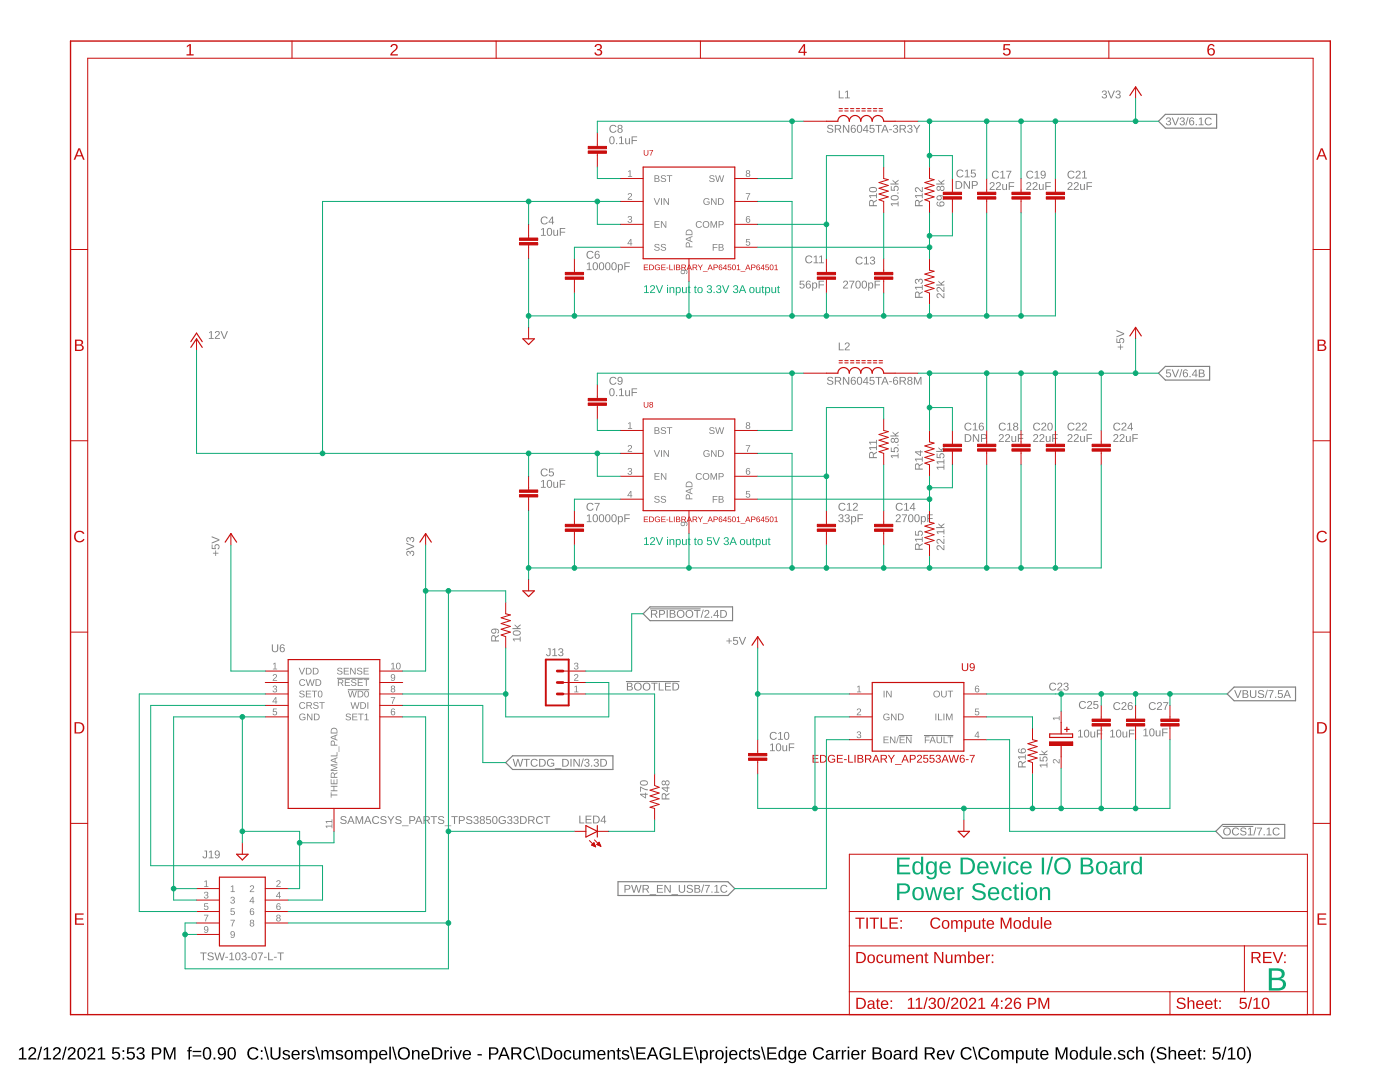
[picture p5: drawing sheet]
<svg xmlns="http://www.w3.org/2000/svg" width="279mm" height="216mm" viewBox="0 0 279 216" stroke-linecap="round" stroke-linejoin="round" font-family="sans-serif">
<path d="M3.8 209.4l.6-.4h.3v2.1h.6v.3h-1.5v-.3h.6v-1.8l-.6 .4zM5.9 209.1a.79 .79 0 0 1 1.2 .2 .79 .79 0 0 1-.4 1.1l-.7 .7h1.2v.3h-1.6a2.08 2.08 0 0 1 1-1.3 .48 .48 0 0 0 .1-.8 .48 .48 0 0 0-.7 .3h-.4zM8.1 208.9h.3l-.7 2.5h-.3zM8.7 209.4l.6-.4h.3v2.1h.6v.3h-1.5v-.3h.6v-1.8l-.6 .4zM10.8 209.1a.79 .79 0 0 1 1.2 .2 .79 .79 0 0 1-.4 1.1l-.7 .7h1.3v.3h-1.7a2.08 2.08 0 0 1 1.1-1.3 .48 .48 0 0 0 0-.8 .48 .48 0 0 0-.7 .3h-.3zM13 208.9h.3l-.7 2.5h-.3zM13.8 209.1a.79 .79 0 0 1 1.2 .2 .79 .79 0 0 1-.5 1.1l-.7 .7h1.3v.3h-1.6a2.08 2.08 0 0 1 1-1.3 .48 .48 0 0 0 .1-.8 .48 .48 0 0 0-.8 .3h-.3zM15.8 209.1a.91 .91 0 0 1 1.1 .1 .91 .91 0 0 1 .2 1 .89 .89 0 0 1-.3 1.1 .89 .89 0 0 1-1.2-.2l-.2-.5v-.8zM16 209.3a1.65 1.65 0 0 0 .1 1.9h.2a1.12 1.12 0 0 0 .4-1.6l-.3-.4zM17.7 209.1a.79 .79 0 0 1 1.2 .2 .79 .79 0 0 1-.4 1.1l-.7 .7h1.2v.3h-1.6a2.08 2.08 0 0 1 1-1.3 .48 .48 0 0 0 .1-.8 .48 .48 0 0 0-.7 .3h-.4zM19.6 209.4l.5-.4h.3v2.1h.6v.3h-1.5v-.3h.6v-1.8l-.5 .4zM22.5 209h1.3v.2h-1.1v.8a.83 .83 0 0 1 1.1 .2 .83 .83 0 0 1-.1 1.1 .83 .83 0 0 1-1.1 0l-.3-.4 .3-.1a.55 .55 0 0 0 .8 .3 .55 .55 0 0 0 .1-.9 .55 .55 0 0 0-.8 .1h-.3zM24.5 209.5h.3v.4h-.3zM24.5 211.1h.3v.3h-.3zM25.4 209h1.4v.2h-1.1l-.1 .8a.83 .83 0 0 1 1.2 .2 .83 .83 0 0 1-.1 1.1 .83 .83 0 0 1-1.2 0l-.2-.4 .3-.1a.55 .55 0 0 0 .8 .3 .55 .55 0 0 0 .1-.9 .55 .55 0 0 0-.9 .1h-.3zM27.5 209.1a.74 .74 0 0 1 1-.1 .74 .74 0 0 1 .2 1l-.4 .2a.66 .66 0 0 1 .6 .7 .66 .66 0 0 1-.8 .5l-.8-.2-.1-.4h.3a.49 .49 0 0 0 .7 .4 .49 .49 0 0 0 .2-.8l-.6-.1v-.3a.47 .47 0 0 0 .7-.2 .47 .47 0 0 0-.4-.6 .47 .47 0 0 0-.5 .4h-.3zM30.3 209a2.12 2.12 0 0 1 1.7 .2 .76 .76 0 0 1 .1 .8 .76 .76 0 0 1-.7 .5h-.8v.9h-.3zM30.6 209.2v1h1a.49 .49 0 0 0 0-.9zM32.7 209h.4l.8 2.1 .7-2.1h.4v2.4h-.3l.1-2.1-.8 2.1h-.3l-.7-2.1v2.1h-.3zM37.7 209l.6-.1v.2l-.4 .1v.3h.4v.3h-.4v1.6h-.3v-1.6h-.3v-.3h.3zM38.4 209.7h1.8v.2h-1.8zM38.4 210.6h1.8v.2h-1.8zM40.8 209.1a.91 .91 0 0 1 1.1 .1 .91 .91 0 0 1 .3 1 .89 .89 0 0 1-.4 1.1 .89 .89 0 0 1-1.1-.2l-.2-.5v-.8zM41 209.3a1.65 1.65 0 0 0 .2 1.9h.1a1.12 1.12 0 0 0 .5-1.6l-.3-.4zM42.6 211h.4v.4h-.4zM43.7 209.2a.89 .89 0 0 1 1.1-.1 .89 .89 0 0 1 .3 1 .94 .94 0 0 1-.3 1.1 .94 .94 0 0 1-1.2 0l-.1-.3h.3a.52 .52 0 0 0 .6 .2 .52 .52 0 0 0 .4-.6v-.3a.78 .78 0 0 1-1.2 .1 .78 .78 0 0 1 .1-1.1zM43.7 209.8a.54 .54 0 0 0 1 0 .54 .54 0 0 0-1 0zM45.8 209.1a.91 .91 0 0 1 1 .1 .91 .91 0 0 1 .3 1 .89 .89 0 0 1-.4 1.1 .89 .89 0 0 1-1.1-.2l-.2-.5v-.8zM45.9 209.3a1.65 1.65 0 0 0 .2 1.9h.1a1.12 1.12 0 0 0 .5-1.6l-.3-.4zM49.7 209.3a1.21 1.21 0 0 1 1.9 .2l-.3 .2a.87 .87 0 0 0-1.2-.4 .87 .87 0 0 0-.4 1.2 .84 .84 0 0 0 .7 .7 .84 .84 0 0 0 .9-.5l.3 .1a1.25 1.25 0 0 1-1.9 .4 1.25 1.25 0 0 1 0-1.9zM52.1 209.5h.3v.4h-.3zM52.1 211.1h.3v.3h-.3zM52.7 208.9h.3l.7 2.5h-.3zM54 209h.3v1.5a.68 .68 0 0 0 .7 .7 .68 .68 0 0 0 .7-.7v-1.5h.3v1.5a1.01 1.01 0 0 1-1 .9 1.01 1.01 0 0 1-1-.9zM56.6 209.6a.85 .85 0 0 1 1.3 .4h-.3a.39 .39 0 0 0-.5-.3 .39 .39 0 0 0-.3 .5l.2 .1a.67 .67 0 0 1 .7 .2 .67 .67 0 0 1 .1 .7 .91 .91 0 0 1-1.5-.2l.3-.1a.45 .45 0 0 0 .6 .4 .45 .45 0 0 0 .3-.6h-.1a.82 .82 0 0 1-1-.8zM58.4 209.8a.85 .85 0 0 1 1-.2 .85 .85 0 0 1 .4 .9h-1.3a.54 .54 0 0 0 .3 .7 .54 .54 0 0 0 .7-.3l.3 .1a.89 .89 0 0 1-1.2 .4 .89 .89 0 0 1-.4-1.2zM58.6 209.9l-.1 .4h1l-.3-.5zM60.2 209.5h.3v.4l.2-.3 .4-.1v.3h-.3l-.2 .3-.1 1.3h-.3zM61.5 209.6a.85 .85 0 0 1 1.3 .4h-.3a.39 .39 0 0 0-.5-.3 .39 .39 0 0 0-.3 .5l.2 .1a.67 .67 0 0 1 .7 .2 .67 .67 0 0 1 .1 .7 .91 .91 0 0 1-1.4-.2l.2-.1a.45 .45 0 0 0 .6 .4 .45 .45 0 0 0 .3-.6h-.1a.82 .82 0 0 1-.9-.8zM62.9 208.9h.3l.7 2.5h-.3zM64.1 209.5h.3l.1 .4a.58 .58 0 0 1 .5-.4 .58 .58 0 0 1 .5 .4 .58 .58 0 0 1 .7-.4 .58 .58 0 0 1 .4 .7v1.2h-.3v-1.4a.41 .41 0 0 0-.5-.2 .41 .41 0 0 0-.3 .5v1.1h-.3v-1.4a.41 .41 0 0 0-.5-.2 .41 .41 0 0 0-.2 .5v1.1h-.3zM67.2 209.6a.85 .85 0 0 1 1.3 .4h-.3a.39 .39 0 0 0-.5-.3 .39 .39 0 0 0-.3 .5l.2 .1a.67 .67 0 0 1 .7 .2 .67 .67 0 0 1 .1 .7 .91 .91 0 0 1-1.4-.2l.2-.1a.45 .45 0 0 0 .6 .4 .45 .45 0 0 0 .3-.6h-.1a.82 .82 0 0 1-1-.8zM69 209.8a.89 .89 0 0 1 1.1-.1 .89 .89 0 0 1 .3 1.1 .89 .89 0 0 1-1.2 .6 .89 .89 0 0 1-.4-1.3zM69.3 209.8a.86 .86 0 0 0 .3 1.4 .79 .79 0 0 0 .5-.7 .79 .79 0 0 0-.5-.8zM70.8 209.5h.3v.4a.58 .58 0 0 1 .6-.4 .58 .58 0 0 1 .5 .4 .58 .58 0 0 1 .7-.4 .58 .58 0 0 1 .4 .7v1.2h-.3v-1.4a.41 .41 0 0 0-.6-.2 .41 .41 0 0 0-.2 .5v1.1h-.3v-1.4a.41 .41 0 0 0-.5-.2 .41 .41 0 0 0-.3 .5v1.1h-.3zM73.8 209.5h.3v.3a.71 .71 0 0 1 .9-.2 .71 .71 0 0 1 .4 .9 .76 .76 0 0 1-1 .9l-.3-.3v1h-.3zM74.3 209.8a.84 .84 0 0 0 .3 1.4 .83 .83 0 0 0 0-1.4zM75.9 209.8a.85 .85 0 0 1 1-.2 .85 .85 0 0 1 .4 .9h-1.3a.54 .54 0 0 0 .3 .7 .54 .54 0 0 0 .7-.3l.3 .1a.89 .89 0 0 1-1.2 .4 .89 .89 0 0 1-.4-1.2zM76.1 209.9l-.1 .4h1l-.3-.5zM77.7 208.9h.3v2.5h-.3zM78.2 208.9h.3l.7 2.5h-.2zM79.3 210.2a1.25 1.25 0 0 1 2.5 0 1.25 1.25 0 0 1-2.5 0zM80 209.5a.97 .97 0 0 0-.1 1.3 .97 .97 0 0 0 1.4 .1 .97 .97 0 0 0 0-1.3 .97 .97 0 0 0-1.3-.1zM82.2 209.5h.3v.4a.63 .63 0 0 1 .7-.4 .63 .63 0 0 1 .5 .7v1.2h-.3v-1.2a.45 .45 0 0 0-.5-.5 .45 .45 0 0 0-.4 .6v1.1h-.3zM84.3 209.8a.85 .85 0 0 1 1-.2 .85 .85 0 0 1 .5 .9h-1.4a.54 .54 0 0 0 .4 .7 .54 .54 0 0 0 .6-.3l.3 .1a.89 .89 0 0 1-1.2 .4 .89 .89 0 0 1-.4-1.2zM84.6 209.9l-.2 .4h1l-.3-.5zM86.2 209h.8a1.22 1.22 0 0 1 1.3 1.1 1.22 1.22 0 0 1-1.2 1.3h-.9zM86.5 209.2v1.9h.6a.95 .95 0 0 0 .9-.9 .95 .95 0 0 0-1-1zM88.7 209.5h.3v.4l.2-.3 .4-.1v.3h-.4l-.1 .3-.1 1.3h-.3zM89.9 208.9h.3v.2h-.3zM89.9 209.5h.3v1.9h-.3zM90.4 209.5h.4l.5 1.7 .6-1.7h.3l-.7 1.9h-.4zM92.6 209.8a.85 .85 0 0 1 1-.2 .85 .85 0 0 1 .4 .9h-1.3a.54 .54 0 0 0 .3 .7 .54 .54 0 0 0 .7-.3l.3 .1a.89 .89 0 0 1-1.2 .4 .89 .89 0 0 1-.4-1.2zM92.8 209.9l-.1 .4h1l-.3-.5zM95.3 210.3h.9v.3h-.9zM97.6 209a2.12 2.12 0 0 1 1.6 .2 .76 .76 0 0 1 .2 .8 .76 .76 0 0 1-.8 .5h-.7v.9h-.3zM97.9 209.2v1h1a.49 .49 0 0 0 0-.9zM100.4 209h.4l.9 2.4h-.3l-.3-.7h-1.1l-.3 .7h-.3zM100.6 209.2l-.5 1.2h.9zM102 209h1.2a.7 .7 0 0 1 .8 .5 .7 .7 0 0 1-.5 .9l.6 1h-.3l-.7-1h-.7v1h-.4zM102.4 209.2v.9h.8a.46 .46 0 0 0 .5-.4 .46 .46 0 0 0-.5-.5zM104.8 209.3a1.21 1.21 0 0 1 1.9 .2l-.3 .2a.87 .87 0 0 0-1.2-.4 .87 .87 0 0 0-.4 1.2 .84 .84 0 0 0 .8 .7 .84 .84 0 0 0 .9-.5l.2 .1a1.25 1.25 0 0 1-1.8 .4 1.25 1.25 0 0 1-.1-1.9zM106.9 208.9h.2l.7 2.5h-.2zM108.1 209h.8a1.22 1.22 0 0 1 1.3 1.1 1.22 1.22 0 0 1-1.2 1.3h-.9zM108.5 209.2v1.9h.5a.95 .95 0 0 0 .9-.9 .95 .95 0 0 0-1-1zM110.8 209.8a.89 .89 0 0 1 1.1-.1 .89 .89 0 0 1 .3 1.1 .89 .89 0 0 1-1.2 .6 .89 .89 0 0 1-.4-1.3zM111.1 209.8a.86 .86 0 0 0 .3 1.4 .79 .79 0 0 0 .5-.7 .79 .79 0 0 0-.5-.8zM112.7 209.8a.76 .76 0 0 1 1.3 .3h-.3a.48 .48 0 0 0-.6-.3 .48 .48 0 0 0-.3 .7 .48 .48 0 0 0 .3 .6 .48 .48 0 0 0 .6-.3l.3 .1a.79 .79 0 0 1-.9 .5 .79 .79 0 0 1-.6-.9zM114.4 209.5h.3v1.2a.45 .45 0 0 0 .5 .5 .45 .45 0 0 0 .3-.6v-1.1h.3l.1 1.9h-.3v-.3a.63 .63 0 0 1-.8 .3 .63 .63 0 0 1-.4-.6zM116.3 209.5h.3v.4a.58 .58 0 0 1 .6-.4 .58 .58 0 0 1 .5 .4 .58 .58 0 0 1 .7-.4 .58 .58 0 0 1 .4 .7v1.2h-.3v-1.4a.41 .41 0 0 0-.6-.2 .41 .41 0 0 0-.2 .5v1.1h-.3v-1.4a.41 .41 0 0 0-.5-.2 .41 .41 0 0 0-.3 .5v1.1h-.3zM119.4 209.8a.85 .85 0 0 1 1-.2 .85 .85 0 0 1 .4 .9h-1.3a.54 .54 0 0 0 .3 .7 .54 .54 0 0 0 .7-.3l.3 .1a.89 .89 0 0 1-1.2 .4 .89 .89 0 0 1-.4-1.2zM119.7 209.9l-.2 .4h1l-.3-.5zM121.2 209.5h.3v.4a.63 .63 0 0 1 .8-.4 .63 .63 0 0 1 .4 .7v1.2h-.3v-1.2a.45 .45 0 0 0-.5-.5 .45 .45 0 0 0-.3 .6v1.1h-.4zM123.3 209.1h.2v.4h.4v.3h-.4v1.2l.2 .2h.2v.2h-.5l-.1-.1-.1-1.5h-.2v-.3h.3zM124.3 209.6a.85 .85 0 0 1 1.3 .4h-.3a.39 .39 0 0 0-.5-.3 .39 .39 0 0 0-.3 .5l.2 .1a.67 .67 0 0 1 .7 .2 .67 .67 0 0 1 .1 .7 .91 .91 0 0 1-1.5-.2l.3-.1a.45 .45 0 0 0 .6 .4 .45 .45 0 0 0 .3-.6h-.1a.82 .82 0 0 1-1-.8zM125.7 208.9h.3l.7 2.5h-.3zM127 209h1.8v.2h-1.5v.8h1.4v.3h-1.4v.8h1.6v.3h-1.9zM130.1 209h.3l1 2.4h-.3l-.3-.7h-1.1l-.3 .7h-.3zM130.2 209.2l-.4 1.2h.9zM131.9 209.3a1.27 1.27 0 0 1 1.9 .2l-.3 .1a.93 .93 0 0 0-1.3-.2 .93 .93 0 0 0-.2 1.3 1.03 1.03 0 0 0 1.6 .2v-.4h-.7v-.3h1v.8a1.33 1.33 0 0 1-1.9 .2 1.33 1.33 0 0 1-.1-1.9zM134.5 209h.3v2.1h1.2v.3h-1.5zM136.4 209h1.9v.2h-1.5v.8h1.4v.3h-1.4v.8h1.5v.3h-1.9zM138.5 208.9h.3l.7 2.5h-.3zM139.7 209.5h.3v.3a.71 .71 0 0 1 .9-.2 .71 .71 0 0 1 .4 .9 .76 .76 0 0 1-1 .9l-.3-.3v1h-.3zM140.2 209.8a.84 .84 0 0 0 .3 1.4 .83 .83 0 0 0 0-1.4zM141.7 209.5h.3v.4l.2-.3 .4-.1v.3h-.4l-.2 .3v1.3h-.3zM143 209.8a.89 .89 0 0 1 1.1-.1 .89 .89 0 0 1 .3 1.1 .89 .89 0 0 1-1.2 .6 .89 .89 0 0 1-.4-1.3zM143.3 209.8a.86 .86 0 0 0 .3 1.4 .79 .79 0 0 0 .5-.7 .79 .79 0 0 0-.5-.8zM144.8 208.9h.3v.2h-.3zM144.8 209.5h.3v2.1a.45 .45 0 0 1-.6 .5v-.2l.3-.2zM145.7 209.8a.85 .85 0 0 1 1.1-.2 .85 .85 0 0 1 .4 .9h-1.4a.54 .54 0 0 0 .4 .7 .54 .54 0 0 0 .6-.3l.3 .1a.89 .89 0 0 1-1.2 .4 .89 .89 0 0 1-.4-1.2zM146 209.9l-.2 .4h1.1l-.4-.5zM147.7 209.8a.76 .76 0 0 1 1.3 .3h-.3a.48 .48 0 0 0-.7-.3 .48 .48 0 0 0-.2 .7 .48 .48 0 0 0 .2 .6 .48 .48 0 0 0 .7-.3l.3 .1a.79 .79 0 0 1-.9 .5 .79 .79 0 0 1-.6-.9zM149.5 209.1h.2v.4h.3v.3h-.3v1.2l.1 .2h.3v.2h-.6l-.1-.1v-1.5h-.2v-.3h.2zM150.4 209.6a.85 .85 0 0 1 1.3 .4h-.3a.39 .39 0 0 0-.5-.3 .39 .39 0 0 0-.3 .5l.2 .1a.67 .67 0 0 1 .7 .2 .67 .67 0 0 1 .1 .7 .91 .91 0 0 1-1.4-.2l.3-.1a.45 .45 0 0 0 .5 .4 .45 .45 0 0 0 .3-.6h-.1a.82 .82 0 0 1-.9-.8zM151.8 208.9h.3l.7 2.5h-.3zM153.1 209h1.9v.2h-1.6v.8h1.5v.3h-1.5v.8h1.6v.3h-1.9zM155.5 209.8a.67 .67 0 0 1 1.1 0v-.9h.3v2.5h-.3v-.3a.71 .71 0 0 1-.9 .3 .71 .71 0 0 1-.4-.9zM155.8 209.9a.91 .91 0 0 0 .3 1.3 .79 .79 0 0 0 .5-.7 .79 .79 0 0 0-.5-.8zM157.5 209.8a.66 .66 0 0 1 1.1 .1v-.4h.3v1.9a.79 .79 0 0 1-.6 .7 .79 .79 0 0 1-.9-.4l.3-.1 .4 .3a.59 .59 0 0 0 .5-.8 .7 .7 0 0 1-.9 .3 .7 .7 0 0 1-.4-.9zM157.7 209.9a.87 .87 0 0 0 .4 1.3 .78 .78 0 0 0 .5-.7 .78 .78 0 0 0-.5-.8zM159.5 209.8a.85 .85 0 0 1 1-.2 .85 .85 0 0 1 .4 .9h-1.3a.54 .54 0 0 0 .3 .7 .54 .54 0 0 0 .7-.3l.3 .1a.89 .89 0 0 1-1.2 .4 .89 .89 0 0 1-.4-1.2zM159.7 209.9l-.1 .4h1l-.3-.5zM162.6 209.3a1.21 1.21 0 0 1 1.9 .2l-.4 .2a.87 .87 0 0 0-1.1-.4 .87 .87 0 0 0-.4 1.2 .84 .84 0 0 0 .7 .7 .84 .84 0 0 0 .9-.5l.3 .1a1.25 1.25 0 0 1-1.9 .4 1.25 1.25 0 0 1 0-1.9zM165.1 209.6a.74 .74 0 0 1 .7-.1 .74 .74 0 0 1 .5 .6v1l.3 .1v.2h-.4l-.2-.3a.63 .63 0 0 1-.8 .4 .63 .63 0 0 1-.4-.8 .63 .63 0 0 1 .8-.4h.4a.42 .42 0 0 0-.3-.6 .42 .42 0 0 0-.5 .3h-.3zM165.2 210.6a.39 .39 0 0 0 0 .6 .39 .39 0 0 0 .6-.2l.2-.5zM166.8 209.5h.3v.4l.2-.3 .4-.1v.3h-.3l-.2 .3-.1 1.3h-.3zM168 209.5h.3v.4l.2-.3 .4-.1v.3h-.4l-.1 .3-.1 1.3h-.3zM169.2 208.9h.3v.2h-.3zM169.2 209.5h.3v1.9h-.3zM170.1 209.8a.85 .85 0 0 1 1-.2 .85 .85 0 0 1 .4 .9h-1.3a.54 .54 0 0 0 .3 .7 .54 .54 0 0 0 .7-.3l.3 .1a.89 .89 0 0 1-1.2 .4 .89 .89 0 0 1-.4-1.2zM170.3 209.9l-.1 .4h1l-.3-.5zM171.9 209.5h.3v.4l.2-.3 .4-.1v.3h-.3l-.2 .3-.1 1.3h-.3zM174.1 209a1.58 1.58 0 0 1 1.7 .3 .57 .57 0 0 1-.4 .8 .66 .66 0 0 1 .6 .8 .66 .66 0 0 1-.9 .5h-1zM174.5 209.2v.8h.5a.42 .42 0 0 0 .4-.1 .42 .42 0 0 0 .1-.5 1 1 0 0 0-1-.2zM174.5 210.3v.8h.9a.43 .43 0 0 0 .2-.6l-.2-.2zM176.6 209.8a.89 .89 0 0 1 1.1-.1 .89 .89 0 0 1 .3 1.1 .89 .89 0 0 1-1.2 .6 .89 .89 0 0 1-.4-1.3zM176.9 209.8a.86 .86 0 0 0 .3 1.4 .79 .79 0 0 0 .5-.7 .79 .79 0 0 0-.5-.8zM178.6 209.6a.74 .74 0 0 1 .8-.1 .74 .74 0 0 1 .5 .6v1l.2 .1v.2h-.4l-.1-.3a.63 .63 0 0 1-.8 .4 .63 .63 0 0 1-.5-.8 .63 .63 0 0 1 .8-.4h.4a.42 .42 0 0 0-.2-.6 .42 .42 0 0 0-.6 .3h-.3zM178.8 210.6a.39 .39 0 0 0 0 .6 .39 .39 0 0 0 .6-.2l.1-.5zM180.4 209.5h.3v.4l.2-.3 .4-.1v.3h-.4l-.2 .3v1.3h-.3zM181.6 209.8a.67 .67 0 0 1 1.1 0v-.9h.3l.1 2.5h-.3l-.1-.3a.71 .71 0 0 1-.9 .3 .71 .71 0 0 1-.3-.9zM181.9 209.9a.9 .9 0 0 0 .3 1.3 .79 .79 0 0 0 .5-.7 .79 .79 0 0 0-.5-.8zM184.6 209h1.1a.7 .7 0 0 1 .8 .5 .7 .7 0 0 1-.5 .9l.7 1h-.4l-.7-1h-.7v1h-.3zM184.9 209.2v.9h.8a.46 .46 0 0 0 .5-.4 .46 .46 0 0 0-.5-.5zM187.2 209.8a.85 .85 0 0 1 1-.2 .85 .85 0 0 1 .4 .9h-1.3a.54 .54 0 0 0 .3 .7 .54 .54 0 0 0 .7-.3l.3 .1a.89 .89 0 0 1-1.2 .4 .89 .89 0 0 1-.4-1.2zM187.4 209.9l-.1 .4h1l-.3-.5zM188.8 209.5h.3l.6 1.7 .5-1.7h.3l-.7 1.9h-.3zM192 209.3a1.21 1.21 0 0 1 1.9 .2l-.3 .2a.87 .87 0 0 0-1.1-.4 .87 .87 0 0 0-.4 1.2 .84 .84 0 0 0 .7 .7 .84 .84 0 0 0 .9-.5l.2 .1a1.25 1.25 0 0 1-1.8 .4 1.25 1.25 0 0 1-.1-1.9zM194.1 208.9h.3l.7 2.5h-.3zM195.6 209.3a1.21 1.21 0 0 1 1.9 .2l-.4 .2a.87 .87 0 0 0-1.1-.4 .87 .87 0 0 0-.4 1.2 .84 .84 0 0 0 .7 .7 .84 .84 0 0 0 .9-.5l.3 .1a1.25 1.25 0 0 1-1.9 .4 1.25 1.25 0 0 1 0-1.9zM198 209.8a.89 .89 0 0 1 1.1-.1 .89 .89 0 0 1 .3 1.1 .89 .89 0 0 1-1.2 .6 .89 .89 0 0 1-.4-1.3zM198.3 209.8a.86 .86 0 0 0 .3 1.4 .79 .79 0 0 0 .5-.7 .79 .79 0 0 0-.5-.8zM199.8 209.5h.3v.4a.58 .58 0 0 1 .6-.4 .58 .58 0 0 1 .5 .4 .58 .58 0 0 1 .7-.4 .58 .58 0 0 1 .4 .7v1.2h-.3v-1.4a.41 .41 0 0 0-.6-.2 .41 .41 0 0 0-.2 .5v1.1h-.3v-1.4a.41 .41 0 0 0-.5-.2 .41 .41 0 0 0-.3 .5v1.1h-.3zM202.8 209.5h.3v.3a.71 .71 0 0 1 .9-.2 .71 .71 0 0 1 .3 .9 .76 .76 0 0 1-.9 .9l-.3-.3v1h-.3zM203.3 209.8a.84 .84 0 0 0 .3 1.4 .83 .83 0 0 0 0-1.4zM204.7 209.5h.3v1.2a.45 .45 0 0 0 .5 .5 .45 .45 0 0 0 .4-.6v-1.1h.3v1.9h-.3v-.3a.63 .63 0 0 1-.7 .3 .63 .63 0 0 1-.5-.6zM206.8 209.1h.2v.4h.4v.3h-.4v1.2l.1 .2h.3v.2h-.5l-.1-.1-.1-1.5h-.2v-.3h.2zM207.8 209.8a.85 .85 0 0 1 1-.2 .85 .85 0 0 1 .4 .9h-1.3a.54 .54 0 0 0 .4 .7 .54 .54 0 0 0 .6-.3l.3 .1a.89 .89 0 0 1-1.2 .4 .89 .89 0 0 1-.4-1.2zM208.1 209.9l-.2 .4h1l-.3-.5zM210.7 209h.4l.8 2.1 .7-2.1h.4v2.4h-.3l.1-2.1-.8 2.1h-.2l-.8-2.1v2.1h-.3zM213.7 209.8a.89 .89 0 0 1 1.1-.1 .89 .89 0 0 1 .3 1.1 .89 .89 0 0 1-1.2 .6 .89 .89 0 0 1-.4-1.3zM214 209.8a.86 .86 0 0 0 .3 1.4 .79 .79 0 0 0 .5-.7 .79 .79 0 0 0-.5-.8zM215.6 209.8a.67 .67 0 0 1 1.1 0v-.9h.3v2.5h-.3v-.3a.71 .71 0 0 1-.9 .3 .71 .71 0 0 1-.4-.9zM215.9 209.9a.9 .9 0 0 0 .3 1.3 .79 .79 0 0 0 .5-.7 .79 .79 0 0 0-.5-.8zM217.5 209.5h.3v1.2a.45 .45 0 0 0 .5 .5 .45 .45 0 0 0 .4-.6v-1.1h.3v1.9h-.3v-.3a.63 .63 0 0 1-.7 .3 .63 .63 0 0 1-.5-.6zM219.5 208.9h.3v2.5h-.3zM220.4 209.8a.85 .85 0 0 1 1-.2 .85 .85 0 0 1 .4 .9h-1.3a.54 .54 0 0 0 .3 .7 .54 .54 0 0 0 .7-.3l.3 .1a.89 .89 0 0 1-1.2 .4 .89 .89 0 0 1-.4-1.2zM220.6 209.9l-.1 .4h1l-.3-.5zM222.3 211h.3v.4h-.3zM223.3 209.6a.85 .85 0 0 1 1.3 .4h-.3a.39 .39 0 0 0-.5-.3 .39 .39 0 0 0-.3 .5l.2 .1a.67 .67 0 0 1 .7 .2 .67 .67 0 0 1 .1 .7 .91 .91 0 0 1-1.4-.2l.2-.1a.45 .45 0 0 0 .6 .4 .45 .45 0 0 0 .3-.6h-.1a.82 .82 0 0 1-.9-.8zM225.1 209.8a.76 .76 0 0 1 1.3 .3h-.3a.48 .48 0 0 0-.7-.3 .48 .48 0 0 0-.2 .7 .48 .48 0 0 0 .2 .6 .48 .48 0 0 0 .7-.3l.3 .1a.79 .79 0 0 1-.9 .5 .79 .79 0 0 1-.6-.9zM226.7 208.9h.4l-.1 1a.63 .63 0 0 1 .8-.4 .63 .63 0 0 1 .4 .7v1.2h-.3v-1.2a.45 .45 0 0 0-.5-.5 .45 .45 0 0 0-.3 .6v1.1h-.4zM230.3 208.9h.3a2.48 2.48 0 0 0 0 3.2 1.06 1.06 0 0 1-.9-1 2.47 2.47 0 0 1 .6-2.2zM231 209.2a1.11 1.11 0 0 1 1.8 .3l-.4 .1a.63 .63 0 0 0-.6-.4 .63 .63 0 0 0-.6 .5l.7 .3a.75 .75 0 0 1 .9 .8 .75 .75 0 0 1-1 .6 .89 .89 0 0 1-1-.6h.3a.78 .78 0 0 0 .7 .4 .78 .78 0 0 0 .7-.4 1.74 1.74 0 0 0-1.3-.7l-.3-.4zM233.2 208.9h.3v1a.63 .63 0 0 1 .7-.4 .63 .63 0 0 1 .5 .7v1.2h-.3v-1.2a.45 .45 0 0 0-.5-.5 .45 .45 0 0 0-.4 .6v1.1h-.3zM235.3 209.8a.85 .85 0 0 1 1-.2 .85 .85 0 0 1 .5 .9h-1.4a.54 .54 0 0 0 .4 .7 .54 .54 0 0 0 .6-.3l.3 .1a.89 .89 0 0 1-1.2 .4 .89 .89 0 0 1-.4-1.2zM235.6 209.9l-.2 .4h1l-.3-.5zM237.3 209.8a.85 .85 0 0 1 1-.2 .85 .85 0 0 1 .4 .9h-1.3a.54 .54 0 0 0 .3 .7 .54 .54 0 0 0 .7-.3l.3 .1a.89 .89 0 0 1-1.2 .4 .89 .89 0 0 1-.4-1.2zM237.5 209.9l-.1 .4h1l-.3-.5zM239.3 209.1h.2v.4h.3v.3h-.3v1.2l.1 .2h.2v.2h-.5l-.1-.1-.1-1.5h-.2v-.3h.3zM240.2 209.5h.3v.4h-.3zM240.2 211.1h.3v.3h-.3zM242.1 209h1.4v.2h-1.1v.8a.83 .83 0 0 1 1.1 .2 .83 .83 0 0 1-.1 1.1 .83 .83 0 0 1-1.2 0l-.2-.4 .3-.1a.55 .55 0 0 0 .8 .3 .55 .55 0 0 0 .1-.9 .55 .55 0 0 0-.9 .1h-.3zM244.5 208.9h.3l-.7 2.5h-.3zM245.1 209.4l.6-.4h.3v2.1h.6v.3h-1.6v-.3h.7v-1.8l-.6 .4zM247.2 209.1a.91 .91 0 0 1 1.1 .1 .91 .91 0 0 1 .3 1 .89 .89 0 0 1-.4 1.1 .89 .89 0 0 1-1.1-.2l-.2-.5v-.8zM247.4 209.3a1.65 1.65 0 0 0 .2 1.9h.1a1.12 1.12 0 0 0 .5-1.6l-.3-.4zM248.7 208.9a1.06 1.06 0 0 1 .9 1 2.47 2.47 0 0 1-.6 2.2h-.3a2.48 2.48 0 0 0 0-3.2z" fill="#000"/>
<g fill="#808080">
<path d="M125.4 34.2l.4-.2v1.2h.4v.1h-.9v-.1h.4v-1.1l-.3 .2z"/>
<path d="M125.4 43.2a.38 .38 0 0 1 .6 0 .38 .38 0 0 1-.2 .6 .36 .36 0 0 1 .4 .4 .36 .36 0 0 1-.5 .3l-.4-.2-.1-.2h.2a.27 .27 0 0 0 .4 .2 .27 .27 0 0 0 .1-.4l-.3-.1v-.1a.26 .26 0 0 0 .3-.1 .26 .26 0 0 0-.1-.4 .26 .26 0 0 0-.4 .3l-.1-.1z"/>
<path d="M148.9 47.7h.8v.1h-.6l-.1 .5a.45 .45 0 0 1 .7 .2 .45 .45 0 0 1-.3 .6 .45 .45 0 0 1-.6-.4l.5 .2a.3 .3 0 0 0 .2-.4 .3 .3 0 0 0-.5-.1h-.1z"/>
<path d="M148.8 38.5h.9l-.4 1.4h-.2v-.4l.5-.8h-.8z"/>
<path d="M125.4 38.6a.45 .45 0 0 1 .7 .2 .45 .45 0 0 1-.4 .6l-.2 .3h.6v.2h-.8l.5-.7a.27 .27 0 0 0 .1-.4 .27 .27 0 0 0-.4 .1h-.2z"/>
<path d="M165.3 25l.6-.1 .4 .4h-.2a.36 .36 0 0 0-.5-.3 .36 .36 0 0 0-.2 .5 .74 .74 0 0 1 .9 .7l-.4 .3a.68 .68 0 0 1-.9-.4h.2a.41 .41 0 0 0 .5 .3 .41 .41 0 0 0 .3-.5l-.5-.2a.4 .4 0 0 1-.4-.3 .4 .4 0 0 1 .2-.4zM166.6 24.9h.7a.45 .45 0 0 1 .6 .4 .45 .45 0 0 1-.4 .5l.4 .7h-.2l-.4-.7h-.5v.7h-.2zM166.8 25.1v.6h.5a.29 .29 0 0 0 .4-.3 .29 .29 0 0 0-.4-.3zM168.2 24.9h.3l.8 1.4v-1.4h.2v1.6h-.3l-.8-1.3v1.3h-.2zM170 25l.5-.1 .3 .3-.6-.1-.2 .6a.5 .5 0 0 1 .7 .1 .5 .5 0 0 1-.2 .7 .5 .5 0 0 1-.7-.3v-.7zM170 26a.33 .33 0 0 0 .6 0 .33 .33 0 0 0-.6 0zM171.2 25a.58 .58 0 0 1 .7 0 .58 .58 0 0 1 .2 .7 .58 .58 0 0 1-.6 .8 .58 .58 0 0 1-.5-.8zM171.4 25.1a.87 .87 0 0 0 .1 1.2 .77 .77 0 0 0 0-1.2zM172.9 24.9h.2v1.1h.2v.1h-.2v.4h-.2v-.4h-.7zM172.9 25.2l-.5 .8h.5zM173.6 24.9h.9v.2h-.7l-.1 .5a.53 .53 0 0 1 .8 .2 .53 .53 0 0 1-.3 .7 .53 .53 0 0 1-.7-.4h.2a.34 .34 0 0 0 .5 .2 .34 .34 0 0 0 .1-.6 .34 .34 0 0 0-.6 .1h-.2zM174.7 24.9h1.3v.2h-.6v1.4h-.2v-1.4h-.5zM176.5 24.9h.2l.6 1.6h-.2l-.1-.5h-.7l-.2 .5h-.2zM176.6 25.1l-.3 .8h.6zM177.5 25.8h.5v.2h-.5zM178.4 25a.45 .45 0 0 1 .7 0 .45 .45 0 0 1-.2 .7 .41 .41 0 0 1 .3 .5 .41 .41 0 0 1-.5 .3l-.5-.2v-.2h.2a.31 .31 0 0 0 .4 .2 .31 .31 0 0 0 .1-.5h-.3v-.2a.3 .3 0 0 0 .4-.1 .3 .3 0 0 0-.2-.4 .3 .3 0 0 0-.4 .2h-.2zM179.5 24.9h.8a.45 .45 0 0 1 .5 .4 .45 .45 0 0 1-.4 .5l.5 .7h-.3l-.4-.7h-.5v.7h-.2zM179.7 25.1v.6h.5a.29 .29 0 0 0 .4-.3 .29 .29 0 0 0-.4-.3zM181.2 25a.45 .45 0 0 1 .8 0 .45 .45 0 0 1-.2 .7 .41 .41 0 0 1 .3 .5 .41 .41 0 0 1-.5 .3l-.5-.2v-.2h.2a.31 .31 0 0 0 .4 .2 .31 .31 0 0 0 .1-.5h-.4v-.2a.3 .3 0 0 0 .5-.1 .3 .3 0 0 0-.3-.4 .3 .3 0 0 0-.3 .2h-.2zM182.3 24.9h.2l.5 .8 .4-.8h.3l-.6 .9v.7h-.2v-.7z"/>
<path d="M165.3 75.3l.6-.1 .4 .3-.2 .1a.36 .36 0 0 0-.5-.3 .36 .36 0 0 0-.2 .5 .74 .74 0 0 1 .9 .7l-.4 .3a.68 .68 0 0 1-.9-.4l.2-.1a.41 .41 0 0 0 .5 .4 .41 .41 0 0 0 .3-.5l-.5-.2a.4 .4 0 0 1-.4-.3 .4 .4 0 0 1 .2-.4zM166.6 75.2h.7a.45 .45 0 0 1 .6 .4 .45 .45 0 0 1-.4 .5l.4 .7h-.2l-.4-.7h-.5v.7h-.2zM166.8 75.4v.6h.5a.29 .29 0 0 0 .4-.3 .29 .29 0 0 0-.4-.3zM168.2 75.2h.3l.8 1.3v-1.3h.2v1.6h-.3l-.8-1.4v1.4h-.2zM170 75.3l.5-.1 .3 .3-.6-.1-.2 .6a.5 .5 0 0 1 .7 0 .5 .5 0 0 1-.2 .8 .5 .5 0 0 1-.7-.4v-.6zM170 76.2a.33 .33 0 0 0 .6 0 .33 .33 0 0 0-.6 0zM171.2 75.3a.58 .58 0 0 1 .7 0 .58 .58 0 0 1 .2 .7 .58 .58 0 0 1-.6 .8 .58 .58 0 0 1-.5-.8zM171.4 75.4a.87 .87 0 0 0 .1 1.2 .77 .77 0 0 0 0-1.2zM172.9 75.2h.2v1.1h.2v.1h-.2v.4h-.2v-.4h-.7zM172.9 75.4l-.5 .9h.5zM173.6 75.2h.9v.2h-.7l-.1 .5a.53 .53 0 0 1 .8 .2 .53 .53 0 0 1-.3 .7 .53 .53 0 0 1-.7-.4h.2a.34 .34 0 0 0 .5 .1 .34 .34 0 0 0 .1-.5 .34 .34 0 0 0-.6 0h-.2zM174.7 75.2h1.3v.2h-.6v1.4h-.2v-1.4h-.5zM176.5 75.2h.2l.6 1.6h-.2l-.1-.5h-.7l-.2 .5h-.2zM176.6 75.4l-.3 .7h.6zM177.5 76.1h.5v.1h-.5zM178.5 75.3l.5-.1 .2 .3-.6-.1-.2 .6a.5 .5 0 0 1 .8 0 .5 .5 0 0 1-.2 .8 .5 .5 0 0 1-.7-.4l-.1-.6zM178.4 76.2a.33 .33 0 0 0 .6 0 .33 .33 0 0 0-.6 0zM179.5 75.2h.8a.45 .45 0 0 1 .5 .4 .45 .45 0 0 1-.4 .5l.5 .7h-.3l-.4-.7h-.5v.7h-.2zM179.7 75.4v.6h.5a.29 .29 0 0 0 .4-.3 .29 .29 0 0 0-.4-.3zM181.2 75.3a.45 .45 0 0 1 .7-.1 .45 .45 0 0 1-.1 .7 .46 .46 0 0 1 .3 .7 .46 .46 0 0 1-.7 .1 .41 .41 0 0 1-.3-.4 .41 .41 0 0 1 .3-.4l-.3-.2zM181.3 75.6a.3 .3 0 0 0 .6 0 .3 .3 0 0 0-.6 0zM181.3 76.3a.32 .32 0 0 0 .6 0 .32 .32 0 0 0-.6 0zM182.4 75.2h.3l.5 1.3 .4-1.3h.3v1.6h-.2v-1.4l-.5 1.4h-.1l-.5-1.4v1.4h-.2z"/>
<path d="M223.1 69.2h.4v-.5h.2v.5h.5v.1h-.5v.5h-.2v-.5h-.4zM222.8 67.5h.2v.7l.5 .1a.53 .53 0 0 1 .2-.8 .53 .53 0 0 1 .7 .3 .53 .53 0 0 1-.4 .7v-.2a.34 .34 0 0 0 .1-.5 .34 .34 0 0 0-.5-.1 .34 .34 0 0 0 0 .6v.2l-.8-.1zM222.8 65.9l1.5 .6v.2l-1.5 .6v-.2l1.4-.5-1.4-.5z"/>
<path d="M145.4 127.3h.2v.5h.5v.2h-.5v.4h-.2v-.4h-.4v-.2h.4zM146.4 127.1h.8v.2h-.7v.5a.53 .53 0 0 1 .8 .2 .53 .53 0 0 1-.4 .7 .53 .53 0 0 1-.6-.4h.2a.34 .34 0 0 0 .5 .1 .34 .34 0 0 0 0-.5 .34 .34 0 0 0-.5 0h-.2zM147.4 127.1h.3l.5 1.4 .5-1.4h.2l-.6 1.5h-.2z"/>
<path d="M68.1 162.9h.7l.3 .3h-.2a.36 .36 0 0 0-.4-.2 .36 .36 0 0 0-.2 .4 .74 .74 0 0 1 .8 .8l-.4 .2a.68 .68 0 0 1-.8-.4h.2a.41 .41 0 0 0 .5 .3 .41 .41 0 0 0 .3-.5l-.6-.1a.4 .4 0 0 1-.3-.3 .4 .4 0 0 1 .1-.5zM69.9 162.9h.3l.6 1.5h-.2l-.2-.4h-.7l-.2 .4h-.2zM70 163l-.3 .8h.6zM71 162.9h.2l.5 1.3 .5-1.3h.3v1.5h-.2v-1.4l-.5 1.4h-.2l-.5-1.4 .1 1.4h-.2zM73.3 162.9h.2l.6 1.5h-.2l-.1-.4h-.7l-.2 .4h-.2zM73.4 163l-.3 .8h.6zM74.5 163l.3-.1h.4l.5 .3-.2 .1a.57 .57 0 0 0-.9-.1 .57 .57 0 0 0 .1 .9 .57 .57 0 0 0 .8-.2l.2 .1a.79 .79 0 0 1-1.2 .3 .79 .79 0 0 1 0-1.3zM76.1 162.9h.7l.3 .3h-.2a.36 .36 0 0 0-.4-.2 .36 .36 0 0 0-.3 .4 .74 .74 0 0 1 .9 .8l-.4 .2a.68 .68 0 0 1-.8-.4h.2a.41 .41 0 0 0 .5 .3 .41 .41 0 0 0 .3-.5l-.6-.1a.4 .4 0 0 1-.3-.3 .4 .4 0 0 1 .1-.5zM77.3 162.9h.2l.5 .7 .5-.7h.2l-.6 .9v.6h-.2v-.6zM79.1 162.9h.7l.3 .3h-.2a.36 .36 0 0 0-.4-.2 .36 .36 0 0 0-.3 .4 .74 .74 0 0 1 .9 .8l-.4 .2a.68 .68 0 0 1-.8-.4h.2a.41 .41 0 0 0 .5 .3 .41 .41 0 0 0 .3-.5l-.6-.1a.4 .4 0 0 1-.3-.3 .4 .4 0 0 1 .1-.5zM80.2 164.7h1.3v.2h-1.3zM81.7 162.9h.6a.48 .48 0 0 1 .6 .4 .48 .48 0 0 1-.5 .5h-.5v.6h-.2zM81.9 163v.6h.6a.31 .31 0 0 0 0-.5zM83.5 162.9h.2l.6 1.5h-.2l-.2-.4h-.7l-.1 .4h-.3zM83.6 163l-.3 .8h.6zM84.5 162.9h.7a.45 .45 0 0 1 .6 .3 .45 .45 0 0 1-.4 .5l.4 .7h-.2l-.4-.6h-.5v.6h-.2zM84.7 163v.6h.5a.29 .29 0 0 0 .4-.3 .29 .29 0 0 0-.4-.3zM86 162.9h1.2v.1h-.5v1.4h-.2v-1.4h-.5zM87.6 162.9h.7l.3 .3h-.2a.36 .36 0 0 0-.4-.2 .36 .36 0 0 0-.3 .4 .74 .74 0 0 1 .9 .8l-.4 .2a.68 .68 0 0 1-.8-.4h.2a.41 .41 0 0 0 .5 .3 .41 .41 0 0 0 .3-.5l-.6-.1a.4 .4 0 0 1-.3-.3 .4 .4 0 0 1 .1-.5zM88.7 164.7h1.3v.2h-1.3zM90.1 162.9h1.2v.1h-.5v1.4h-.2v-1.4h-.5zM91.6 162.9h.6a.48 .48 0 0 1 .6 .4 .48 .48 0 0 1-.6 .5h-.4v.6h-.2zM91.8 163v.6h.6a.31 .31 0 0 0 0-.5zM93.2 162.9h.7l.3 .3h-.2a.36 .36 0 0 0-.4-.2 .36 .36 0 0 0-.2 .4 .74 .74 0 0 1 .8 .8l-.4 .2a.68 .68 0 0 1-.8-.4h.2a.41 .41 0 0 0 .5 .3 .41 .41 0 0 0 .3-.5l-.6-.1a.4 .4 0 0 1-.3-.3 .4 .4 0 0 1 .1-.5zM94.7 162.9a.45 .45 0 0 1 .7 0 .45 .45 0 0 1-.2 .7 .41 .41 0 0 1 .3 .5 .41 .41 0 0 1-.5 .3l-.5-.2v-.2h.2a.31 .31 0 0 0 .4 .3 .31 .31 0 0 0 .1-.5l-.4-.1v-.2a.3 .3 0 0 0 .5-.1 .3 .3 0 0 0-.2-.4 .3 .3 0 0 0-.4 .3l-.2-.1zM95.9 162.9a.45 .45 0 0 1 .7 0 .45 .45 0 0 1-.1 .7 .46 .46 0 0 1 .2 .7 .46 .46 0 0 1-.7 .1 .41 .41 0 0 1-.3-.4 .41 .41 0 0 1 .3-.4l-.2-.2zM96 163.2a.29 .29 0 0 0 .5 0 .29 .29 0 0 0-.5 0zM95.9 164a.35 .35 0 0 0 .7 0 .35 .35 0 0 0-.7 0zM97.1 162.9h.8v.1h-.7v.5a.53 .53 0 0 1 .8 .3 .53 .53 0 0 1-.4 .7 .53 .53 0 0 1-.6-.4l.2-.1a.34 .34 0 0 0 .5 .2 .34 .34 0 0 0 0-.5 .34 .34 0 0 0-.5 0h-.2zM98.4 162.9a.58 .58 0 0 1 .7 .1 .58 .58 0 0 1 .2 .6 .58 .58 0 0 1-.5 .8 .58 .58 0 0 1-.6-.8zM98.6 163a.87 .87 0 0 0 .2 1.3 .77 .77 0 0 0 0-1.3zM99.7 163l.3-.1h.5l.4 .3-.2 .1a.61 .61 0 0 0-.8-.1 .61 .61 0 0 0-.1 .9 .61 .61 0 0 0 .9 .1l.1-.4h-.5v-.2h.7v.6a.84 .84 0 0 1-1.3 .1 .84 .84 0 0 1 0-1.3zM101.4 162.9a.45 .45 0 0 1 .7 0 .45 .45 0 0 1-.2 .7 .41 .41 0 0 1 .4 .5 .41 .41 0 0 1-.6 .3l-.4-.2-.1-.2h.2a.31 .31 0 0 0 .4 .3 .31 .31 0 0 0 .2-.5l-.4-.1v-.2a.3 .3 0 0 0 .4-.1 .3 .3 0 0 0-.2-.4 .3 .3 0 0 0-.4 .3l-.2-.1zM102.6 162.9a.45 .45 0 0 1 .8 0 .45 .45 0 0 1-.2 .7 .41 .41 0 0 1 .3 .5 .41 .41 0 0 1-.5 .3l-.5-.2v-.2h.2a.31 .31 0 0 0 .4 .3 .31 .31 0 0 0 .1-.5l-.4-.1v-.2a.3 .3 0 0 0 .5-.1 .3 .3 0 0 0-.3-.4 .3 .3 0 0 0-.3 .3l-.2-.1zM103.8 162.9h.5a.77 .77 0 0 1 .8 .7 .77 .77 0 0 1-.7 .8h-.6zM104 163v1.2a.66 .66 0 0 0 .9-.6 .66 .66 0 0 0-.9-.6zM105.4 162.9h.7a.45 .45 0 0 1 .6 .3 .45 .45 0 0 1-.4 .5l.5 .7h-.3l-.4-.6h-.5v.6h-.2zM105.6 163v.6h.5a.29 .29 0 0 0 .4-.3 .29 .29 0 0 0-.4-.3zM107.2 163l.3-.1h.4l.5 .3-.2 .1a.57 .57 0 0 0-.9-.1 .57 .57 0 0 0 .1 .9 .57 .57 0 0 0 .8-.2l.2 .1a.79 .79 0 0 1-1.2 .3 .79 .79 0 0 1 0-1.3zM108.5 162.9h1.3v.1h-.5v1.4h-.2v-1.4h-.6z"/>
<path d="M81.2 110.1l.4-.1 .3 .3a.42 .42 0 0 1 .4-.4 .42 .42 0 0 1 .4 .5l-.3 .5-.2 .1v-.3a.31 .31 0 0 0 .3-.4 .31 .31 0 0 0-.5-.1l-.1 .4h-.1a.3 .3 0 0 0-.2-.5 .3 .3 0 0 0-.4 .3 .3 .3 0 0 0 .3 .3v.2l-.4-.3zM81.1 108.3l1.5 .6v.3l-1.5 .6v-.2l1.4-.6-1.4-.5zM81.2 107.3l.4-.1 .3 .3a.42 .42 0 0 1 .4-.4 .42 .42 0 0 1 .4 .6l-.3 .5h-.2v-.2a.31 .31 0 0 0 .3-.4 .31 .31 0 0 0-.5-.2l-.1 .4h-.1a.3 .3 0 0 0-.2-.4 .3 .3 0 0 0-.4 .2 .3 .3 0 0 0 .3 .4v.2l-.4-.3z"/>
<path d="M42.5 110.3h.5v-.5h.1v.5h.5v.2h-.5v.4h-.1v-.4h-.5zM42.2 108.7h.2v.7h.5a.53 .53 0 0 1 .2-.8 .53 .53 0 0 1 .8 .4 .53 .53 0 0 1-.5 .6v-.2a.34 .34 0 0 0 .2-.5 .34 .34 0 0 0-.6 0 .34 .34 0 0 0 .1 .5v.2l-.9-.1zM42.2 107l1.6 .6v.2l-1.6 .7v-.2l1.4-.6-1.4-.5z"/>
<path d="M121.8 27.3a.58 .58 0 0 1 .7 0 .58 .58 0 0 1 .2 .7 .58 .58 0 0 1-.6 .8 .58 .58 0 0 1-.5-.8zM122 27.4a.87 .87 0 0 0 .1 1.2 .77 .77 0 0 0 0-1.2zM123 28.5h.2v.3h-.2zM123.6 27.5l.5-.3v1.4h.4v.2h-1v-.2h.4v-1.2l-.3 .3zM124.8 27.6h.2v.7a.29 .29 0 0 0 .3 .4 .29 .29 0 0 0 .2-.4v-.7h.2v1.2h-.2v-.2a.4 .4 0 0 1-.4 .2 .4 .4 0 0 1-.3-.4zM126 27.2h1.1v.2h-.8v.6h.8v.1h-.8v.7h-.3z"/>
<path d="M108 45.8l.5-.3v1.4h.4v.1h-.9v-.1h.4v-1.2l-.4 .2zM109.4 45.6a.58 .58 0 0 1 .6 0 .58 .58 0 0 1 .2 .7 .58 .58 0 0 1-.5 .8 .58 .58 0 0 1-.6-.8zM109.5 45.7a.87 .87 0 0 0 .2 1.2 .77 .77 0 0 0 0-1.3zM110.4 45.9h.2v.7a.29 .29 0 0 0 .3 .3 .29 .29 0 0 0 .3-.4v-.6h.2v1.1h-.2v-.2a.4 .4 0 0 1-.5 .3 .4 .4 0 0 1-.3-.4zM111.7 45.5h1.1v.2h-.9v.5h.9v.2h-.9v.6h-.2z"/>
<path d="M117.1 52.6l.6-.2v1.3h.4v.2h-1v-.2h.4v-1.2l-.4 .3zM118.5 52.4a.58 .58 0 0 1 .7 .1 .58 .58 0 0 1 .1 .6 .58 .58 0 0 1-.5 .8 .58 .58 0 0 1-.5-.8zM118.6 52.5a.87 .87 0 0 0 .2 1.3 .77 .77 0 0 0 0-1.3zM119.7 52.4a.58 .58 0 0 1 .7 .1 .58 .58 0 0 1 .2 .6 .58 .58 0 0 1-.6 .8 .58 .58 0 0 1-.5-.8zM119.9 52.5a.87 .87 0 0 0 .1 1.3 .77 .77 0 0 0 .1-1.3zM121 52.4a.58 .58 0 0 1 .7 .1 .58 .58 0 0 1 .1 .6 .58 .58 0 0 1-.5 .8 .58 .58 0 0 1-.5-.8zM121.1 52.5a.87 .87 0 0 0 .2 1.3 .77 .77 0 0 0 0-1.3zM122.2 52.4a.58 .58 0 0 1 .7 .1 .58 .58 0 0 1 .2 .6 .58 .58 0 0 1-.6 .8 .58 .58 0 0 1-.5-.8zM122.4 52.5a.87 .87 0 0 0 .1 1.3 .77 .77 0 0 0 0-1.3zM123.3 52.7h.2v.2a.45 .45 0 0 1 .6-.2 .45 .45 0 0 1 .2 .6v.3a.44 .44 0 0 1-.7 .2l-.1-.1v.7h-.2zM123.7 52.9a.44 .44 0 0 0-.2 .6 .44 .44 0 0 0 .5 .2v-.7zM124.6 52.4h1.1v.1h-.9v.6h.9v.2h-.9v.6h-.2z"/>
<path d="M159.6 56h.9v.2h-.7v.5a.53 .53 0 0 1 .7 .2 .53 .53 0 0 1-.3 .7 .53 .53 0 0 1-.7-.4h.2a.34 .34 0 0 0 .5 .1 .34 .34 0 0 0 .1-.5 .34 .34 0 0 0-.5 0h-.2zM161.1 56.1l.5-.1 .2 .3-.6-.1-.2 .6a.5 .5 0 0 1 .8 0 .5 .5 0 0 1-.3 .8 .5 .5 0 0 1-.6-.4l-.1-.6zM161 57a.33 .33 0 0 0 .6 0 .33 .33 0 0 0-.6 0zM162.1 56.4h.2v.2a.45 .45 0 0 1 .6-.2 .45 .45 0 0 1 .2 .6l-.1 .3a.44 .44 0 0 1-.6 .2l-.1-.1v.6h-.2zM162.4 56.6a.44 .44 0 0 0-.1 .5 .44 .44 0 0 0 .5 .2v-.7zM163.4 56h1.1v.2h-.9v.6h.8v.1h-.8v.7h-.2z"/>
<path d="M177.8 40.6h1.4v-.4h.1v1h-.1v-.4h-1.2l.2 .3h-.2zM177.8 39.2a.92 .92 0 0 1 1.5 .3 .86 .86 0 0 1-.7 .5 .86 .86 0 0 1-.8-.5zM178 39.3a.59 .59 0 0 0 .3 .5 .59 .59 0 0 0 .6 0 .37 .37 0 0 0 .2-.6 .37 .37 0 0 0-.5-.1zM179.1 38.4h.2v.2h-.2zM177.8 37.2h.1v.6l.5 .1a.53 .53 0 0 1 .3-.8 .53 .53 0 0 1 .7 .4 .53 .53 0 0 1-.4 .6v-.2a.34 .34 0 0 0 .1-.5 .34 .34 0 0 0-.5 0 .34 .34 0 0 0 0 .5v.2l-.8-.1zM178.1 35.9l.5 .4 .7-.5v.3l-.5 .4 .1 .1h.4v.2h-1.6v-.2h1l-.6-.5z"/>
<path d="M168.4 56.1a.53 .53 0 0 1 .8 .2 .53 .53 0 0 1-.4 .7l-.3 .4h.8v.2h-1.1l.5-.7a.33 .33 0 0 0 .3-.5 .33 .33 0 0 0-.5-.1l-.3 .1zM169.5 56h1l-.5 1.6h-.2v-.4l.5-1h-.8zM170.9 56.1a.58 .58 0 0 1 .7 0 .58 .58 0 0 1 .2 .7 .58 .58 0 0 1-.6 .8 .58 .58 0 0 1-.5-.8zM171.1 56.2a.87 .87 0 0 0 .1 1.2 .77 .77 0 0 0 0-1.2zM172.2 56.1a.58 .58 0 0 1 .7 0 .58 .58 0 0 1 .1 .7 .58 .58 0 0 1-.5 .8 .58 .58 0 0 1-.5-.8zM172.3 56.2a.87 .87 0 0 0 .2 1.2 .77 .77 0 0 0 0-1.2zM173.3 56.4h.2v.2a.45 .45 0 0 1 .5-.2 .45 .45 0 0 1 .3 .6l-.1 .3a.44 .44 0 0 1-.7 .2v-.1v.6h-.2zM173.6 56.6a.44 .44 0 0 0-.2 .5 .44 .44 0 0 0 .6 .2v-.7zM174.5 56h1.1v.2h-.8v.6h.8v.1h-.8v.7h-.3z"/>
<path d="M187 40.3l.2-.1-.1 .6 .6 .2a.5 .5 0 0 1 0-.7 .5 .5 0 0 1 .8 .2 .5 .5 0 0 1-.4 .7 .78 .78 0 0 1-.8 0 .78 .78 0 0 1-.4-.7zM187.6 40.7a.35 .35 0 0 0 .7 0 .35 .35 0 0 0-.7 0zM187 39.2a.8 .8 0 0 1 .9-.3 .8 .8 0 0 1 .5 .9l-.2 .1 .1-.6-.6-.2a.51 .51 0 0 1 0 .8 .51 .51 0 0 1-.7 0 .51 .51 0 0 1 0-.7zM187.1 39.5a.35 .35 0 0 0 .7 0 .35 .35 0 0 0-.7 0zM188.2 38.4h.3v.2h-.3zM187 37.2l.4-.1 .3 .3a.46 .46 0 0 1 .6-.3 .46 .46 0 0 1 .2 .7 .41 .41 0 0 1-.4 .3 .41 .41 0 0 1-.4-.3 .45 .45 0 0 1-.7 .1 .45 .45 0 0 1 0-.7zM187 37.6a.3 .3 0 0 0 .6 0 .3 .3 0 0 0-.6 0zM187.7 37.6a.35 .35 0 0 0 .7 0 .35 .35 0 0 0-.7 0zM187.3 35.9l.5 .4 .7-.5v.3l-.6 .4 .1 .1h.5v.2h-1.7v-.2h1.1l-.6-.5z"/>
<path d="M187 58.6a.82 .82 0 0 1 1.1 .6l.2 .1v-.8h.2v1l-.7-.5a.33 .33 0 0 0-.5-.3 .33 .33 0 0 0-.1 .6l.1 .2-.4-.3zM187 57.4a.82 .82 0 0 1 1.1 .5l.2 .1v-.8h.2v1.1l-.7-.5a.33 .33 0 0 0-.5-.3 .33 .33 0 0 0-.1 .5l.1 .2-.4-.3zM187.3 56l.5 .5 .7-.5v.2l-.6 .4 .1 .2h.5v.2h-1.7v-.2h1.1l-.6-.5z"/>
<path d="M190.7 36.1h.5a.77 .77 0 0 1 .8 .8 .77 .77 0 0 1-.7 .8h-.6zM190.9 36.3v1.2a.66 .66 0 0 0 .9-.6 .66 .66 0 0 0-.9-.6zM192.3 36.1h.3l.8 1.4v-1.4h.2v1.6h-.3l-.8-1.3v1.3h-.2zM193.9 36.1h.7a.48 .48 0 0 1 .5 .5 .48 .48 0 0 1-.5 .5h-.4v.6h-.3zM194.2 36.3v.6h.6a.31 .31 0 0 0 0-.6z"/>
<path d="M197.7 36.4a.53 .53 0 0 1 .8 .3 .53 .53 0 0 1-.5 .7l-.3 .3h.8v.2h-1l.5-.7a.33 .33 0 0 0 .3-.4 .33 .33 0 0 0-.6-.1h-.2zM198.9 36.4a.53 .53 0 0 1 .8 .3 .53 .53 0 0 1-.4 .7l-.3 .3h.8v.2h-1.1l.5-.7a.33 .33 0 0 0 .3-.4 .33 .33 0 0 0-.5-.1h-.3zM200 36.7h.2v.8a.29 .29 0 0 0 .3 .3 .29 .29 0 0 0 .3-.4v-.7h.2v1.2h-.2v-.2a.4 .4 0 0 1-.5 .2 .4 .4 0 0 1-.3-.4zM201.3 36.4h1.1v.1h-.9v.6h.9v.2h-.9v.6h-.2z"/>
<path d="M205 36.4a.53 .53 0 0 1 .8 .3 .53 .53 0 0 1-.5 .7l-.3 .3h.8v.2h-1l.5-.7a.33 .33 0 0 0 .3-.4 .33 .33 0 0 0-.6-.1h-.2zM206.2 36.4a.53 .53 0 0 1 .8 .3 .53 .53 0 0 1-.4 .7l-.3 .3h.8v.2h-1l.4-.7a.33 .33 0 0 0 .3-.4 .33 .33 0 0 0-.5-.1h-.2zM207.3 36.7h.2v.8a.29 .29 0 0 0 .4 .3 .29 .29 0 0 0 .2-.4v-.7h.2v1.2h-.2v-.2a.4 .4 0 0 1-.5 .2 .4 .4 0 0 1-.3-.4zM208.6 36.4h1.1v.1h-.9v.6h.9v.2h-.9v.6h-.2z"/>
<path d="M213.2 36.4a.53 .53 0 0 1 .8 .3 .53 .53 0 0 1-.4 .7l-.3 .3h.8v.2h-1.1l.5-.7a.33 .33 0 0 0 .3-.4 .33 .33 0 0 0-.5-.1h-.3zM214.4 36.4a.53 .53 0 0 1 .9 .3 .53 .53 0 0 1-.5 .7l-.3 .3h.8v.2h-1l.5-.7a.33 .33 0 0 0 .3-.4 .33 .33 0 0 0-.6-.1h-.2zM215.6 36.7h.2v.8a.29 .29 0 0 0 .3 .3 .29 .29 0 0 0 .2-.4v-.7h.2v1.2h-.2v-.2a.4 .4 0 0 1-.4 .2 .4 .4 0 0 1-.3-.4zM216.8 36.4h1.1v.1h-.8v.6h.8v.2h-.8v.6h-.3z"/>
<path d="M199.5 86.7a.53 .53 0 0 1 .8 .3 .53 .53 0 0 1-.5 .7l-.3 .3h.8v.2h-1l.5-.7a.33 .33 0 0 0 .3-.5 .33 .33 0 0 0-.5-.1l-.3 .1zM200.7 86.7a.53 .53 0 0 1 .8 .3 .53 .53 0 0 1-.4 .7l-.3 .3h.8v.2h-1l.5-.7a.33 .33 0 0 0 .3-.5 .33 .33 0 0 0-.6-.1l-.2 .1zM201.8 87h.2v.8a.29 .29 0 0 0 .4 .3 .29 .29 0 0 0 .2-.4v-.7h.2v1.2h-.2v-.2a.4 .4 0 0 1-.4 .2 .4 .4 0 0 1-.4-.4zM203.1 86.6h1.1v.2h-.9v.6h.9v.2h-.9v.6h-.2z"/>
<path d="M206.3 86.7a.53 .53 0 0 1 .9 .3 .53 .53 0 0 1-.5 .7l-.3 .3h.8v.2h-1l.5-.7a.33 .33 0 0 0 .3-.5 .33 .33 0 0 0-.6-.1l-.2 .1zM207.6 86.7a.53 .53 0 0 1 .8 .3 .53 .53 0 0 1-.4 .7l-.4 .3h.8v.2h-1l.5-.7a.33 .33 0 0 0 .3-.5 .33 .33 0 0 0-.5-.1l-.3 .1zM208.7 87h.2v.8a.29 .29 0 0 0 .3 .3 .29 .29 0 0 0 .3-.4v-.7h.2v1.2h-.2v-.2a.4 .4 0 0 1-.5 .2 .4 .4 0 0 1-.3-.4zM210 86.6h1.1v.2h-.9v.6h.9v.2h-.9v.6h-.2z"/>
<path d="M213.2 86.7a.53 .53 0 0 1 .8 .3 .53 .53 0 0 1-.4 .7l-.3 .3h.8v.2h-1.1l.5-.7a.33 .33 0 0 0 .3-.5 .33 .33 0 0 0-.5-.1l-.3 .1zM214.4 86.7a.53 .53 0 0 1 .9 .3 .53 .53 0 0 1-.5 .7l-.3 .3h.8v.2h-1l.5-.7a.33 .33 0 0 0 .3-.5 .33 .33 0 0 0-.6-.1l-.2 .1zM215.6 87h.2v.8a.29 .29 0 0 0 .3 .3 .29 .29 0 0 0 .2-.4v-.7h.2v1.2h-.2v-.2a.4 .4 0 0 1-.4 .2 .4 .4 0 0 1-.3-.4zM216.8 86.6h1.1v.2h-.8v.6h.8v.2h-.8v.6h-.3z"/>
<path d="M222.3 86.7a.53 .53 0 0 1 .9 .3 .53 .53 0 0 1-.5 .7l-.3 .3h.8v.2h-1l.5-.7a.33 .33 0 0 0 .3-.5 .33 .33 0 0 0-.6-.1l-.2 .1zM223.6 86.7a.53 .53 0 0 1 .8 .3 .53 .53 0 0 1-.5 .7l-.3 .3h.8v.2h-1l.5-.7a.33 .33 0 0 0 .3-.5 .33 .33 0 0 0-.5-.1l-.3 .1zM224.7 87h.2v.8a.29 .29 0 0 0 .3 .3 .29 .29 0 0 0 .3-.4v-.7h.2v1.2h-.2v-.2a.4 .4 0 0 1-.5 .2 .4 .4 0 0 1-.3-.4zM226 86.6h1.1v.2h-.9v.6h.9v.2h-.9v.6h-.2z"/>
<path d="M192.5 86.6h.5a.77 .77 0 0 1 .9 .8 .77 .77 0 0 1-.8 .8h-.6zM192.7 86.8v1.2a.66 .66 0 0 0 1-.6 .66 .66 0 0 0-1-.6zM194.2 86.6h.2l.8 1.4v-1.4h.2v1.6h-.2l-.9-1.3v1.3h-.1zM195.8 86.6h.6a.48 .48 0 0 1 .6 .5 .48 .48 0 0 1-.6 .5h-.4v.6h-.2zM196 86.8v.6h.6a.31 .31 0 0 0 0-.6z"/>
<path d="M178.9 102.7a.53 .53 0 0 1 .8 .3 .53 .53 0 0 1-.4 .7l-.3 .3h.8v.2h-1l.4-.7a.33 .33 0 0 0 .3-.5 .33 .33 0 0 0-.5-.1l-.2 .1zM180 102.6h1l-.5 1.6h-.2v-.4l.5-1h-.8zM181.5 102.7a.58 .58 0 0 1 .6 .1 .58 .58 0 0 1 .2 .6 .58 .58 0 0 1-.5 .8 .58 .58 0 0 1-.6-.8zM181.6 102.8a.87 .87 0 0 0 .2 1.2 .77 .77 0 0 0 0-1.2zM182.7 102.7a.58 .58 0 0 1 .7 .1 .58 .58 0 0 1 .1 .6 .58 .58 0 0 1-.5 .8 .58 .58 0 0 1-.5-.8zM182.9 102.8a.87 .87 0 0 0 .1 1.2 .77 .77 0 0 0 0-1.2zM183.8 103h.2v.2a.45 .45 0 0 1 .6-.2 .45 .45 0 0 1 .2 .6l-.1 .3a.44 .44 0 0 1-.6 .2l-.1-.1v.6h-.2zM184.1 103.2a.44 .44 0 0 0-.1 .5 .44 .44 0 0 0 .5 .3v-.8zM185.1 102.6h1.1v.2h-.9v.6h.8v.2h-.8v.6h-.2z"/>
<path d="M186.9 93.1h1.4v-.3h.2v.9h-.2v-.4h-1.2l.3 .4h-.2zM186.9 92.1h1.4v-.4h.2v.9h-.2v-.3h-1.2l.3 .3h-.2zM186.9 90.5h.2v.7h.5a.53 .53 0 0 1 .2-.7 .53 .53 0 0 1 .7 .3 .53 .53 0 0 1-.4 .7v-.2a.34 .34 0 0 0 .1-.5 .34 .34 0 0 0-.5-.1 .34 .34 0 0 0 .1 .5v.2h-.9zM187.3 89.2l.5 .5 .7-.5v.2l-.6 .4 .1 .2h.5v.2h-1.7v-.2h1.1l-.6-.5z"/>
<path d="M177.8 90.8h1.4v-.3h.1v.9h-.1v-.4h-1.2l.2 .4h-.2zM177.8 89.3h.1v.7h.5a.53 .53 0 0 1 .3-.7 .53 .53 0 0 1 .7 .3 .53 .53 0 0 1-.4 .7v-.2a.34 .34 0 0 0 .1-.5 .34 .34 0 0 0-.5-.1 .34 .34 0 0 0 0 .5v.2h-.8zM179.1 88.7h.2v.2h-.2zM177.9 87.5l.4-.1 .2 .3a.46 .46 0 0 1 .7-.3 .46 .46 0 0 1 .1 .7 .41 .41 0 0 1-.4 .3 .41 .41 0 0 1-.4-.3 .45 .45 0 0 1-.7 .1 .45 .45 0 0 1 .1-.7zM177.9 87.9a.29 .29 0 0 0 .5 0 .29 .29 0 0 0-.5 0zM178.6 87.9a.32 .32 0 0 0 .6 0 .32 .32 0 0 0-.6 0zM178.1 86.1l.5 .5 .7-.5v.3l-.5 .4 .1 .1h.4v.2h-1.6v-.2h1l-.6-.5z"/>
<path d="M167.5 102.7a.45 .45 0 0 1 .7 0 .45 .45 0 0 1-.2 .7 .41 .41 0 0 1 .4 .5 .41 .41 0 0 1-.6 .3l-.4-.2-.1-.2h.2a.31 .31 0 0 0 .4 .2 .31 .31 0 0 0 .2-.4l-.4-.1v-.2a.3 .3 0 0 0 .4-.1 .3 .3 0 0 0-.2-.4 .3 .3 0 0 0-.4 .2h-.2zM168.7 102.7a.45 .45 0 0 1 .8 0 .45 .45 0 0 1-.3 .7 .41 .41 0 0 1 .4 .5 .41 .41 0 0 1-.5 .3l-.5-.2-.1-.2h.2a.31 .31 0 0 0 .5 .2 .31 .31 0 0 0 .1-.4l-.4-.1v-.2a.3 .3 0 0 0 .4-.1 .3 .3 0 0 0-.2-.4 .3 .3 0 0 0-.3 .2h-.2zM169.9 103h.1l.1 .2a.45 .45 0 0 1 .5-.2 .45 .45 0 0 1 .3 .6l-.1 .3a.44 .44 0 0 1-.7 .2v-.1v.6h-.2zM170.2 103.2a.44 .44 0 0 0-.2 .5 .44 .44 0 0 0 .6 .3v-.8zM171.1 102.6h1.1v.2h-.9v.6h.9v.2h-.9v.6h-.2z"/>
<path d="M121.8 77.6a.58 .58 0 0 1 .7 0 .58 .58 0 0 1 .2 .7 .58 .58 0 0 1-.6 .8 .58 .58 0 0 1-.5-.8zM122 77.7a.87 .87 0 0 0 .1 1.2 .77 .77 0 0 0 0-1.3zM123 78.8h.2v.2h-.2zM123.6 77.7l.5-.2v1.4h.4v.1h-1v-.1h.4v-1.2l-.3 .2zM124.8 77.9h.2v.7a.29 .29 0 0 0 .3 .3 .29 .29 0 0 0 .2-.4v-.6h.2v1.1h-.2v-.2a.4 .4 0 0 1-.4 .3 .4 .4 0 0 1-.3-.5zM126 77.5h1.1v.2h-.8v.5h.8v.2h-.8v.6h-.3z"/>
<path d="M117.1 102.9l.6-.3v1.4h.4v.2h-1v-.2h.4v-1.2l-.4 .3zM118.5 102.7a.58 .58 0 0 1 .7 .1 .58 .58 0 0 1 .1 .6 .58 .58 0 0 1-.5 .8 .58 .58 0 0 1-.5-.8zM118.6 102.8a.87 .87 0 0 0 .2 1.2 .77 .77 0 0 0 0-1.2zM119.7 102.7a.58 .58 0 0 1 .7 .1 .58 .58 0 0 1 .2 .6 .58 .58 0 0 1-.6 .8 .58 .58 0 0 1-.5-.8zM119.9 102.8a.87 .87 0 0 0 .1 1.2 .77 .77 0 0 0 .1-1.2zM121 102.7a.58 .58 0 0 1 .7 .1 .58 .58 0 0 1 .1 .6 .58 .58 0 0 1-.5 .8 .58 .58 0 0 1-.5-.8zM121.1 102.8a.87 .87 0 0 0 .2 1.2 .77 .77 0 0 0 0-1.2zM122.2 102.7a.58 .58 0 0 1 .7 .1 .58 .58 0 0 1 .2 .6 .58 .58 0 0 1-.6 .8 .58 .58 0 0 1-.5-.8zM122.4 102.8a.87 .87 0 0 0 .1 1.2 .77 .77 0 0 0 0-1.2zM123.3 103h.2v.2a.45 .45 0 0 1 .6-.2 .45 .45 0 0 1 .2 .6v.3a.44 .44 0 0 1-.7 .2l-.1-.1v.6h-.2zM123.7 103.2a.44 .44 0 0 0-.2 .5 .44 .44 0 0 0 .5 .3v-.8zM124.6 102.6h1.1v.2h-.9v.6h.9v.2h-.9v.6h-.2z"/>
<path d="M108 96l.5-.2v1.4h.4v.1h-.9v-.1h.4v-1.2l-.4 .2zM109.4 95.8a.58 .58 0 0 1 .6 .1 .58 .58 0 0 1 .2 .7 .58 .58 0 0 1-.5 .7 .58 .58 0 0 1-.6-.7zM109.5 96a.87 .87 0 0 0 .2 1.2 .77 .77 0 0 0 0-1.3zM110.4 96.1h.2v.8a.29 .29 0 0 0 .3 .3 .29 .29 0 0 0 .3-.4v-.7h.2v1.2h-.2v-.2a.4 .4 0 0 1-.5 .2 .4 .4 0 0 1-.3-.4zM111.7 95.8h1.1v.2h-.9v.5h.9v.2h-.9v.6h-.2z"/>
<path d="M102.4 127.4h1.3v-.4h.2v1h-.2v-.4h-1.2l.3 .4h-.2zM102.4 126a.92 .92 0 0 1 1.5 .3 .86 .86 0 0 1-.8 .5 .86 .86 0 0 1-.8-.5zM102.5 126.2a.59 .59 0 0 0 .4 .5 .59 .59 0 0 0 .6-.1 .37 .37 0 0 0 .2-.5 .37 .37 0 0 0-.6-.1zM102.7 124.6l.5 .5 .7-.5v.2l-.5 .4 .1 .1h.4v.2h-1.6v-.2h1l-.6-.5z"/>
<path d="M153.7 148.6l.6-.3v1.4h.3v.2h-.9v-.2h.4v-1.2l-.4 .3zM155.1 148.4a.58 .58 0 0 1 .6 .1 .58 .58 0 0 1 .2 .6 .58 .58 0 0 1-.5 .8 .58 .58 0 0 1-.6-.8zM155.2 148.5a.87 .87 0 0 0 .2 1.3 .77 .77 0 0 0 0-1.3zM156.1 148.7h.2v.8a.29 .29 0 0 0 .4 .3 .29 .29 0 0 0 .2-.4v-.7h.2v1.2h-.2v-.2a.4 .4 0 0 1-.5 .2 .4 .4 0 0 1-.3-.4zM157.4 148.3h1.1v.2h-.9v.6h.9v.2h-.9v.6h-.2z"/>
<path d="M207.5 152.6h1.4v-.4h.1v.9h-.1v-.3h-1.2l.2 .3h-.2zM207.5 151h.2v.7h.5a.53 .53 0 0 1 .2-.7 .53 .53 0 0 1 .7 .3 .53 .53 0 0 1-.4 .7v-.2a.34 .34 0 0 0 .1-.5 .34 .34 0 0 0-.5-.1 .34 .34 0 0 0 0 .5v.2h-.8zM207.9 149.7l.5 .5 .6-.5v.2l-.5 .4 .1 .2h.4v.2h-1.6v-.2h1l-.5-.5z"/>
<path d="M215.2 145.9l.5-.3v1.4h.4v.1h-.9v-.1h.3v-1.2l-.3 .2zM216.5 145.7a.58 .58 0 0 1 .7 0 .58 .58 0 0 1 .2 .7 .58 .58 0 0 1-.5 .8 .58 .58 0 0 1-.6-.8zM216.7 145.8a.87 .87 0 0 0 .2 1.2 .77 .77 0 0 0 0-1.3zM217.6 146h.2v.7a.29 .29 0 0 0 .3 .3 .29 .29 0 0 0 .3-.4v-.6h.2v1.1h-.2v-.2a.4 .4 0 0 1-.5 .3 .4 .4 0 0 1-.3-.4zM218.9 145.6h1.1v.2h-.9v.5h.9v.2h-.9v.6h-.2z"/>
<path d="M221.6 145.9l.5-.3v1.4h.4v.1h-1v-.1h.4v-1.2l-.3 .2zM222.9 145.7a.58 .58 0 0 1 .7 0 .58 .58 0 0 1 .2 .7 .58 .58 0 0 1-.5 .8 .58 .58 0 0 1-.6-.8zM223.1 145.8a.87 .87 0 0 0 .1 1.2 .77 .77 0 0 0 .1-1.3zM224 146h.2v.7a.29 .29 0 0 0 .3 .3 .29 .29 0 0 0 .3-.4v-.6h.2v1.1h-.2v-.2a.4 .4 0 0 1-.5 .3 .4 .4 0 0 1-.3-.4zM225.3 145.6h1.1v.2h-.9v.5h.9v.2h-.9v.6h-.2z"/>
<path d="M228.2 145.6l.6-.2v1.4h.3v.1h-.9v-.1h.4v-1.2l-.4 .2zM229.6 145.4a.58 .58 0 0 1 .6 .1 .58 .58 0 0 1 .2 .6 .58 .58 0 0 1-.5 .8 .58 .58 0 0 1-.6-.8zM229.7 145.5a.87 .87 0 0 0 .2 1.3 .77 .77 0 0 0 0-1.3zM230.6 145.7h.2v.8a.29 .29 0 0 0 .4 .3 .29 .29 0 0 0 .2-.4v-.7h.2v1.2h-.2v-.2a.4 .4 0 0 1-.5 .2 .4 .4 0 0 1-.3-.4zM231.9 145.4h1.1v.1h-.9v.6h.9v.2h-.9v.6h-.2z"/>
<path d="M187 108.9a.82 .82 0 0 1 1.1 .6l.2 .1v-.8h.2v1l-.7-.5a.33 .33 0 0 0-.5-.3 .33 .33 0 0 0-.1 .5l.1 .3-.4-.3zM187 107.7a.82 .82 0 0 1 1.1 .5l.2 .1v-.8h.2v1l-.7-.4a.33 .33 0 0 0-.5-.4 .33 .33 0 0 0-.1 .6l.1 .2-.4-.3zM188.2 107h.3v.2h-.3zM186.9 106h1.4v-.4h.2v1h-.2v-.4h-1.2l.3 .4h-.2zM187.3 104.4l.5 .5 .7-.5v.2l-.6 .4 .1 .2h.5v.2h-1.7v-.2h1.1l-.6-.5z"/>
<path d="M127.7 158.4h1.1v-.2h.1v.2h.4v.2h-.4v.7h-.1l-1.1-.7zM128 158.6l.8 .5v-.5zM127.7 157l1.6 .5v.2l-.6-.1-.8-.4v.8h-.2zM127.8 155.9a.92 .92 0 0 1 1.5 .3 .86 .86 0 0 1-.8 .6 .86 .86 0 0 1-.8-.6zM127.9 156.1a.59 .59 0 0 0 .3 .5 .59 .59 0 0 0 .7-.1 .37 .37 0 0 0 .2-.5 .37 .37 0 0 0-.6-.1z"/>
<path d="M40 190.1h1.2v.1h-.5v1.4h-.2v-1.4h-.5zM41.6 190.1h.7l.3 .3h-.2a.36 .36 0 0 0-.4-.2 .36 .36 0 0 0-.3 .4 .74 .74 0 0 1 .9 .8l-.4 .2a.68 .68 0 0 1-.8-.4h.2a.41 .41 0 0 0 .5 .3 .41 .41 0 0 0 .3-.5l-.6-.1a.4 .4 0 0 1-.3-.3 .4 .4 0 0 1 .1-.5zM42.8 190.1h.2l.4 1.3 .3-1.3h.2l.4 1.3 .4-1.3h.2l-.5 1.5h-.2l-.4-1.3-.3 1.3h-.3zM44.9 190.9h.6v.2h-.6zM45.8 190.3l.6-.2v1.3h.3v.2h-.9v-.2h.4v-1.2l-.4 .3zM47.2 190.1a.58 .58 0 0 1 .6 .1 .58 .58 0 0 1 .2 .6 .58 .58 0 0 1-.5 .8 .58 .58 0 0 1-.6-.8zM47.3 190.2a.87 .87 0 0 0 .2 1.3 .77 .77 0 0 0 0-1.3zM48.4 190.1a.45 .45 0 0 1 .7 0 .45 .45 0 0 1-.2 .7 .41 .41 0 0 1 .3 .5 .41 .41 0 0 1-.5 .3l-.5-.2v-.2h.2a.31 .31 0 0 0 .4 .3 .31 .31 0 0 0 .1-.5l-.4-.1v-.2a.3 .3 0 0 0 .5-.1 .3 .3 0 0 0-.2-.4 .3 .3 0 0 0-.4 .3l-.2-.1zM49.4 190.9h.6v.2h-.6zM50.4 190.1a.58 .58 0 0 1 .7 .1 .58 .58 0 0 1 .1 .6 .58 .58 0 0 1-.5 .8 .58 .58 0 0 1-.5-.8zM50.6 190.2a.87 .87 0 0 0 .1 1.3 .77 .77 0 0 0 0-1.3zM51.4 190.1h1.1l-.6 1.5h-.2l.1-.4 .5-1h-.9zM52.7 190.9h.5v.2h-.5zM53.5 190.1h.2v1.3h.8v.2h-1zM54.7 190.9h.5v.2h-.5zM55.4 190.1h1.2v.1h-.5v1.4h-.2v-1.4h-.5z"/>
<path d="M130.6 35l.9 .1v.3l-.2 .2 .3 .2-.1 .4-.9 .1zM130.8 35.1v.4l.6-.1-.1-.2zM130.8 35.7v.5l.6-.2-.1-.3zM132 35.1l.6-.1 .3 .3h-.2a.31 .31 0 0 0-.3-.2 .31 .31 0 0 0-.3 .3 .56 .56 0 0 1 .6 .2 .56 .56 0 0 1 .1 .6l-.2 .1a.6 .6 0 0 1-.8-.3h.2a.35 .35 0 0 0 .4 .2 .35 .35 0 0 0 .3-.4l-.5-.1a.34 .34 0 0 1-.3-.3 .34 .34 0 0 1 .1-.3zM133.1 35h1.1v.1h-.5v1.2h-.2v-1.2h-.4z"/>
<path d="M139 44.3l.7-.2 .4 .3-.2 .1a.49 .49 0 0 0-.7-.1 .49 .49 0 0 0 0 .8 .49 .49 0 0 0 .7-.2l.2 .1a.68 .68 0 0 1-1 .2 .68 .68 0 0 1-.1-1zM140.2 44.8a.7 .7 0 0 1 1.4 0 .7 .7 0 0 1-1.4 0zM140.4 44.8a.51 .51 0 0 0 1 0 .51 .51 0 0 0-1 0zM141.8 44.1h.2l.5 1.2 .4-1.2h.2v1.4h-.2v-1.2l-.4 1.2h-.1l-.4-1.2v1.2h-.2zM143.4 44.1h.6a.41 .41 0 0 1 .4 .4 .41 .41 0 0 1-.4 .4h-.4v.6h-.2zM143.6 44.3v.5l.6-.1-.1-.4z"/>
<path d="M149 43.3a.41 .41 0 0 1 .4-.2 .41 .41 0 0 1 .3 .3l-.5-.1-.2 .5a.45 .45 0 0 1 .7 .1 .45 .45 0 0 1-.4 .7 .45 .45 0 0 1-.4-.6zM149 44a.3 .3 0 0 0 .6 0 .3 .3 0 0 0-.6 0z"/>
<path d="M130.6 44.1h1v.2h-.8v.4h.8v.1h-.8v.5h.9v.1h-1.1zM131.9 44.1h.2l.7 1.2v-1.2h.2v1.3h-.2l-.7-1.1v1.1h-.2z"/>
<path d="M142.2 48.7h1v.1h-.8v.5h.8v.2h-.8v.5h-.2zM143.4 48.7l.9 .1v.3l-.2 .2 .3 .2-.1 .4-.9 .1zM143.6 48.8v.5l.6-.2-.1-.2zM143.6 49.4v.5l.6-.2-.1-.3z"/>
<path d="M140.5 39.7l.7-.1 .4 .2-.2 .1a.52 .52 0 0 0-.7 0 .52 .52 0 0 0 0 .8 .52 .52 0 0 0 .8-.1v-.2h-.4v-.2h.5v.5a.73 .73 0 0 1-1 0 .73 .73 0 0 1-.1-1zM141.9 39.6h.2l.7 1.1v-1.1h.2v1.3h-.2l-.7-1.1v1.1h-.2zM143.3 39.6h.4a.66 .66 0 0 1 .8 .6 .66 .66 0 0 1-.7 .7h-.5zM143.5 39.7v1a.56 .56 0 0 0 .8-.5 .56 .56 0 0 0-.8-.5z"/>
<path d="M137 48.5l.3-.2 .3 .2 .1 .7h.5v.2h-1.3zM137.1 48.5l-.1 .7h.5v-.6zM136.9 47.6l1.3-.5v.2l-.4 .1v.6l.4 .2v.2l-1.3-.6zM137 47.7l.7 .3v-.5zM137 46a.68 .68 0 0 1 .8-.2 .68 .68 0 0 1 .4 .6v.5h-1.3zM137.1 46.1l-.1 .7h1a.57 .57 0 0 0-.2-.7 .57 .57 0 0 0-.7 0z"/>
<path d="M136 53.9a.64 .64 0 0 1 .8-.1 .64 .64 0 0 1 .2 .8l-.1 .1v-.2l.1-.3-.5-.2a.44 .44 0 0 1 0 .6 .44 .44 0 0 1-.6 0 .44 .44 0 0 1 .1-.7zM136 54.3a.3 .3 0 0 0 .6 0 .3 .3 0 0 0-.6 0z"/>
<path d="M130.7 48.8l.6-.1 .3 .3h-.2a.31 .31 0 0 0-.3-.2 .31 .31 0 0 0-.2 .4 .56 .56 0 0 1 .5 .1 .56 .56 0 0 1 .1 .6l-.2 .1a.6 .6 0 0 1-.8-.3h.2a.35 .35 0 0 0 .4 .2 .35 .35 0 0 0 .3-.4l-.5-.1a.34 .34 0 0 1-.3-.3 .34 .34 0 0 1 .1-.3zM132 48.8l.6-.1 .3 .3h-.2a.31 .31 0 0 0-.3-.2 .31 .31 0 0 0-.3 .4 .56 .56 0 0 1 .6 .1 .56 .56 0 0 1 .1 .6l-.2 .1a.6 .6 0 0 1-.8-.3h.2a.35 .35 0 0 0 .4 .2 .35 .35 0 0 0 .3-.4l-.5-.1a.34 .34 0 0 1-.3-.3 .34 .34 0 0 1 .1-.3z"/>
<path d="M125.8 47.7h.2v.9h.2v.1h-.2v.3h-.2v-.3h-.6zM125.8 47.9l-.4 .7h.4z"/>
<path d="M141.7 35.1l.6-.1 .3 .3h-.2a.31 .31 0 0 0-.4-.2 .31 .31 0 0 0-.2 .3 .56 .56 0 0 1 .6 .2 .56 .56 0 0 1 .1 .6l-.2 .1a.6 .6 0 0 1-.8-.3h.2a.35 .35 0 0 0 .4 .2 .35 .35 0 0 0 .3-.4l-.5-.1a.34 .34 0 0 1-.3-.3 .34 .34 0 0 1 .1-.3zM142.7 35h.2l.3 1.2 .3-1.2h.2l.3 1.2 .3-1.2h.2l-.4 1.3h-.2l-.3-1.1-.3 1.1h-.2z"/>
<path d="M149 34a.39 .39 0 0 1 .6 0 .39 .39 0 0 1-.1 .6 .38 .38 0 0 1 .1 .6 .38 .38 0 0 1-.6 0 .38 .38 0 0 1 .1-.6l-.2-.2zM149 34.3a.25 .25 0 0 0 .5 0 .25 .25 0 0 0-.5 0zM149 34.9a.3 .3 0 0 0 .6 0 .3 .3 0 0 0-.6 0z"/>
<path d="M130.5 39.6h.2l.4 1.1 .4-1.1h.2l-.5 1.3h-.2zM131.9 39.6h.2v1.3h-.2zM132.4 39.6h.2l.8 1.1v-1.1h.1v1.3h-.2l-.7-1.2v1.2h-.2z"/>
<path d="M167.4 18.1h.2v1.4h.8v.1h-1zM168.7 18.3l.5-.2v1.4h.4v.1h-1v-.1h.4v-1.2l-.3 .2z"/>
<path d="M184.6 147h.9v.1h-.8v.5h.8v.2h-.8v.5h-.1zM186 147h.2l.6 1.3h-.2l-.2-.4h-.6l-.1 .4h-.2zM186.1 147.1l-.2 .7h.5zM186.9 147h.2v.8a.37 .37 0 0 0 .4 .4 .37 .37 0 0 0 .3-.4v-.8h.2v.8a.55 .55 0 0 1-.5 .5 .55 .55 0 0 1-.6-.5zM188.3 147h.2v1.1h.7v.2h-.9zM189.1 147h1.1v.1h-.4v1.2h-.2v-1.2h-.5z"/>
</g>
<path d="M184.4 146.8h5.8" fill="none" stroke="#808080" stroke-width=".2"/>
<g fill="#808080">
<path d="M195.1 146h.2v.9h.2v.1h-.2v.3h-.2v-.3h-.6zM195.1 146.2l-.4 .7h.4z"/>
<path d="M176.3 147h1v.1h-.8v.4h.8v.2h-.8v.4h.9v.2h-1.1zM177.6 147h.2l.7 1.1v-1.1h.2v1.3h-.2l-.7-1.1v1.1h-.2zM179.2 146.9h.2l-.4 1.4h-.2zM179.5 147h1v.1h-.8v.4h.8v.2h-.8v.4h.9v.2h-1.1zM180.8 147h.2l.7 1.1v-1.1h.2v1.3h-.2l-.7-1.1v1.1h-.2z"/>
</g>
<path d="M179.4 146.8h2.7" fill="none" stroke="#808080" stroke-width=".2"/>
<g fill="#808080">
<path d="M171.1 146a.38 .38 0 0 1 .6 0 .38 .38 0 0 1-.1 .6 .36 .36 0 0 1 .3 .4 .36 .36 0 0 1-.5 .3l-.4-.2v-.2h.1a.27 .27 0 0 0 .4 .3 .27 .27 0 0 0 .1-.5h-.3v-.2a.26 .26 0 0 0 .3-.1 .26 .26 0 0 0-.1-.3 .26 .26 0 0 0-.3 .2h-.2z"/>
<path d="M171.1 141.5a.45 .45 0 0 1 .7 .2 .45 .45 0 0 1-.4 .6l-.2 .3h.7v.1h-.9l.5-.6a.27 .27 0 0 0 .1-.5 .27 .27 0 0 0-.4 .1h-.2z"/>
<path d="M194.6 141.4h.8v.1h-.6l-.1 .5a.45 .45 0 0 1 .7 .2 .45 .45 0 0 1-.3 .6 .45 .45 0 0 1-.6-.4l.5 .2a.3 .3 0 0 0 .2-.4 .3 .3 0 0 0-.5-.1h-.1z"/>
<path d="M171.1 137l.4-.2v1.2h.4v.1h-.9v-.1h.4v-1l-.3 .2z"/>
<path d="M125.4 84.5l.4-.2v1.1h.4v.2h-.9v-.2h.4v-1l-.3 .2z"/>
<path d="M125.4 93.5a.38 .38 0 0 1 .6-.1 .38 .38 0 0 1-.2 .6 .36 .36 0 0 1 .4 .5 .36 .36 0 0 1-.5 .2l-.4-.2-.1-.1h.2a.27 .27 0 0 0 .4 .2 .27 .27 0 0 0 .1-.4l-.3-.1v-.1a.26 .26 0 0 0 .3-.2 .26 .26 0 0 0-.1-.3 .26 .26 0 0 0-.4 .2h-.1z"/>
<path d="M148.9 98h.8v.1h-.6l-.1 .4a.45 .45 0 0 1 .7 .2 .45 .45 0 0 1-.3 .7 .45 .45 0 0 1-.6-.4l.5 .2a.3 .3 0 0 0 .2-.5 .3 .3 0 0 0-.5 0h-.1z"/>
<path d="M148.8 88.8h.9l-.4 1.3h-.2v-.3l.5-.8h-.8z"/>
<path d="M125.4 88.9a.45 .45 0 0 1 .7 .2 .45 .45 0 0 1-.4 .6l-.2 .3h.6v.1h-.8l.5-.6a.27 .27 0 0 0 .1-.5 .27 .27 0 0 0-.4 .2h-.2z"/>
<path d="M176.4 142.6l.7-.2 .4 .3h-.2a.52 .52 0 0 0-.7 .1 .52 .52 0 0 0 0 .7 .52 .52 0 0 0 .8 0v-.3h-.4v-.1h.5v.4a.73 .73 0 0 1-1 .1 .73 .73 0 0 1-.1-1zM177.8 142.4h.2l.8 1.1-.1-1.1h.2v1.3h-.2l-.7-1.1v1.1h-.2zM179.2 142.4h.5a.66 .66 0 0 1 .7 .6 .66 .66 0 0 1-.7 .7h-.5zM179.4 142.5v1.1a.56 .56 0 0 0 .8-.5 .56 .56 0 0 0-.8-.6z"/>
<path d="M186.7 142.4h.2v1.3h-.2zM187.2 142.4h.2v1.2h.6v.1h-.8zM188.3 142.4h.2v1.3h-.2zM188.8 142.4h.2l.5 1.1 .4-1.1h.2v1.3h-.2v-1.1l-.4 1.1h-.1l-.4-1.1v1.1h-.2z"/>
<path d="M176.3 137.8h.2v1.4h-.2zM176.9 137.8h.2l.7 1.2v-1.2h.1v1.4h-.2l-.7-1.2v1.2h-.1z"/>
<path d="M186.2 138.5a.7 .7 0 0 1 1.4 0 .7 .7 0 0 1-1.4 0zM186.4 138.5a.51 .51 0 0 0 1 0 .51 .51 0 0 0-1 0zM187.8 137.8h.2v.9a.37 .37 0 0 0 .4 .3 .37 .37 0 0 0 .3-.4v-.8h.2v.9a.55 .55 0 0 1-.5 .5 .55 .55 0 0 1-.6-.5zM189.1 137.8h1.1v.2h-.4v1.1h-.2v-1.1h-.5z"/>
<path d="M194.7 137a.41 .41 0 0 1 .4-.2 .41 .41 0 0 1 .3 .3l-.5-.1-.2 .5a.45 .45 0 0 1 .7 .1 .45 .45 0 0 1-.4 .7 .45 .45 0 0 1-.4-.6zM194.7 137.7a.3 .3 0 0 0 .6 0 .3 .3 0 0 0-.6 0z"/>
<path d="M130.6 85.3l.9 .1v.3l-.2 .2 .3 .2-.1 .4-.9 .1zM130.8 85.4v.4l.6-.1-.1-.3zM130.8 86v.4l.6-.1-.1-.3zM132 85.3h.6l.3 .2-.2 .1a.31 .31 0 0 0-.3-.3 .31 .31 0 0 0-.3 .4 .56 .56 0 0 1 .6 .2 .56 .56 0 0 1 .1 .6l-.2 .1a.6 .6 0 0 1-.8-.3l.2-.1a.35 .35 0 0 0 .4 .3 .35 .35 0 0 0 .3-.4l-.5-.2a.34 .34 0 0 1-.3-.2 .34 .34 0 0 1 .1-.4zM133.1 85.3h1.1v.1h-.5v1.2h-.2v-1.2h-.4z"/>
<path d="M139 94.6l.7-.2 .4 .3-.2 .1a.49 .49 0 0 0-.7-.1 .49 .49 0 0 0 0 .8 .49 .49 0 0 0 .7-.2l.2 .1a.68 .68 0 0 1-1 .2 .68 .68 0 0 1-.1-1zM140.2 95.1a.7 .7 0 0 1 1.4 0 .7 .7 0 0 1-1.4 0zM140.4 95.1a.51 .51 0 0 0 1 0 .51 .51 0 0 0-1 0zM141.8 94.4h.2l.5 1.1 .4-1.1h.2v1.3h-.2v-1.1l-.4 1.1h-.1l-.4-1.1v1.1h-.2zM143.4 94.4h.6a.41 .41 0 0 1 .4 .4 .41 .41 0 0 1-.4 .4h-.4v.5h-.2zM143.6 94.5v.6l.6-.1-.1-.4z"/>
<path d="M149 93.6a.41 .41 0 0 1 .4-.2 .41 .41 0 0 1 .3 .2l-.5-.1-.2 .5a.45 .45 0 0 1 .7 .2 .45 .45 0 0 1-.4 .6 .45 .45 0 0 1-.4-.5zM149 94.3a.3 .3 0 0 0 .6 0 .3 .3 0 0 0-.6 0z"/>
<path d="M130.6 94.4h1v.1h-.8v.5h.8v.1h-.8v.5h.9v.1h-1.1zM131.9 94.4h.2l.7 1.1v-1.1h.2v1.3h-.2l-.7-1.1v1.1h-.2z"/>
<path d="M142.2 99h1v.1h-.8v.5h.8v.2h-.8v.5h-.2zM143.4 99l.9 .1v.3l-.2 .2 .3 .2-.1 .4-.9 .1zM143.6 99.1v.4l.6-.1-.1-.2zM143.6 99.7v.5l.6-.2-.1-.3z"/>
<path d="M140.5 90l.7-.2 .4 .3-.2 .1a.52 .52 0 0 0-.7 0 .52 .52 0 0 0 0 .7 .52 .52 0 0 0 .8 0v-.3h-.4v-.1h.5v.5a.73 .73 0 0 1-1 0 .73 .73 0 0 1-.1-1zM141.9 89.8h.2l.7 1.2v-1.2h.2v1.4h-.2l-.7-1.2v1.2h-.2zM143.3 89.8h.4a.66 .66 0 0 1 .8 .7 .66 .66 0 0 1-.7 .7h-.5zM143.5 90v1a.56 .56 0 0 0 .8-.5 .56 .56 0 0 0-.8-.5z"/>
<path d="M137 98.7l.3-.1 .3 .1 .1 .8h.5v.1h-1.3zM137.1 98.8l-.1 .7h.5v-.6zM136.9 97.9l1.3-.5v.2l-.4 .1v.6l.4 .2v.1l-1.3-.5zM137 98l.7 .3v-.5zM137 96.3a.68 .68 0 0 1 .8-.2 .68 .68 0 0 1 .4 .6v.5h-1.3zM137.1 96.4l-.1 .6h1a.57 .57 0 0 0-.2-.7 .57 .57 0 0 0-.7 .1z"/>
<path d="M136 104.2a.64 .64 0 0 1 .8-.1 .64 .64 0 0 1 .2 .8l-.1 .1v-.2l.1-.4-.5-.1a.44 .44 0 0 1 0 .6 .44 .44 0 0 1-.6-.1 .44 .44 0 0 1 .1-.6zM136 104.6a.3 .3 0 0 0 .6 0 .3 .3 0 0 0-.6 0z"/>
<path d="M130.7 99h.6l.3 .3h-.2a.31 .31 0 0 0-.3-.2 .31 .31 0 0 0-.2 .3 .56 .56 0 0 1 .5 .2 .56 .56 0 0 1 .1 .6l-.2 .1a.6 .6 0 0 1-.8-.3l.2-.1a.35 .35 0 0 0 .4 .3 .35 .35 0 0 0 .3-.4l-.5-.1a.34 .34 0 0 1-.3-.3 .34 .34 0 0 1 .1-.4zM132 99h.6l.3 .3h-.2a.31 .31 0 0 0-.3-.2 .31 .31 0 0 0-.3 .3 .56 .56 0 0 1 .6 .2 .56 .56 0 0 1 .1 .6l-.2 .1a.6 .6 0 0 1-.8-.3l.2-.1a.35 .35 0 0 0 .4 .3 .35 .35 0 0 0 .3-.4l-.5-.1a.34 .34 0 0 1-.3-.3 .34 .34 0 0 1 .1-.4z"/>
<path d="M125.8 98h.2v.9h.2v.1h-.2v.3h-.2v-.3h-.6zM125.8 98.2l-.4 .7h.4z"/>
<path d="M141.7 85.3h.6l.3 .2-.2 .1a.31 .31 0 0 0-.4-.3 .31 .31 0 0 0-.2 .4 .56 .56 0 0 1 .6 .2 .56 .56 0 0 1 .1 .6l-.2 .1a.6 .6 0 0 1-.8-.3l.2-.1a.35 .35 0 0 0 .4 .3 .35 .35 0 0 0 .3-.4l-.5-.2a.34 .34 0 0 1-.3-.2 .34 .34 0 0 1 .1-.4zM142.7 85.3h.2l.3 1.1 .3-1.1h.2l.3 1.1 .3-1.1h.2l-.4 1.3h-.2l-.3-1.1-.3 1.1h-.2z"/>
<path d="M149 84.3a.39 .39 0 0 1 .6 0 .39 .39 0 0 1-.1 .6 .38 .38 0 0 1 .1 .6 .38 .38 0 0 1-.6 0 .38 .38 0 0 1 .1-.6l-.2-.2zM149 84.6a.25 .25 0 0 0 .5 0 .25 .25 0 0 0-.5 0zM149 85.2a.3 .3 0 0 0 .6 0 .3 .3 0 0 0-.6 0z"/>
<path d="M130.5 89.8h.2l.4 1.2 .4-1.2h.2l-.5 1.4h-.2zM131.9 89.8h.2v1.4h-.2zM132.4 89.8h.2l.8 1.2v-1.2h.1v1.4h-.2l-.7-1.2v1.2h-.2z"/>
<path d="M167.4 68.4h.2v1.3h.8v.2h-1zM168.7 68.4a.53 .53 0 0 1 .8 .3 .53 .53 0 0 1-.4 .7l-.3 .3h.8v.2h-1l.5-.7a.33 .33 0 0 0 .3-.5 .33 .33 0 0 0-.6-.1l-.2 .1z"/>
<path d="M67.4 135.5h.7a.38 .38 0 0 1 .4 .3 .38 .38 0 0 1-.3 .5l.4 .6h-.2l-.4-.6h-.4v.6h-.2zM67.6 135.7v.5h.4a.25 .25 0 0 0 .3-.3 .25 .25 0 0 0-.3-.2zM68.8 135.5h1v.2h-.8v.4h.8v.2h-.8v.4h.9v.2h-1.1zM70.2 135.6l.6-.1 .3 .3-.2 .1a.31 .31 0 0 0-.3-.3 .31 .31 0 0 0-.3 .4 .56 .56 0 0 1 .6 .2 .56 .56 0 0 1 .1 .6l-.2 .1a.6 .6 0 0 1-.8-.4h.2a.35 .35 0 0 0 .4 .3 .35 .35 0 0 0 .3-.4l-.5-.2a.34 .34 0 0 1-.3-.2 .34 .34 0 0 1 .1-.4zM71.4 135.5h1v.2h-.8v.4h.7v.2h-.7v.4h.8v.2h-1zM72.6 135.5h1v.2h-.4v1.2h-.2v-1.2h-.4z"/>
</g>
<path d="M67.3 135.3h6.4" fill="none" stroke="#808080" stroke-width=".2"/>
<g fill="#808080">
<path d="M78.1 134.6a.63 .63 0 0 1 .8 .3 .63 .63 0 0 1-.2 .8l-.4 .2-.3-.3 .5 .1 .2-.5a.43 .43 0 0 1-.6 .1 .43 .43 0 0 1 0-.7zM78.1 135a.3 .3 0 0 0 .6 0 .3 .3 0 0 0-.6 0z"/>
<path d="M69.4 137.8h.2l.3 1.2 .3-1.2h.2l.3 1.2 .3-1.2h.2l-.4 1.4h-.2l-.3-1.2-.3 1.2h-.2zM71.4 137.8h.4a.66 .66 0 0 1 .7 .7 .66 .66 0 0 1-.6 .7h-.5zM71.6 138v1a.56 .56 0 0 0 .7-.5 .56 .56 0 0 0-.7-.5zM72.8 138a.54 .54 0 0 1 .7 0 .54 .54 0 0 1 .1 .7 .48 .48 0 0 1-.6 .5 .48 .48 0 0 1-.3-.7zM73 138a.57 .57 0 0 0-.2 .6 .57 .57 0 0 0 .5 .4 .57 .57 0 0 0 .2-.6 .57 .57 0 0 0-.5-.4z"/>
</g>
<path d="M69.4 137.6h4.3" fill="none" stroke="#808080" stroke-width=".2"/>
<g fill="#808080">
<path d="M54.6 134.6a.45 .45 0 0 1 .7 .2 .45 .45 0 0 1-.4 .6l-.3 .3h.7v.2h-.9l.5-.7a.27 .27 0 0 0 .2-.4 .27 .27 0 0 0-.5 .1h-.2z"/>
<path d="M54.5 141.4h.7v.1h-.6v.5a.45 .45 0 0 1 .7 .2 .45 .45 0 0 1-.3 .6 .45 .45 0 0 1-.6-.4l.4 .2a.3 .3 0 0 0 .3-.4 .3 .3 0 0 0-.5-.1h-.2z"/>
<path d="M54.6 136.9a.38 .38 0 0 1 .6 0 .38 .38 0 0 1-.2 .6 .36 .36 0 0 1 .3 .4 .36 .36 0 0 1-.4 .3l-.5-.2v-.2h.2a.27 .27 0 0 0 .3 .2 .27 .27 0 0 0 .2-.4l-.4-.1v-.1a.26 .26 0 0 0 .4-.1 .26 .26 0 0 0-.2-.4 .26 .26 0 0 0-.3 .3l-.2-.1z"/>
<path d="M54.5 132.5l.5-.3v1.2h.3v.2h-.8v-.2h.3v-1l-.3 .2z"/>
<path d="M78 139.1h.9l-.5 1.3h-.2l.1-.3 .4-.9h-.7z"/>
<path d="M210.1 143.2h1.2v-.3h.2v.8h-.2v-.3h-1l.2 .3h-.2z"/>
<path d="M210.2 151.6a.7 .7 0 0 1 1 .5h.1v-.6h.2v.8l-.7-.4a.27 .27 0 0 0-.4-.2 .27 .27 0 0 0 .1 .5v.1l-.4-.2z"/>
<path d="M114.6 137l.5-.2v1.2h.3v.1h-.8v-.1h.3v-1l-.3 .2z"/>
<path d="M114.7 134.6a.45 .45 0 0 1 .7 .2 .45 .45 0 0 1-.4 .6l-.3 .3h.7v.2h-.8l.4-.7a.27 .27 0 0 0 .2-.4 .27 .27 0 0 0-.5 .1h-.1z"/>
<path d="M114.7 132.3a.38 .38 0 0 1 .6 0 .38 .38 0 0 1-.2 .6 .36 .36 0 0 1 .3 .4 .36 .36 0 0 1-.4 .3l-.4-.2-.1-.2h.2a.27 .27 0 0 0 .4 .3 .27 .27 0 0 0 .1-.5h-.3v-.2a.26 .26 0 0 0 .3-.1 .26 .26 0 0 0-.2-.3 .26 .26 0 0 0-.3 .2h-.1z"/>
<path d="M46.1 176.9l.4-.2v1.2h.4v.1h-.9v-.1h.4v-1.1l-.3 .3z"/>
<path d="M40.8 175.9l.5-.2v1.2h.3v.1h-.8v-.1h.3v-1.1l-.3 .2z"/>
<path d="M46.1 179a.38 .38 0 0 1 .7 0 .38 .38 0 0 1-.2 .6 .36 .36 0 0 1 .3 .4 .36 .36 0 0 1-.5 .3l-.4-.2v-.2h.1a.27 .27 0 0 0 .4 .3 .27 .27 0 0 0 .1-.5h-.3v-.2a.26 .26 0 0 0 .4-.1 .26 .26 0 0 0-.2-.3 .26 .26 0 0 0-.3 .2h-.2z"/>
<path d="M40.8 178a.38 .38 0 0 1 .7 0 .38 .38 0 0 1-.2 .6 .36 .36 0 0 1 .3 .4 .36 .36 0 0 1-.5 .3l-.4-.2v-.2h.2a.27 .27 0 0 0 .3 .3 .27 .27 0 0 0 .1-.5h-.3v-.2a.26 .26 0 0 0 .4-.1 .26 .26 0 0 0-.2-.3 .26 .26 0 0 0-.3 .2h-.2z"/>
<path d="M46.1 181.2h.7v.2h-.6v.4a.45 .45 0 0 1 .6 .2 .45 .45 0 0 1-.2 .6 .45 .45 0 0 1-.6-.3l.4 .2a.3 .3 0 0 0 .3-.5 .3 .3 0 0 0-.5 0h-.2z"/>
<path d="M40.8 180.2h.7v.2h-.6v.4a.45 .45 0 0 1 .6 .2 .45 .45 0 0 1-.2 .6 .45 .45 0 0 1-.6-.3l.4 .1a.3 .3 0 0 0 .3-.4 .3 .3 0 0 0-.5 0h-.2z"/>
<path d="M46 183.5h.9l-.5 1.4h-.2l.1-.4 .4-.8h-.7z"/>
<path d="M40.7 182.5h.9l-.5 1.4h-.1v-.4l.4-.8h-.7z"/>
<path d="M50 176.8a.45 .45 0 0 1 .7 .2 .45 .45 0 0 1-.4 .6l-.3 .3h.7v.1h-.9l.5-.6a.27 .27 0 0 0 .2-.5 .27 .27 0 0 0-.5 .1h-.1z"/>
<path d="M55.3 175.7a.45 .45 0 0 1 .7 .2 .45 .45 0 0 1-.4 .7l-.3 .3h.7v.1h-.9l.5-.7a.27 .27 0 0 0 .2-.4 .27 .27 0 0 0-.5 .1h-.2z"/>
<path d="M78.1 136.9a.39 .39 0 0 1 .6-.1 .39 .39 0 0 1-.1 .6 .38 .38 0 0 1 .1 .6 .38 .38 0 0 1-.6 0 .38 .38 0 0 1 .1-.6l-.2-.2zM78.2 137.1a.25 .25 0 0 0 .5 0 .25 .25 0 0 0-.5 0zM78.2 137.8a.28 .28 0 0 0 .5 0 .28 .28 0 0 0-.5 0z"/>
<path d="M59.9 140.3l.6-.2 .4 .3-.2 .1a.49 .49 0 0 0-.7-.1 .49 .49 0 0 0 .1 .8 .49 .49 0 0 0 .7-.2l.1 .1a.68 .68 0 0 1-1 .2 .68 .68 0 0 1 0-1zM61.2 140.1h.6a.38 .38 0 0 1 .4 .3 .38 .38 0 0 1-.3 .5l.4 .5h-.2l-.4-.5h-.4v.5h-.1zM61.3 140.3v.4h.5a.25 .25 0 0 0 .3-.2 .25 .25 0 0 0-.3-.2zM62.7 140.2l.5-.1 .4 .3h-.2a.31 .31 0 0 0-.4-.2 .31 .31 0 0 0-.2 .4 .56 .56 0 0 1 .6 .1 .56 .56 0 0 1 0 .7h-.1a.6 .6 0 0 1-.8-.3h.2a.35 .35 0 0 0 .4 .3 .35 .35 0 0 0 .2-.5l-.4-.1a.34 .34 0 0 1-.3-.2 .34 .34 0 0 1 .1-.4zM63.7 140.1h1.1v.2h-.4v1.1h-.2v-1.1h-.5z"/>
<path d="M55 139.1h.2v.9h.1v.1h-.1v.3h-.2v-.3h-.6zM55 139.3l-.5 .7h.5z"/>
<path d="M59.9 135.7l.6-.2 .4 .3-.2 .1a.49 .49 0 0 0-.7 0 .49 .49 0 0 0 .1 .7 .49 .49 0 0 0 .7-.1h.1a.68 .68 0 0 1-1 .2 .68 .68 0 0 1 0-1zM61 135.5h.2l.3 1.2 .3-1.2h.2l.3 1.2 .3-1.2h.2l-.4 1.4h-.2l-.3-1.2-.3 1.2h-.2zM63 135.5h.4a.66 .66 0 0 1 .7 .7 .66 .66 0 0 1-.6 .7h-.5zM63.2 135.7v1a.56 .56 0 0 0 .7-.5 .56 .56 0 0 0-.7-.5z"/>
<path d="M59.9 142.6l.7-.2 .3 .3h-.1a.52 .52 0 0 0-.8 .1 .52 .52 0 0 0 .1 .7 .52 .52 0 0 0 .7-.1v-.2h-.4v-.1h.6v.4a.73 .73 0 0 1-1.1 .1 .73 .73 0 0 1 0-1zM61.3 142.4h.2l.7 1.1v-1.1h.1v1.3h-.2l-.7-1.1v1.1h-.1zM62.7 142.4h.4a.66 .66 0 0 1 .7 .6 .66 .66 0 0 1-.6 .7h-.5zM62.8 142.5v1.1a.56 .56 0 0 0 .8-.5 .56 .56 0 0 0-.8-.6z"/>
<path d="M67.4 133.3h.6l.3 .2-.1 .1a.31 .31 0 0 0-.4-.3 .31 .31 0 0 0-.2 .4 .56 .56 0 0 1 .5 .2 .56 .56 0 0 1 .1 .6l-.2 .1a.6 .6 0 0 1-.7-.3l.1-.1a.35 .35 0 0 0 .4 .3 .35 .35 0 0 0 .3-.4l-.5-.2a.34 .34 0 0 1-.3-.2 .34 .34 0 0 1 .1-.4zM68.6 133.3h1v.1h-.8v.4h.8v.2h-.8v.4h.9v.2h-1.1zM69.9 133.3h.2l.7 1.1v-1.1h.2v1.3h-.2l-.8-1.1 .1 1.1h-.2zM71.4 133.3h.6l.3 .2-.2 .1a.31 .31 0 0 0-.4-.3 .31 .31 0 0 0-.2 .4 .56 .56 0 0 1 .6 .2 .56 .56 0 0 1 .1 .6l-.2 .1a.6 .6 0 0 1-.8-.3l.2-.1a.35 .35 0 0 0 .4 .3 .35 .35 0 0 0 .3-.4l-.5-.2a.34 .34 0 0 1-.3-.2 .34 .34 0 0 1 .1-.4zM72.6 133.3h1v.1h-.9v.4h.8v.2h-.8v.4h.9v.2h-1z"/>
<path d="M78.1 132.5l.4-.3v1.2h.4v.2h-.9v-.2h.4v-1l-.3 .2zM79.1 132.4a.54 .54 0 0 1 .8 0 .54 .54 0 0 1 0 .7 .48 .48 0 0 1-.5 .5 .48 .48 0 0 1-.4-.7zM79.4 132.4a.57 .57 0 0 0-.2 .6 .57 .57 0 0 0 .4 .4 .57 .57 0 0 0 .2-.6 .57 .57 0 0 0-.4-.4z"/>
<path d="M59.9 137.9l.6-.1 .3 .3h-.2a.31 .31 0 0 0-.4-.2 .31 .31 0 0 0-.2 .4 .56 .56 0 0 1 .6 .2 .56 .56 0 0 1 .1 .6h-.2a.6 .6 0 0 1-.8-.3h.2a.35 .35 0 0 0 .4 .3 .35 .35 0 0 0 .3-.5l-.5-.1a.34 .34 0 0 1-.3-.2 .34 .34 0 0 1 .1-.4zM61.1 137.8h1v.2h-.9v.4h.8v.1h-.8v.5h.9v.1h-1zM62.2 137.8h1.1v.2h-.4v1.1h-.2v-1.1h-.5zM63.5 138a.54 .54 0 0 1 .7 0 .54 .54 0 0 1 .1 .7 .48 .48 0 0 1-.5 .5 .48 .48 0 0 1-.4-.7zM63.8 138a.57 .57 0 0 0-.3 .6 .57 .57 0 0 0 .5 .4 .57 .57 0 0 0 .2-.6 .57 .57 0 0 0-.4-.4z"/>
<path d="M69.1 142.5l.6-.1 .3 .3h-.2a.31 .31 0 0 0-.3-.2 .31 .31 0 0 0-.2 .4 .56 .56 0 0 1 .5 .1 .56 .56 0 0 1 .1 .6l-.2 .1a.6 .6 0 0 1-.8-.3h.2a.35 .35 0 0 0 .4 .2 .35 .35 0 0 0 .3-.4l-.5-.1a.34 .34 0 0 1-.3-.3 .34 .34 0 0 1 .1-.3zM70.3 142.4h1v.1h-.8v.5h.8v.1h-.8v.5h.8v.1h-1zM71.5 142.4h1.1v.1h-.5v1.2h-.2v-1.2h-.4zM72.8 142.6l.5-.2v1.2h.3v.1h-.8v-.1h.3v-1l-.3 .2z"/>
<path d="M78.1 141.6a.41 .41 0 0 1 .4-.2 .41 .41 0 0 1 .3 .2l-.5-.1-.1 .5a.45 .45 0 0 1 .7 .2 .45 .45 0 0 1-.4 .6 .45 .45 0 0 1-.5-.5zM78.1 142.3a.3 .3 0 0 0 .6 0 .3 .3 0 0 0-.6 0z"/>
<path d="M66 158.1h.2v.4h1.1v.2h-1.1v.5h-.2zM66 156.8h1.3v.2h-.6v.7h.6v.2h-1.3v-.2h.6v-.7h-.6zM66 155.5h.2v.8h.4v-.8h.1v.8h.5v-.9h.1v1.1h-1.3zM66.1 154.2l.4-.1 .3 .3 .5-.3v.2l-.5 .3v.4h.5v.2h-1.3zM66.2 154.4v.6h.4v-.6zM66 152.5h1.3v.2h-1.1l1.1 .4v.1l-1.1 .5h1.1v.1h-1.3v-.2l1.1-.4-1.1-.4zM66 151.6l1.3-.5v.2l-.4 .1v.6l.4 .2v.2l-1.3-.6zM66.1 151.7l.7 .3v-.5zM66 150.7h1.2v-.6h.1v.8h-1.3zM67.6 148.9h.1v1.1h-.1zM66.1 147.9l.3-.1 .3 .1 .1 .7h.5v.2h-1.3zM66.3 148l-.1 .6h.5l-.1-.5zM66 147.1l1.3-.6v.2l-.4 .2v.6l.4 .1v.2l-1.3-.5zM66.1 147.2l.7 .2v-.5zM66.2 145.4a.68 .68 0 0 1 .7-.1 .68 .68 0 0 1 .4 .6v.5h-1.3zM66.3 145.5l-.1 .7h1a.57 .57 0 0 0-.2-.7 .57 .57 0 0 0-.7 0z"/>
<path d="M65 164.8h1.2v-.4h.1v.9h-.1v-.4h-1l.2 .3h-.2zM65 163.8h1.2v-.3h.1v.8h-.1v-.3h-1l.2 .3h-.2z"/>
<path d="M59.6 133.3h.2l.5 1.1 .4-1.1h.2l-.6 1.3h-.1zM61.1 133.3h.4a.66 .66 0 0 1 .7 .6 .66 .66 0 0 1-.7 .7h-.4zM61.2 133.4v1a.56 .56 0 0 0 .8-.5 .56 .56 0 0 0-.8-.5zM62.4 133.3h.5a.66 .66 0 0 1 .7 .6 .66 .66 0 0 1-.7 .7h-.5zM62.6 133.4v1a.56 .56 0 0 0 .8-.5 .56 .56 0 0 0-.8-.5z"/>
<path d="M69.9 140.1h.2l.4 1.2 .3-1.2h.1l.4 1.2 .3-1.2h.2l-.4 1.3h-.3l-.2-1.1-.3 1.1h-.3zM71.9 140.1h.5a.66 .66 0 0 1 .7 .6 .66 .66 0 0 1-.7 .7h-.5zM72.1 140.3v1a.56 .56 0 0 0 .8-.5 .56 .56 0 0 0-.8-.5zM73.3 140.1h.2v1.3h-.2z"/>
<path d="M54.2 128.6h.3v.9a.43 .43 0 0 0 .4 .5 .43 .43 0 0 0 .4-.5v-.9h.2v.9a.64 .64 0 0 1-.6 .6 .64 .64 0 0 1-.7-.5zM56.1 128.7l.5-.1 .2 .3-.6-.1-.2 .5a.5 .5 0 0 1 .8 .1 .5 .5 0 0 1-.2 .7 .5 .5 0 0 1-.7-.3l-.1-.7zM56 129.6a.33 .33 0 0 0 .6 0 .33 .33 0 0 0-.6 0z"/>
<path d="M121.8 25.1l.3-.2h.5l.4 .4-.2 .1a.57 .57 0 0 0-.8-.1 .57 .57 0 0 0 0 .9 .57 .57 0 0 0 .9-.2l.1 .1a.79 .79 0 0 1-1.1 .2 .79 .79 0 0 1-.1-1.2zM123.4 25a.45 .45 0 0 1 .7 0 .45 .45 0 0 1-.1 .7 .46 .46 0 0 1 .2 .6 .46 .46 0 0 1-.7 .2 .41 .41 0 0 1-.3-.4 .41 .41 0 0 1 .3-.4l-.2-.3zM123.5 25.3a.29 .29 0 0 0 .5 0 .29 .29 0 0 0-.5 0zM123.4 26a.35 .35 0 0 0 .7 0 .35 .35 0 0 0-.7 0z"/>
<path d="M108.1 43.4l.3-.2h.5l.4 .4h-.2a.57 .57 0 0 0-.8 0 .57 .57 0 0 0 0 .8 .57 .57 0 0 0 .9-.1l.1 .1a.79 .79 0 0 1-1.2 .2 .79 .79 0 0 1 0-1.2zM110.2 43.2h.2v1.1h.2v.1h-.2v.4h-.2v-.4h-.7zM110.2 43.4l-.6 .9h.6z"/>
<path d="M117.2 50.3l.4-.2h.4l.4 .3-.1 .1a.57 .57 0 0 0-.9 0 .57 .57 0 0 0 .1 .8 .57 .57 0 0 0 .8-.2l.2 .1a.79 .79 0 0 1-1.2 .3 .79 .79 0 0 1-.1-1.2zM118.9 50.1h.5l.3 .3-.6-.2-.2 .6a.5 .5 0 0 1 .7 .1 .5 .5 0 0 1-.2 .7 .5 .5 0 0 1-.7-.3v-.7zM118.8 51.1a.35 .35 0 0 0 .7 0 .35 .35 0 0 0-.7 0z"/>
<path d="M160.9 51.2l.3-.2h.5l.4 .3-.2 .1a.57 .57 0 0 0-.8 0 .57 .57 0 0 0 0 .8 .57 .57 0 0 0 .8-.1h.2a.79 .79 0 0 1-1.2 .3 .79 .79 0 0 1 0-1.2zM162.4 51.2l.6-.2v1.4h.3v.1h-.9v-.1h.4v-1.2l-.4 .2zM163.5 51.2l.5-.2v1.4h.4v.1h-.9v-.1h.3v-1.2l-.3 .2z"/>
<path d="M173.6 40l.5-.1 .2 .4 .7-.5v.3l-.6 .4v.4h.6v.2h-1.5zM173.7 40.2l-.1 .7h.6l-.1-.7zM173.5 39h1.3v-.4h.2v.9h-.2v-.4h-1.2l.3 .4h-.2zM173.5 37.5a.92 .92 0 0 1 1.5 .3 .86 .86 0 0 1-.8 .6 .86 .86 0 0 1-.8-.6zM173.6 37.7a.59 .59 0 0 0 .4 .5 .59 .59 0 0 0 .6-.1 .37 .37 0 0 0 .2-.5 .37 .37 0 0 0-.6-.1z"/>
<path d="M171 51.4l.3-.2h.4l.5 .4h-.2a.57 .57 0 0 0-.9 0 .57 .57 0 0 0 .1 .8 .57 .57 0 0 0 .8-.1l.2 .1a.79 .79 0 0 1-1.2 .2 .79 .79 0 0 1 0-1.2zM172.5 51.5l.5-.3v1.4h.4v.2h-1v-.2h.4v-1.2l-.3 .3zM173.8 51.3a.45 .45 0 0 1 .7 0 .45 .45 0 0 1-.2 .7 .41 .41 0 0 1 .4 .5 .41 .41 0 0 1-.6 .3l-.5-.3v-.1l.2-.1a.31 .31 0 0 0 .4 .3 .31 .31 0 0 0 .2-.5h-.4v-.2a.3 .3 0 0 0 .4-.2 .3 .3 0 0 0-.2-.4 .3 .3 0 0 0-.4 .3h-.2z"/>
<path d="M182.7 40l.5-.1 .3 .4 .6-.5v.3l-.6 .4v.4h.6v.2h-1.5zM182.8 40.2v.7h.5v-.7zM182.6 39h1.4v-.4h.1v.9h-.1v-.4h-1.2l.2 .4h-.1zM182.7 37.5a.82 .82 0 0 1 1.1 .5l.2 .1v-.8h.1v1.1l-.6-.5a.33 .33 0 0 0-.5-.3 .33 .33 0 0 0-.1 .5l.1 .2-.4-.3z"/>
<path d="M182.7 58.3l.5-.1 .3 .3 .6-.4v.2l-.6 .4v.5h.6v.2h-1.5zM182.8 58.5v.7h.5v-.7zM182.6 57.2h1.4v-.3h.1v.9h-.1v-.4h-1.2l.2 .4h-.1zM182.7 55.8l.4-.1 .3 .3a.42 .42 0 0 1 .5-.4 .42 .42 0 0 1 .3 .5l-.3 .5-.1 .1-.1-.2a.31 .31 0 0 0 .3-.5 .31 .31 0 0 0-.5-.1l-.1 .4h-.1a.3 .3 0 0 0-.2-.4 .3 .3 0 0 0-.4 .2 .3 .3 0 0 0 .3 .3v.2l-.4-.3z"/>
<path d="M191.1 34l.3-.2h.4l.5 .4-.2 .1a.57 .57 0 0 0-.9-.1 .57 .57 0 0 0 .1 .9 .57 .57 0 0 0 .8-.2l.2 .1a.79 .79 0 0 1-1.2 .2 .79 .79 0 0 1 0-1.2zM192.6 34.1l.5-.3v1.4h.4v.2h-1v-.2h.4v-1.2l-.3 .3zM193.8 33.8h.9v.2h-.7v.5a.53 .53 0 0 1 .7 .2 .53 .53 0 0 1-.3 .8 .53 .53 0 0 1-.7-.5h.2a.34 .34 0 0 0 .5 .2 .34 .34 0 0 0 .1-.6 .34 .34 0 0 0-.6 .1h-.1z"/>
<path d="M198.2 34.3l.3-.2h.4l.5 .3-.2 .1a.57 .57 0 0 0-.9 0 .57 .57 0 0 0 .1 .8 .57 .57 0 0 0 .8-.2l.2 .1a.79 .79 0 0 1-1.2 .3 .79 .79 0 0 1 0-1.2zM199.7 34.3l.5-.2v1.4h.4v.1h-1v-.1h.4v-1.2l-.3 .2zM200.8 34.1h1l-.5 1.5h-.2l.1-.4 .4-1h-.8z"/>
<path d="M205 34.3l.3-.2h.5l.4 .3-.2 .1a.57 .57 0 0 0-.8 0 .57 .57 0 0 0 0 .8 .57 .57 0 0 0 .9-.2l.1 .1a.79 .79 0 0 1-1.2 .3 .79 .79 0 0 1 0-1.2zM206.5 34.3l.6-.2v1.4h.4v.1h-1v-.1h.4v-1.2l-.4 .2zM207.8 34.2a.57 .57 0 0 1 .7 0 .57 .57 0 0 1 .2 .6 .56 .56 0 0 1-.2 .8 .56 .56 0 0 1-.8-.3l.6 .1 .2-.5a.5 .5 0 0 1-.7 0 .5 .5 0 0 1 0-.7zM207.8 34.6a.35 .35 0 0 0 .7 0 .35 .35 0 0 0-.7 0z"/>
<path d="M213.2 34.3l.4-.2h.4l.4 .3-.2 .1a.57 .57 0 0 0-.8 0 .57 .57 0 0 0 .1 .8 .57 .57 0 0 0 .8-.2l.2 .1a.79 .79 0 0 1-1.2 .3 .79 .79 0 0 1-.1-1.2zM214.8 34.2a.53 .53 0 0 1 .8 .2 .53 .53 0 0 1-.4 .7l-.3 .4h.8v.1h-1l.4-.7a.33 .33 0 0 0 .3-.4 .33 .33 0 0 0-.5-.1l-.2 .1zM216 34.3l.6-.2v1.4h.3v.1h-.9v-.1h.4v-1.2l-.4 .2z"/>
<path d="M199.5 84.5l.4-.1h.4l.4 .3-.2 .1a.57 .57 0 0 0-.8-.1 .57 .57 0 0 0 0 .9 .57 .57 0 0 0 .9-.2l.1 .1a.79 .79 0 0 1-1.1 .2 .79 .79 0 0 1-.1-1.2zM201 84.6l.6-.2v1.3h.4v.2h-1v-.2h.4v-1.2l-.4 .3zM202.3 84.4a.45 .45 0 0 1 .8 0 .45 .45 0 0 1-.2 .7 .46 .46 0 0 1 .3 .6 .46 .46 0 0 1-.7 .2 .41 .41 0 0 1-.3-.4 .41 .41 0 0 1 .3-.4l-.3-.2zM202.4 84.7a.3 .3 0 0 0 .6 0 .3 .3 0 0 0-.6 0zM202.4 85.5a.32 .32 0 0 0 .6 0 .32 .32 0 0 0-.6 0z"/>
<path d="M206.4 84.5l.3-.1h.5l.4 .3-.2 .1a.57 .57 0 0 0-.9-.1 .57 .57 0 0 0 .1 .9 .57 .57 0 0 0 .8-.2l.2 .1a.79 .79 0 0 1-1.2 .2 .79 .79 0 0 1 0-1.2zM208 84.4a.53 .53 0 0 1 .8 .3 .53 .53 0 0 1-.5 .7l-.3 .3h.8v.2h-1l.5-.7a.33 .33 0 0 0 .3-.5 .33 .33 0 0 0-.6-.1l-.2 .1zM209.3 84.4a.58 .58 0 0 1 .6 .1 .58 .58 0 0 1 .2 .6 .58 .58 0 0 1-.5 .8 .58 .58 0 0 1-.6-.8zM209.4 84.5a.87 .87 0 0 0 .2 1.3 .77 .77 0 0 0 0-1.3z"/>
<path d="M213.2 84.5l.4-.1h.4l.4 .3-.2 .1a.57 .57 0 0 0-.8-.1 .57 .57 0 0 0 .1 .9 .57 .57 0 0 0 .8-.2l.2 .1a.79 .79 0 0 1-1.2 .2 .79 .79 0 0 1-.1-1.2zM214.8 84.4a.53 .53 0 0 1 .8 .3 .53 .53 0 0 1-.4 .7l-.3 .3h.8v.2h-1l.4-.7a.33 .33 0 0 0 .3-.5 .33 .33 0 0 0-.5-.1l-.2 .1zM216.1 84.4a.53 .53 0 0 1 .8 .3 .53 .53 0 0 1-.5 .7l-.3 .3h.8v.2h-1l.5-.7a.33 .33 0 0 0 .3-.5 .33 .33 0 0 0-.6-.1l-.2 .1z"/>
<path d="M222.4 84.5l.3-.1h.5l.4 .3-.2 .1a.57 .57 0 0 0-.9-.1 .57 .57 0 0 0 .1 .9 .57 .57 0 0 0 .8-.2l.2 .1a.79 .79 0 0 1-1.2 .2 .79 .79 0 0 1 0-1.2zM224 84.4a.53 .53 0 0 1 .8 .3 .53 .53 0 0 1-.5 .7l-.3 .3h.8v.2h-1l.5-.7a.33 .33 0 0 0 .3-.5 .33 .33 0 0 0-.6-.1l-.2 .1zM225.7 84.4h.2v1h.2v.1h-.2v.4h-.2v-.4h-.7zM225.7 84.6l-.5 .8h.5z"/>
<path d="M192.7 84.5l.3-.1h.4l.5 .3-.2 .1a.57 .57 0 0 0-.9-.1 .57 .57 0 0 0 .1 .9 .57 .57 0 0 0 .8-.2l.2 .1a.79 .79 0 0 1-1.2 .2 .79 .79 0 0 1 0-1.2zM194.2 84.6l.5-.2v1.3h.4v.2h-1v-.2h.4v-1.2l-.3 .3zM195.6 84.4h.5l.2 .2-.6-.1-.2 .6a.5 .5 0 0 1 .8 .1 .5 .5 0 0 1-.2 .7 .5 .5 0 0 1-.7-.3l-.1-.7zM195.5 85.4a.35 .35 0 0 0 .7 0 .35 .35 0 0 0-.7 0z"/>
<path d="M179 100.5l.3-.1h.4l.5 .3-.2 .1a.57 .57 0 0 0-.9-.1 .57 .57 0 0 0 .1 .9 .57 .57 0 0 0 .8-.2l.2 .1a.79 .79 0 0 1-1.2 .2 .79 .79 0 0 1 0-1.2zM180.5 100.6l.5-.2v1.3h.4v.2h-1v-.2h.4v-1.2l-.3 .3zM182.3 100.4h.2v1h.2v.1h-.2v.4h-.2v-.4h-.7zM182.3 100.6l-.6 .8h.6z"/>
<path d="M182.7 92.6l.5-.1 .3 .3 .6-.4v.2l-.6 .4v.5h.6v.2h-1.5zM182.8 92.7v.8h.5v-.8zM182.6 91.5h1.4v-.4h.1v1h-.1v-.4h-1.2l.2 .4h-.1zM182.6 90.1h1v-.3h.2v.3h.3v.2h-.3v.7h-.2l-1-.7zM182.8 90.3l.8 .5v-.5z"/>
<path d="M173.6 90.3l.5-.1 .2 .3 .7-.4v.2l-.6 .4v.5h.6v.2h-1.5zM173.7 90.5l-.1 .7h.6l-.1-.7zM173.5 89.2h1.3v-.3h.2v.9h-.2v-.4h-1.2l.3 .4h-.2zM173.5 88.1h1.3v-.3h.2v.9h-.2v-.4h-1.2l.3 .4h-.2z"/>
<path d="M167.5 100.5l.4-.1h.4l.4 .3-.2 .1a.57 .57 0 0 0-.8-.1 .57 .57 0 0 0 0 .9 .57 .57 0 0 0 .9-.2l.1 .1a.79 .79 0 0 1-1.1 .2 .79 .79 0 0 1-.1-1.2zM169 100.6l.6-.2v1.3h.4v.2h-1v-.2h.4v-1.2l-.4 .3zM170.4 100.4a.53 .53 0 0 1 .8 .3 .53 .53 0 0 1-.5 .7l-.3 .3h.8v.2h-1l.5-.7a.33 .33 0 0 0 .3-.5 .33 .33 0 0 0-.6-.1l-.2 .1z"/>
<path d="M121.8 75.4l.3-.2h.5l.4 .4h-.2a.57 .57 0 0 0-.8 0 .57 .57 0 0 0 0 .8 .57 .57 0 0 0 .9-.1l.1 .1a.79 .79 0 0 1-1.1 .2 .79 .79 0 0 1-.1-1.2zM123.4 75.3a.57 .57 0 0 1 .7 0 .57 .57 0 0 1 .2 .7 .56 .56 0 0 1-.3 .7 .56 .56 0 0 1-.7-.2l.6 .1 .2-.6a.5 .5 0 0 1-.8 .1 .5 .5 0 0 1 .1-.8zM123.4 75.7a.34 .34 0 0 0 .6 0 .34 .34 0 0 0-.6 0z"/>
<path d="M117.2 100.5l.4-.1h.4l.4 .3-.1 .1a.57 .57 0 0 0-.9-.1 .57 .57 0 0 0 .1 .9 .57 .57 0 0 0 .8-.2l.2 .1a.79 .79 0 0 1-1.2 .2 .79 .79 0 0 1-.1-1.2zM118.7 100.4h1l-.5 1.5h-.3l.1-.4 .5-1h-.8z"/>
<path d="M108.1 93.7l.3-.2h.5l.4 .4h-.2a.57 .57 0 0 0-.8 0 .57 .57 0 0 0 0 .8 .57 .57 0 0 0 .9-.1l.1 .1a.79 .79 0 0 1-1.2 .2 .79 .79 0 0 1 0-1.2zM109.6 93.5h.9v.2h-.7l-.1 .5a.53 .53 0 0 1 .8 .2 .53 .53 0 0 1-.3 .7 .53 .53 0 0 1-.7-.4h.2a.34 .34 0 0 0 .5 .1 .34 .34 0 0 0 .1-.5 .34 .34 0 0 0-.6 0h-.2z"/>
<path d="M98.2 126.9l.4-.2 .3 .4 .7-.4v.2l-.7 .4v.5h.7v.2h-1.6zM98.3 127l-.1 .8h.6l-.1-.8zM98.1 125.7a.8 .8 0 0 1 1-.3 .8 .8 0 0 1 .4 .9l-.2 .1 .1-.6-.6-.2a.51 .51 0 0 1 .1 .7 .51 .51 0 0 1-.8 .1 .51 .51 0 0 1 0-.7zM98.2 126a.35 .35 0 0 0 .7 0 .35 .35 0 0 0-.7 0z"/>
<path d="M153.8 146.2l.3-.1h.5l.4 .3-.2 .1a.57 .57 0 0 0-.8-.1 .57 .57 0 0 0 0 .9 .57 .57 0 0 0 .9-.2l.1 .1a.79 .79 0 0 1-1.2 .3 .79 .79 0 0 1 0-1.3zM155.3 146.3l.6-.2v1.3h.4v.2h-1v-.2h.4v-1.2l-.4 .3zM156.7 146.1a.58 .58 0 0 1 .7 .1 .58 .58 0 0 1 .1 .6 .58 .58 0 0 1-.5 .8 .58 .58 0 0 1-.5-.8zM156.8 146.2a.87 .87 0 0 0 .2 1.3 .77 .77 0 0 0 0-1.3z"/>
<path d="M203.3 152l.5-.1 .3 .3 .6-.4v.2l-.6 .4v.5h.6v.2h-1.5zM203.4 152.2l-.1 .7h.6l-.1-.7zM203.2 150.9h1.3v-.3h.2v.9h-.2v-.4h-1.1l.2 .4h-.2zM203.3 149.4l.2-.1-.2 .6 .6 .2a.5 .5 0 0 1 .1-.7 .5 .5 0 0 1 .7 .2 .5 .5 0 0 1-.3 .7 .78 .78 0 0 1-.8 0 .78 .78 0 0 1-.4-.7zM203.9 149.8a.33 .33 0 0 0 .6 0 .33 .33 0 0 0-.6 0z"/>
<path d="M215.5 140.1l.4-.2h.4l.4 .3-.2 .1a.57 .57 0 0 0-.8 0 .57 .57 0 0 0 0 .8 .57 .57 0 0 0 .9-.1h.1a.79 .79 0 0 1-1.1 .3 .79 .79 0 0 1-.1-1.2zM217.1 140a.53 .53 0 0 1 .8 .2 .53 .53 0 0 1-.4 .7l-.3 .4h.8v.1h-1.1l.5-.7a.33 .33 0 0 0 .3-.4 .33 .33 0 0 0-.5-.1l-.3 .1zM218.3 139.9h.8v.2h-.7v.4a.53 .53 0 0 1 .8 .3 .53 .53 0 0 1-.4 .7 .53 .53 0 0 1-.6-.4h.2a.34 .34 0 0 0 .5 .1 .34 .34 0 0 0 0-.5 .34 .34 0 0 0-.5 0h-.2z"/>
<path d="M222.4 140.3l.3-.2h.5l.4 .4h-.2a.57 .57 0 0 0-.9 0 .57 .57 0 0 0 .1 .8 .57 .57 0 0 0 .8-.1l.2 .1a.79 .79 0 0 1-1.2 .2 .79 .79 0 0 1 0-1.2zM224 140.2a.53 .53 0 0 1 .8 .2 .53 .53 0 0 1-.5 .7l-.3 .4h.8v.2h-1l.5-.7a.33 .33 0 0 0 .3-.5 .33 .33 0 0 0-.6-.1l-.2 .1zM225.3 140.2l.5-.1 .2 .3-.6-.1-.2 .6a.5 .5 0 0 1 .8 0 .5 .5 0 0 1-.2 .8 .5 .5 0 0 1-.7-.4v-.6zM225.2 141.1a.35 .35 0 0 0 .7 0 .35 .35 0 0 0-.7 0z"/>
<path d="M229.5 140.3l.3-.2h.4l.5 .4h-.2a.57 .57 0 0 0-.9 0 .57 .57 0 0 0 .1 .8 .57 .57 0 0 0 .8-.1l.2 .1a.79 .79 0 0 1-1.2 .2 .79 .79 0 0 1 0-1.2zM231 140.2a.53 .53 0 0 1 .9 .2 .53 .53 0 0 1-.5 .7l-.3 .4h.8v.2h-1l.5-.7a.33 .33 0 0 0 .3-.5 .33 .33 0 0 0-.6-.1l-.2 .1zM232.1 140.1h1.1l-.6 1.6h-.2l.1-.4 .5-1h-.9z"/>
<path d="M182.7 108.6l.5-.1 .3 .3 .6-.4v.2l-.6 .4v.5h.6v.2h-1.5zM182.8 108.7v.8h.5v-.8zM182.6 107.5h1.4v-.4h.1v1h-.1v-.4h-1.2l.2 .4h-.1zM182.6 106h.2v.7h.5a.53 .53 0 0 1 .2-.8 .53 .53 0 0 1 .7 .4 .53 .53 0 0 1-.4 .6v-.2a.34 .34 0 0 0 .1-.5 .34 .34 0 0 0-.5 0 .34 .34 0 0 0 0 .5v.2l-.8-.1z"/>
<path d="M209.6 136.4l.3-.2h.5l.4 .4-.2 .1a.57 .57 0 0 0-.9-.1 .57 .57 0 0 0 .1 .9 .57 .57 0 0 0 .8-.2l.2 .1a.79 .79 0 0 1-1.2 .2 .79 .79 0 0 1 0-1.2zM211.2 136.3a.53 .53 0 0 1 .8 .3 .53 .53 0 0 1-.5 .7l-.3 .3h.8v.2h-1l.5-.7a.33 .33 0 0 0 .3-.5 .33 .33 0 0 0-.6-.1l-.2 .1zM212.4 136.3a.45 .45 0 0 1 .7 0 .45 .45 0 0 1-.2 .7 .41 .41 0 0 1 .4 .5 .41 .41 0 0 1-.5 .3l-.5-.2-.1-.2h.2a.31 .31 0 0 0 .4 .2 .31 .31 0 0 0 .2-.5h-.4v-.2a.3 .3 0 0 0 .4-.1 .3 .3 0 0 0-.2-.4 .3 .3 0 0 0-.4 .2h-.2z"/>
<path d="M109.4 129.4h.5v1.1a.46 .46 0 0 1-.4 .5 .46 .46 0 0 1-.5-.5h.2a.26 .26 0 0 0 .2 .3 .26 .26 0 0 0 .3-.3v-1h-.3zM110.3 129.6l.5-.2v1.4h.4v.1h-1v-.1h.4v-1.2l-.3 .2zM111.6 129.5a.45 .45 0 0 1 .7-.1 .45 .45 0 0 1-.2 .7 .41 .41 0 0 1 .3 .5 .41 .41 0 0 1-.5 .3l-.5-.2v-.2h.2a.31 .31 0 0 0 .4 .3 .31 .31 0 0 0 .1-.5l-.3-.1v-.1a.3 .3 0 0 0 .4-.2 .3 .3 0 0 0-.2-.4 .3 .3 0 0 0-.4 .3h-.2z"/>
<path d="M115.6 162.8h.2v1.3h.8v.2h-1zM116.9 162.8h1.1v.1h-.9v.5h.9v.2h-.9v.5h1v.2h-1.2zM118.4 162.8h.5a.77 .77 0 0 1 .8 .7 .77 .77 0 0 1-.8 .8h-.5zM118.6 162.9v1.2a.66 .66 0 0 0 .9-.6 .66 .66 0 0 0-.9-.6zM120.6 162.8h.2v1h.2v.1h-.2v.4h-.2v-.4h-.8zM120.6 163l-.6 .8h.6z"/>
<path d="M132.2 158.4l.5-.1 .2 .3 .7-.4v.2l-.6 .4v.5h.6v.2h-1.5zM132.3 158.6l-.1 .7h.6l-.1-.7zM132.1 157.1h1v-.2h.2v.2h.3v.2h-.3v.7h-.2l-1-.7zM132.3 157.3l.8 .6v-.6zM132.1 155.9l.5-.2 .2 .3a.46 .46 0 0 1 .6-.3 .46 .46 0 0 1 .2 .7 .41 .41 0 0 1-.4 .4 .41 .41 0 0 1-.4-.4 .45 .45 0 0 1-.7 .2 .45 .45 0 0 1 0-.7zM132.2 156.2a.29 .29 0 0 0 .5 0 .29 .29 0 0 0-.5 0zM132.8 156.2a.35 .35 0 0 0 .7 0 .35 .35 0 0 0-.7 0z"/>
<path d="M46.1 185.9a.63 .63 0 0 1 .8 .3 .63 .63 0 0 1-.2 .8l-.4 .1-.3-.2 .5 .1 .2-.5a.43 .43 0 0 1-.6 .1 .43 .43 0 0 1 0-.7zM46.1 186.3a.3 .3 0 0 0 .6 0 .3 .3 0 0 0-.6 0z"/>
<path d="M40.8 184.9a.63 .63 0 0 1 .8 .3 .63 .63 0 0 1-.1 .8l-.5 .1-.3-.2 .5 .1 .2-.5a.43 .43 0 0 1-.6 .1 .43 .43 0 0 1 0-.7zM40.8 185.3a.3 .3 0 0 0 .6 0 .3 .3 0 0 0-.6 0z"/>
<path d="M50.4 179h.2v.9h.2v.1h-.2v.3h-.2v-.3h-.6zM50.4 179.2l-.4 .7h.4z"/>
<path d="M55.7 178h.2v.8h.2v.2h-.2v.3h-.2v-.3h-.6zM55.7 178.1l-.5 .7h.5z"/>
<path d="M50 181.4a.41 .41 0 0 1 .4-.2 .41 .41 0 0 1 .3 .3l-.5-.1-.2 .5a.45 .45 0 0 1 .7 .2 .45 .45 0 0 1-.4 .6 .45 .45 0 0 1-.4-.6zM50 182.1a.3 .3 0 0 0 .6 0 .3 .3 0 0 0-.6 0z"/>
<path d="M55.3 180.4a.41 .41 0 0 1 .3-.2 .41 .41 0 0 1 .4 .3l-.5-.1-.2 .5a.45 .45 0 0 1 .7 .2 .45 .45 0 0 1-.4 .6 .45 .45 0 0 1-.5-.6zM55.3 181.1a.3 .3 0 0 0 .6 0 .3 .3 0 0 0-.6 0z"/>
<path d="M50 183.6a.39 .39 0 0 1 .6 0 .39 .39 0 0 1-.1 .6 .38 .38 0 0 1 .1 .5 .38 .38 0 0 1-.6 0 .38 .38 0 0 1 .1-.5l-.2-.2zM50 183.9a.25 .25 0 0 0 .5 0 .25 .25 0 0 0-.5 0zM50 184.5a.3 .3 0 0 0 .6 0 .3 .3 0 0 0-.6 0z"/>
<path d="M55.3 182.6a.39 .39 0 0 1 .6 0 .39 .39 0 0 1-.1 .6 .38 .38 0 0 1 .1 .5 .38 .38 0 0 1-.6 0 .38 .38 0 0 1 .1-.5l-.2-.2zM55.3 182.9a.25 .25 0 0 0 .5 0 .25 .25 0 0 0-.5 0zM55.3 183.5a.28 .28 0 0 0 .5 0 .28 .28 0 0 0-.5 0z"/>
<path d="M40.8 169.7h.5v1.1a.46 .46 0 0 1-.4 .5 .46 .46 0 0 1-.5-.4l.2-.1a.26 .26 0 0 0 .3 .3 .26 .26 0 0 0 .2-.3v-.9h-.3zM41.7 170l.5-.3v1.4h.4v.2h-.9v-.2h.3v-1.2l-.3 .3zM43 169.8a.57 .57 0 0 1 .7 0 .57 .57 0 0 1 .2 .7 .56 .56 0 0 1-.3 .7 .56 .56 0 0 1-.7-.2l.6 .1 .2-.6a.5 .5 0 0 1-.8 .1 .5 .5 0 0 1 .1-.8zM43 170.2a.35 .35 0 0 0 .7 0 .35 .35 0 0 0-.7 0z"/>
<path d="M41.7 66.3l.6-.2v1.3h.3v.2h-.9v-.2h.4v-1.1l-.4 .2zM43 66.2a.53 .53 0 0 1 .8 .2 .53 .53 0 0 1-.4 .7l-.3 .3h.8v.2h-1l.4-.7a.33 .33 0 0 0 .4-.4 .33 .33 0 0 0-.6-.1l-.2 .1zM44 66.1h.2l.6 1.3 .5-1.3h.2l-.6 1.5h-.3z"/>
</g>
<path d="M231.2 74.5l1.4-1.4h8.8v2.7h-8.8z" fill="none" stroke="#808080" stroke-width=".23"/>
<path d="M232.8 73.7h.8v.2h-.7v.5a.53 .53 0 0 1 .8 .2 .53 .53 0 0 1-.4 .7 .53 .53 0 0 1-.6-.4h.2a.34 .34 0 0 0 .5 .2 .34 .34 0 0 0 0-.6 .34 .34 0 0 0-.5 .1h-.2zM233.8 73.7h.3l.5 1.4 .5-1.4h.2l-.6 1.6h-.2zM235.8 73.6h.1l-.4 1.7h-.2zM236.3 73.8l.5-.1 .3 .3-.6-.1-.2 .6a.5 .5 0 0 1 .7 .1 .5 .5 0 0 1-.2 .7 .5 .5 0 0 1-.7-.3v-.7zM236.2 74.8a.35 .35 0 0 0 .7 0 .35 .35 0 0 0-.7 0zM237.4 75h.2v.3h-.2zM238.6 73.7h.2v1.1h.2v.1h-.2v.4h-.2v-.4h-.7zM238.6 74l-.6 .8h.6zM239.2 73.7l1.1 .2v.3l-.2 .3a.42 .42 0 0 1 .3 .5 .42 .42 0 0 1-.5 .3h-.7zM239.5 73.9v.5l.6-.2v-.3zM239.5 74.5v.6h.5l.2-.2-.1-.3z" fill="#808080"/>
<path d="M244.9 138.5l1.4-1.4h12.3v2.7h-12.3z" fill="none" stroke="#808080" stroke-width=".23"/>
<path d="M246.3 137.7h.2l.5 1.4 .6-1.4h.2l-.7 1.6h-.2zM248 137.7l1 .2 .1 .3-.3 .2a.42 .42 0 0 1 .4 .6 .42 .42 0 0 1-.6 .3h-.6zM248.2 137.9v.5l.6-.2v-.3zM248.2 138.5v.6h.6l.1-.2-.1-.3zM249.5 137.7h.2v1a.43 .43 0 0 0 .4 .4 .43 .43 0 0 0 .4-.4v-1h.2v1a.64 .64 0 0 1-.6 .6 .64 .64 0 0 1-.6-.6zM251.2 137.8l.7-.1 .4 .4h-.2a.36 .36 0 0 0-.5-.3 .36 .36 0 0 0-.2 .5 .74 .74 0 0 1 .9 .7l-.5 .3a.68 .68 0 0 1-.8-.4h.2a.41 .41 0 0 0 .5 .3 .41 .41 0 0 0 .3-.5l-.5-.2a.4 .4 0 0 1-.4-.3 .4 .4 0 0 1 .1-.4zM252.9 137.6h.1l-.4 1.7h-.2zM253.1 137.7h1.1l-.6 1.6h-.2l.1-.4 .5-1h-.9zM254.5 139h.2v.3h-.2zM255.1 137.7h.9v.2h-.7l-.1 .5a.53 .53 0 0 1 .8 .2 .53 .53 0 0 1-.3 .7 .53 .53 0 0 1-.7-.4h.2a.34 .34 0 0 0 .5 .1 .34 .34 0 0 0 0-.5 .34 .34 0 0 0-.5 0h-.2zM256.8 137.7h.2l.6 1.6h-.2l-.2-.5h-.7l-.1 .5h-.3zM256.9 137.9l-.3 .7h.6z" fill="#808080"/>
<path d="M123.3 175.9h22l1.3 1.4-1.3 1.4h-22z" fill="none" stroke="#808080" stroke-width=".23"/>
<path d="M124.6 176.6h.7a.48 .48 0 0 1 .5 .4 .48 .48 0 0 1-.5 .5h-.5v.6h-.2zM124.8 176.7v.7l.7-.1a.31 .31 0 0 0 0-.5zM125.9 176.6h.3l.3 1.3 .4-1.3h.2l.4 1.3 .3-1.3h.2l-.4 1.5h-.3l-.3-1.3-.3 1.3h-.3zM128.2 176.6h.8a.45 .45 0 0 1 .5 .3 .45 .45 0 0 1-.4 .6l.5 .6h-.3l-.4-.6h-.5v.6h-.2zM128.4 176.7v.6h.6a.29 .29 0 0 0 .3-.3 .29 .29 0 0 0-.4-.3zM129.6 178.4h1.3v.2h-1.3zM131.1 176.6h1.2v.2h-1v.4h.9v.2h-.9v.6h1v.1h-1.2zM132.6 176.6h.2l.9 1.3v-1.3h.2v1.5h-.3l-.8-1.3v1.3h-.2zM134 178.4h1.3v.2h-1.3zM135.5 176.6h.2v.9a.43 .43 0 0 0 .4 .5 .43 .43 0 0 0 .4-.5v-.9h.2v.9a.64 .64 0 0 1-.6 .6 .64 .64 0 0 1-.6-.5zM137.2 176.7l.7-.1 .4 .3h-.2a.36 .36 0 0 0-.5-.2 .36 .36 0 0 0-.2 .4 .74 .74 0 0 1 .9 .8l-.4 .2a.68 .68 0 0 1-.9-.3l.2-.1a.41 .41 0 0 0 .5 .3 .41 .41 0 0 0 .3-.5l-.5-.1a.4 .4 0 0 1-.4-.3 .4 .4 0 0 1 .1-.4zM138.6 176.6l1 .1 .1 .4-.3 .2a.42 .42 0 0 1 .4 .5 .42 .42 0 0 1-.6 .3h-.6zM138.8 176.7v.5l.7-.1-.1-.3zM138.8 177.4v.6l.6-.1 .1-.1-.1-.4zM140.4 176.5h.1l-.4 1.6h-.2zM140.6 176.6h1.1l-.6 1.5h-.2l.1-.4 .5-1h-.9zM142 177.9h.2v.2h-.2zM142.6 176.8l.6-.2v1.4h.3v.1h-.9v-.1h.4v-1.2l-.4 .2zM144 176.8l.3-.2h.4l.5 .3-.2 .1a.57 .57 0 0 0-.9 0 .57 .57 0 0 0 .1 .8 .57 .57 0 0 0 .8-.1h.2a.79 .79 0 0 1-1.2 .3 .79 .79 0 0 1 0-1.2z" fill="#808080"/>
<path d="M242.6 165.9l1.4-1.4h12.4v2.8h-12.4z" fill="none" stroke="#808080" stroke-width=".23"/>
<path d="M244.1 165.9a.8 .8 0 0 1 1.5 0 .8 .8 0 0 1-1.5 0zM244.5 165.5a.62 .62 0 0 0 .1 1 .62 .62 0 0 0 .9-.5 .62 .62 0 0 0-.8-.7zM246.1 165.3l.3-.2h.4l.5 .4-.2 .1a.57 .57 0 0 0-.9-.1 .57 .57 0 0 0 .1 .9 .57 .57 0 0 0 .8-.2l.2 .1a.79 .79 0 0 1-1.2 .2 .79 .79 0 0 1 0-1.2zM247.7 165.2l.7-.1 .3 .4h-.2a.36 .36 0 0 0-.4-.3 .36 .36 0 0 0-.3 .5 .74 .74 0 0 1 .9 .8l-.4 .2a.68 .68 0 0 1-.8-.4h.2a.41 .41 0 0 0 .5 .3 .41 .41 0 0 0 .3-.5l-.6-.2a.4 .4 0 0 1-.3-.2 .4 .4 0 0 1 .1-.5zM249.1 165.4l.5-.3v1.4h.4v.2h-1v-.2h.4v-1.2l-.3 .3zM250.6 165.1h.1l-.4 1.6h-.2zM250.9 165.1h1l-.6 1.6h-.2l.1-.4 .5-1h-.8zM252.2 166.4h.2v.3h-.2zM252.8 165.4l.6-.3v1.4h.3v.2h-.9v-.2h.4v-1.2l-.4 .3zM254.2 165.3l.3-.2h.4l.5 .4-.2 .1a.57 .57 0 0 0-.9-.1 .57 .57 0 0 0 .1 .9 .57 .57 0 0 0 .8-.2l.2 .1a.79 .79 0 0 1-1.2 .2 .79 .79 0 0 1 0-1.2z" fill="#808080"/>
<path d="M244 164.9h6.1" fill="none" stroke="#808080" stroke-width=".2"/>
<path d="M231.2 24.2l1.4-1.4h10.2v2.8h-10.2z" fill="none" stroke="#808080" stroke-width=".23"/>
<g fill="#808080">
<path d="M232.8 23.5a.45 .45 0 0 1 .8 0 .45 .45 0 0 1-.2 .7 .41 .41 0 0 1 .3 .5 .41 .41 0 0 1-.5 .3l-.5-.2v-.2h.2a.31 .31 0 0 0 .4 .3 .31 .31 0 0 0 .1-.5l-.4-.1v-.2a.3 .3 0 0 0 .5-.1 .3 .3 0 0 0-.2-.4 .3 .3 0 0 0-.4 .2h-.2zM233.8 23.4h.3l.5 1.4 .5-1.4h.2l-.6 1.6h-.2zM235.6 23.5a.45 .45 0 0 1 .7 0 .45 .45 0 0 1-.2 .7 .41 .41 0 0 1 .4 .5 .41 .41 0 0 1-.6 .3l-.4-.2-.1-.2h.2a.31 .31 0 0 0 .4 .3 .31 .31 0 0 0 .2-.5l-.4-.1v-.2a.3 .3 0 0 0 .4-.1 .3 .3 0 0 0-.2-.4 .3 .3 0 0 0-.4 .2h-.2zM237 23.4h.2l-.5 1.6h-.1zM237.6 23.5h.5l.2 .2-.6-.1-.2 .6a.5 .5 0 0 1 .8 .1 .5 .5 0 0 1-.2 .7 .5 .5 0 0 1-.7-.3l-.1-.7zM237.5 24.5a.33 .33 0 0 0 .6 0 .33 .33 0 0 0-.6 0zM238.6 24.8h.3v.2h-.3zM239.3 23.7l.5-.3v1.4h.4v.2h-1v-.2h.4v-1.2l-.3 .3zM240.6 23.6l.4-.2h.4l.4 .4-.2 .1a.57 .57 0 0 0-.8-.1 .57 .57 0 0 0 0 .9 .57 .57 0 0 0 .9-.2l.1 .1a.79 .79 0 0 1-1.1 .2 .79 .79 0 0 1-.1-1.2z"/>
<path d="M220 18.2a.45 .45 0 0 1 .8-.1 .45 .45 0 0 1-.2 .7 .41 .41 0 0 1 .3 .5 .41 .41 0 0 1-.5 .3l-.5-.2v-.2h.2a.31 .31 0 0 0 .4 .3 .31 .31 0 0 0 .1-.5l-.4-.1v-.1a.3 .3 0 0 0 .5-.2 .3 .3 0 0 0-.2-.4 .3 .3 0 0 0-.4 .3h-.2zM221 18.1h.3l.5 1.3 .5-1.3h.2l-.6 1.5h-.2zM222.8 18.2a.45 .45 0 0 1 .7-.1 .45 .45 0 0 1-.2 .7 .41 .41 0 0 1 .4 .5 .41 .41 0 0 1-.6 .3l-.4-.2-.1-.2h.2a.31 .31 0 0 0 .4 .3 .31 .31 0 0 0 .2-.5l-.4-.1v-.1a.3 .3 0 0 0 .4-.2 .3 .3 0 0 0-.2-.4 .3 .3 0 0 0-.4 .3h-.2z"/>
</g>
<path d="M128.4 122.5l1.3-1.4h16.5v2.7h-16.5z" fill="none" stroke="#808080" stroke-width=".23"/>
<path d="M129.9 121.7h.7a.45 .45 0 0 1 .6 .4 .45 .45 0 0 1-.4 .5l.4 .7h-.2l-.4-.7h-.5v.7h-.2zM130.1 121.9v.6h.5a.29 .29 0 0 0 .4-.3 .29 .29 0 0 0-.4-.3zM131.5 121.7h.7a.48 .48 0 0 1 .5 .5 .48 .48 0 0 1-.5 .5h-.5v.6h-.2zM131.7 121.9v.6h.7a.31 .31 0 0 0 0-.6zM133.1 121.7h.2v1.6h-.2zM133.7 121.7l1 .2v.3l-.2 .3a.42 .42 0 0 1 .3 .5 .42 .42 0 0 1-.5 .3h-.6zM133.9 121.9v.5l.6-.2v-.3zM133.9 122.5v.6h.5l.2-.2-.1-.3zM135 122.5a.8 .8 0 0 1 1.6 0 .8 .8 0 0 1-1.6 0zM135.4 122a.62 .62 0 0 0 .2 1 .62 .62 0 0 0 .9-.5 .62 .62 0 0 0-.8-.6zM136.8 122.5a.8 .8 0 0 1 1.5 0 .8 .8 0 0 1-1.5 0zM137.2 122a.62 .62 0 0 0 .1 1 .62 .62 0 0 0 .9-.5 .62 .62 0 0 0-.8-.6zM138.5 121.7h1.3v.2h-.6v1.4h-.2v-1.4h-.5zM140.3 121.6h.1l-.4 1.7h-.2zM140.7 121.8a.53 .53 0 0 1 .8 .2 .53 .53 0 0 1-.4 .8l-.3 .3h.8v.2h-1l.4-.7a.33 .33 0 0 0 .3-.5 .33 .33 0 0 0-.5-.1l-.2 .1zM141.9 123h.2v.3h-.2zM143.1 121.7h.2v1.1h.2v.1h-.2v.4h-.2v-.4h-.7zM143.1 121.9l-.5 .9h.5zM143.7 121.7h.6a.77 .77 0 0 1 .8 .8 .77 .77 0 0 1-.8 .8h-.6zM144 121.9v1.2a.66 .66 0 0 0 .9-.6 .66 .66 0 0 0-.9-.6z" fill="#808080"/>
<path d="M129.7 121.5h10.1" fill="none" stroke="#808080" stroke-width=".2"/>
<path d="M100.9 152.2l1.4-1.4h20v2.7h-20z" fill="none" stroke="#808080" stroke-width=".23"/>
<g fill="#808080">
<path d="M102.3 151.4h.2l.4 1.4 .4-1.4h.2l.3 1.4 .4-1.4h.2l-.4 1.6h-.3l-.3-1.3-.4 1.3h-.2zM104.5 151.4h1.2v.2h-.5v1.4h-.2v-1.4h-.5zM106.1 151.6l.3-.2h.5l.4 .4-.2 .1a.57 .57 0 0 0-.8-.1 .57 .57 0 0 0 0 .9 .57 .57 0 0 0 .9-.2l.1 .1a.79 .79 0 0 1-1.2 .2 .79 .79 0 0 1 0-1.2zM107.6 151.4h.5a.77 .77 0 0 1 .8 .8 .77 .77 0 0 1-.7 .8h-.6zM107.8 151.6v1.2a.66 .66 0 0 0 .9-.6 .66 .66 0 0 0-.9-.6zM109.3 151.6l.4-.2h.4l.5 .4h-.2a.61 .61 0 0 0-.9 0 .61 .61 0 0 0 0 .9 .61 .61 0 0 0 .8 0l.1-.3h-.4v-.2h.6v.5a.84 .84 0 0 1-1.2 .1 .84 .84 0 0 1-.1-1.2zM110.7 153.3h1.3v.1h-1.3zM112.2 151.4h.5a.77 .77 0 0 1 .8 .8 .77 .77 0 0 1-.7 .8h-.6zM112.4 151.6v1.2a.66 .66 0 0 0 .9-.6 .66 .66 0 0 0-.9-.6zM113.8 151.4h.3v1.6h-.3zM114.4 151.4h.3l.8 1.4v-1.4h.2v1.6h-.2l-.9-1.3v1.3h-.2zM116.3 151.3h.2l-.4 1.7h-.2zM116.8 151.5a.45 .45 0 0 1 .7 0 .45 .45 0 0 1-.2 .7 .41 .41 0 0 1 .4 .5 .41 .41 0 0 1-.6 .3l-.5-.2v-.2h.2a.31 .31 0 0 0 .4 .2 .31 .31 0 0 0 .2-.5h-.4v-.2a.3 .3 0 0 0 .4-.1 .3 .3 0 0 0-.2-.4 .3 .3 0 0 0-.4 .2h-.2zM118 152.7h.2v.3h-.2zM118.6 151.5a.45 .45 0 0 1 .8 0 .45 .45 0 0 1-.2 .7 .41 .41 0 0 1 .3 .5 .41 .41 0 0 1-.5 .3l-.5-.2v-.2h.2a.31 .31 0 0 0 .4 .2 .31 .31 0 0 0 .1-.5h-.4v-.2a.3 .3 0 0 0 .5-.1 .3 .3 0 0 0-.2-.4 .3 .3 0 0 0-.4 .2h-.2zM119.8 151.4h.5a.77 .77 0 0 1 .8 .8 .77 .77 0 0 1-.7 .8h-.6zM120 151.6v1.2a.66 .66 0 0 0 .9-.6 .66 .66 0 0 0-.9-.6z"/>
<path d="M125.1 136.2l1.1 .2v.3l-.3 .3a.42 .42 0 0 1 .4 .5 .42 .42 0 0 1-.6 .3h-.6zM125.3 136.4v.5l.7-.2-.1-.2zM125.3 137.1v.5h.6l.2-.2-.2-.3zM126.5 137a.8 .8 0 0 1 1.6 0 .8 .8 0 0 1-1.6 0zM126.9 136.5a.62 .62 0 0 0 .2 1.1 .62 .62 0 0 0 .8-.6 .62 .62 0 0 0-.8-.6zM128.2 137a.8 .8 0 0 1 1.6 0 .8 .8 0 0 1-1.6 0zM128.6 136.5a.62 .62 0 0 0 .2 1.1 .62 .62 0 0 0 .9-.6 .62 .62 0 0 0-.8-.6zM130 136.2h1.2v.2h-.5v1.4h-.2v-1.4h-.5zM131.5 136.2h.2v1.4h.8v.2h-1zM132.7 136.2h1.2v.2h-1v.5h.9v.2h-.9v.5h1v.2h-1.2zM134.2 136.2h.5a.77 .77 0 0 1 .8 .8 .77 .77 0 0 1-.7 .8h-.6zM134.4 136.4v1.2a.66 .66 0 0 0 .9-.6 .66 .66 0 0 0-.9-.6z"/>
</g>
<path d="M124.9 136h10.7" fill="none" stroke="#808080" stroke-width=".2"/>
<path d="M14.1 8.2v194.3" fill="none" stroke="#c90d0c" stroke-width=".28"/>
<path d="M17.5 11.6v190.9M14.1 49.8h3.4" fill="none" stroke="#c90d0c" stroke-width=".2"/>
<path d="M15.6 29.6h.4l.9 2.3h-.3l-.3-.7h-1l-.3 .7h-.3zM15.8 29.8l-.4 1.2h.8z" fill="#c90d0c"/>
<path d="M14.1 87.9h3.4" fill="none" stroke="#c90d0c" stroke-width=".2"/>
<path d="M15 67.8a1.48 1.48 0 0 1 1.5 .3l.1 .4-.4 .3a.62 .62 0 0 1 .5 .8 .62 .62 0 0 1-.8 .4h-.9zM15.3 68v.7h.5a.39 .39 0 0 0 .4-.1 .39 .39 0 0 0 0-.4l-.2-.2zM15.3 69v.8h.6a.43 .43 0 0 0 .4-.2 .43 .43 0 0 0 0-.5l-.1-.1z" fill="#c90d0c"/>
<path d="M14.1 126.1h3.4" fill="none" stroke="#c90d0c" stroke-width=".2"/>
<path d="M15.1 106.2a1.13 1.13 0 0 1 1.7 .3l-.2 .1a.84 .84 0 0 0-1.3-.3 .84 .84 0 0 0-.1 1.2l.3 .4a.81 .81 0 0 0 1.1-.4l.3 .1a1.16 1.16 0 0 1-1.8 .4 1.16 1.16 0 0 1 0-1.8z" fill="#c90d0c"/>
<path d="M14.1 164.3h3.4" fill="none" stroke="#c90d0c" stroke-width=".2"/>
<g fill="#c90d0c">
<path d="M15 182.3h1.7v.2h-1.4v.7h1.3v.3h-1.3v.8h1.5v.2h-1.8z"/>
<path d="M14.9 144.1a1.77 1.77 0 0 1 1.8 .5 1.15 1.15 0 0 1-1 1.8h-.8zM15.2 144.3v1.8a.96 .96 0 0 0 1.3-.9 .96 .96 0 0 0-1.3-.9z"/>
</g>
<path d="M265.5 8.2v194.3h-251.4" fill="none" stroke="#c90d0c" stroke-width=".28"/>
<path d="M262.1 11.6v190.9M262.1 49.8h3.4" fill="none" stroke="#c90d0c" stroke-width=".2"/>
<path d="M263.6 29.6h.4l.9 2.3h-.3l-.3-.7h-1l-.3 .7h-.3zM263.8 29.8l-.4 1.2h.8z" fill="#c90d0c"/>
<path d="M262.1 87.9h3.4" fill="none" stroke="#c90d0c" stroke-width=".2"/>
<path d="M262.9 67.8a1.48 1.48 0 0 1 1.6 .3v.4l-.4 .3a.62 .62 0 0 1 .6 .8 .62 .62 0 0 1-.8 .4h-1zM263.3 68v.7h.5a.39 .39 0 0 0 .4-.1 .39 .39 0 0 0 0-.4l-.2-.2zM263.3 69v.8h.6a.43 .43 0 0 0 .4-.2 .43 .43 0 0 0 0-.5l-.2-.1z" fill="#c90d0c"/>
<path d="M262.1 126.1h3.4" fill="none" stroke="#c90d0c" stroke-width=".2"/>
<path d="M263.1 106.2a1.13 1.13 0 0 1 1.7 .3l-.3 .1a.84 .84 0 0 0-1.2-.3 .84 .84 0 0 0-.1 1.2l.3 .4a.81 .81 0 0 0 1.1-.4l.2 .1a1.16 1.16 0 0 1-1.7 .4 1.16 1.16 0 0 1 0-1.8z" fill="#c90d0c"/>
<path d="M262.1 164.3h3.4" fill="none" stroke="#c90d0c" stroke-width=".2"/>
<g fill="#c90d0c">
<path d="M262.9 182.3h1.8v.2h-1.4v.7h1.3v.3h-1.3v.8h1.4v.2h-1.8z"/>
<path d="M262.9 144.1a1.77 1.77 0 0 1 1.8 .5 1.15 1.15 0 0 1-1 1.8h-.8zM263.2 144.3v1.8a.96 .96 0 0 0 1.3-.9 .96 .96 0 0 0-1.3-.9z"/>
</g>
<path d="M14.1 8.2h251.4" fill="none" stroke="#c90d0c" stroke-width=".28"/>
<path d="M17.5 11.6h244.6M58.3 8.2v3.4" fill="none" stroke="#c90d0c" stroke-width=".2"/>
<path d="M37.3 9.2l.5-.4h.3v2h.6v.3h-1.5v-.3h.6v-1.7l-.5 .3z" fill="#c90d0c"/>
<path d="M99 8.2v3.4" fill="none" stroke="#c90d0c" stroke-width=".2"/>
<path d="M78.1 8.9a.74 .74 0 0 1 1.2 .2 .74 .74 0 0 1-.4 1.1l-.7 .6h1.2v.3h-1.5l.1-.4 .5-.5a.67 .67 0 0 0 .3-1.2l-.4 .1-.2 .3h-.3z" fill="#c90d0c"/>
<path d="M139.8 8.2v3.4" fill="none" stroke="#c90d0c" stroke-width=".2"/>
<path d="M118.9 8.9a.67 .67 0 0 1 1 0 .67 .67 0 0 1 0 .9l-.3 .1a.65 .65 0 0 1 .6 .9 .65 .65 0 0 1-1 .3l-.5-.4-.1-.2h.3a.46 .46 0 0 0 .6 .4 .46 .46 0 0 0 .2-.8l-.5-.1v-.2a.44 .44 0 0 0 .6-.2 .44 .44 0 0 0-.3-.6 .44 .44 0 0 0-.5 .4h-.3z" fill="#c90d0c"/>
<path d="M180.6 8.2v3.4" fill="none" stroke="#c90d0c" stroke-width=".2"/>
<path d="M160.4 8.8h.3v1.5h.3v.3h-.3v.5h-.3v-.5h-1.1v-.3zM160.4 9.1l-.8 1.2h.8z" fill="#c90d0c"/>
<path d="M221.3 8.2v3.4" fill="none" stroke="#c90d0c" stroke-width=".2"/>
<g fill="#c90d0c">
<path d="M200.3 8.8h1.3v.2h-1l-.1 .8a.78 .78 0 0 1 1.1 .1 .78 .78 0 0 1-.1 1.1 .78 .78 0 0 1-1.1 0l-.3-.4 .3-.1a.51 .51 0 0 0 .8 .2 .51 .51 0 0 0 .1-.7 .51 .51 0 0 0-.8 0h-.3z"/>
<path d="M241.3 8.9a.71 .71 0 0 1 1.1 .3l-.3 .1a.48 .48 0 0 0-.6-.2 .48 .48 0 0 0-.3 .5v.3a.74 .74 0 0 1 1.1 0 .74 .74 0 0 1-.1 1.1 .74 .74 0 0 1-1.1-.2l-.1-.5v-.7zM241.2 10.3a.5 .5 0 0 0 1 0 .5 .5 0 0 0-1 0z"/>
</g>
<path d="M169.5 170.5h91.4v32h-91.4zM169.5 188.7h91.4M169.5 197.9h91.4M169.5 181.9h91.4M233.5 197.9v4.6M248.3 188.7v9.2" fill="none" stroke="#c90d0c" stroke-width=".2"/>
<g fill="#c90d0c">
<path d="M170.9 199.1a1.72 1.72 0 0 1 1.8 .5 1.12 1.12 0 0 1-1 1.7h-.8zM171.2 199.3v1.8a.94 .94 0 0 0 1.3-.9 .94 .94 0 0 0-1.3-.9zM173.3 199.8a.68 .68 0 0 1 .7-.2 .68 .68 0 0 1 .5 .6v.8l.3 .1v.2h-.4l-.2-.3a.58 .58 0 0 1-.7 .4 .58 .58 0 0 1-.4-.7 .58 .58 0 0 1 .7-.4h.4a.39 .39 0 0 0-.3-.5 .39 .39 0 0 0-.4 .3l-.3-.1zM173.5 200.6a.38 .38 0 0 0 .1 .6 .38 .38 0 0 0 .5-.3l.1-.4zM175.1 199.2h.2v.4h.3v.2h-.3v1.1l.1 .2h.2v.2h-.5l-.1-.1v-1.4h-.2v-.2h.2zM176 199.8a.77 .77 0 0 1 .9-.1 .77 .77 0 0 1 .4 .8h-1.2a.49 .49 0 0 0 .3 .6 .49 .49 0 0 0 .6-.2h.2a.84 .84 0 0 1-1.2 .3 .84 .84 0 0 1-.1-1.2zM176.2 199.9l-.1 .4h.9a.46 .46 0 0 0-.3-.5 .46 .46 0 0 0-.5 .1zM177.7 199.6h.3v.3h-.3zM177.7 201h.3v.3h-.3z"/>
<path d="M235 199.3a1.01 1.01 0 0 1 1.6 .3h-.3a.54 .54 0 0 0-.6-.4 .54 .54 0 0 0-.5 .6l.6 .2a.68 .68 0 0 1 .8 .7 .68 .68 0 0 1-.9 .6 .81 .81 0 0 1-.9-.5l.3-.1a.67 .67 0 0 0 .6 .4 .67 .67 0 0 0 .6-.5l-.5-.3a.71 .71 0 0 1-.7-.2 .71 .71 0 0 1-.1-.8zM237 199h.3v.9a.57 .57 0 0 1 .6-.3 .57 .57 0 0 1 .5 .6v1.1h-.3v-1.1a.41 .41 0 0 0-.5-.4 .41 .41 0 0 0-.3 .5v1h-.3zM238.9 199.8a.77 .77 0 0 1 .9-.1 .77 .77 0 0 1 .4 .8h-1.2a.49 .49 0 0 0 .3 .6 .49 .49 0 0 0 .6-.2h.3a.84 .84 0 0 1-1.2 .3 .84 .84 0 0 1-.2-1.2zM239.1 199.9l-.1 .4h.9a.46 .46 0 0 0-.2-.5 .46 .46 0 0 0-.6 .1zM240.7 199.8a.77 .77 0 0 1 .9-.1 .77 .77 0 0 1 .4 .8h-1.2a.49 .49 0 0 0 .3 .6 .49 .49 0 0 0 .6-.2h.3a.84 .84 0 0 1-1.2 .3 .84 .84 0 0 1-.2-1.2zM240.9 199.9l-.1 .4h.9a.46 .46 0 0 0-.2-.5 .46 .46 0 0 0-.6 .1zM242.5 199.2h.2v.4h.3v.2h-.3v1.1l.1 .2h.2v.2h-.5l-.1-.1v-1.4h-.2v-.2h.2zM243.3 199.6h.3v.3h-.3zM243.3 201h.3v.3h-.3z"/>
<path d="M249.8 190h1a.64 .64 0 0 1 .8 .5 .64 .64 0 0 1-.6 .7l.7 1h-.4l-.6-.9h-.6v.9h-.3zM250.1 190.2v.8h.7a.42 .42 0 0 0 .5-.4 .42 .42 0 0 0-.5-.4zM252.1 190h1.7v.2h-1.4v.7h1.3v.3h-1.3v.7h1.4v.3h-1.7zM254 190h.3l.7 1.9 .8-1.9h.3l-.9 2.2h-.3zM256.3 190.5h.3v.3h-.3zM256.3 191.8h.3v.4h-.3z"/>
<path d="M170.7 183.1h1.8v.2h-.7v2h-.3v-2h-.8zM172.9 183.1h.3v2.2h-.3zM173.6 183.1h1.8v.2h-.8v2h-.3v-2h-.7zM175.7 183.1h.3v2h1.1v.2h-1.4zM177.5 183.1h1.7v.2h-1.4v.8h1.3v.2h-1.3v.8h1.5v.2h-1.8zM179.7 183.6h.3v.3h-.3zM179.7 185h.3v.3h-.3z"/>
<path d="M170.9 190a1.72 1.72 0 0 1 1.8 .5 1.12 1.12 0 0 1-1 1.7h-.8zM171.2 190.2v1.7a.94 .94 0 0 0 1.3-.8 .94 .94 0 0 0-1.3-.9zM173.3 190.7a.85 .85 0 0 1 1.3 .5 .85 .85 0 0 1-1 1l-.3-.2-.2-.4zM173.5 190.8a.79 .79 0 0 0 .3 1.2 .72 .72 0 0 0 .5-.7 .72 .72 0 0 0-.4-.7zM175.1 190.7a.69 .69 0 0 1 1.2 .2l-.3 .1a.43 .43 0 0 0-.6-.3 .43 .43 0 0 0-.2 .6 .44 .44 0 0 0 .2 .6 .44 .44 0 0 0 .6-.3l.3 .1a.75 .75 0 0 1-1.1 .4 .75 .75 0 0 1-.3-1zM176.6 190.5h.3v1a.41 .41 0 0 0 .4 .5 .41 .41 0 0 0 .3-.5v-1h.3v1.7h-.2v-.3a.57 .57 0 0 1-.7 .3 .57 .57 0 0 1-.4-.6zM178.4 190.5h.2v.3a.52 .52 0 0 1 .5-.4 .52 .52 0 0 1 .5 .4 .53 .53 0 0 1 .6-.3 .53 .53 0 0 1 .4 .5v1.2h-.3v-1.3l-.3-.2a.43 .43 0 0 0-.4 .5v1h-.2l-.1-1.3-.3-.2a.43 .43 0 0 0-.3 .5v1h-.3zM181.2 190.7a.77 .77 0 0 1 .9-.2 .77 .77 0 0 1 .4 .9h-1.2a.49 .49 0 0 0 .3 .6 .49 .49 0 0 0 .6-.3l.2 .1a.84 .84 0 0 1-1.2 .2 .84 .84 0 0 1-.1-1.2zM181.4 190.8l-.1 .4h.9a.46 .46 0 0 0-.3-.5 .46 .46 0 0 0-.5 .1zM182.8 190.5h.3v.3a.57 .57 0 0 1 .7-.3 .57 .57 0 0 1 .4 .5v1.2h-.3v-1.1a.41 .41 0 0 0-.4-.5 .41 .41 0 0 0-.4 .6v1h-.3zM184.7 190.1h.2v.4h.4v.2h-.4v1l.1 .3 .3-.1v.3h-.5l-.1-.2v-1.3h-.2v-.2h.2zM186.5 190h.3l1.2 1.9v-1.9h.3v2.2h-.4l-1.2-1.9v1.9h-.2zM188.7 190.5h.3v1a.41 .41 0 0 0 .5 .5 .41 .41 0 0 0 .3-.5v-1h.3v1.7h-.3v-.3a.57 .57 0 0 1-.6 .3 .57 .57 0 0 1-.5-.6zM190.5 190.5h.3v.3a.52 .52 0 0 1 .5-.4 .52 .52 0 0 1 .5 .4 .53 .53 0 0 1 .6-.3 .53 .53 0 0 1 .4 .5v1.2h-.3v-1.3l-.3-.2a.43 .43 0 0 0-.4 .5v1h-.3v-1.3l-.3-.2a.43 .43 0 0 0-.4 .5v1h-.3zM193.2 189.8h.3v.9a.65 .65 0 0 1 .8-.2 .65 .65 0 0 1 .3 .8 .69 .69 0 0 1-.8 .9l-.3-.3v.3h-.3zM193.6 190.8a.77 .77 0 0 0 .3 1.2 .76 .76 0 0 0 0-1.3zM195.1 190.7a.77 .77 0 0 1 .9-.2 .77 .77 0 0 1 .4 .9h-1.2a.49 .49 0 0 0 .3 .6 .49 .49 0 0 0 .6-.3l.3 .1a.84 .84 0 0 1-1.2 .2 .84 .84 0 0 1-.2-1.2zM195.3 190.8l-.1 .4h.9a.46 .46 0 0 0-.2-.5 .46 .46 0 0 0-.6 .1zM196.8 190.5h.2l.1 .3 .1-.3h.4v.2h-.3l-.2 .3v1.2h-.3zM197.9 190.5h.3v.3h-.3zM197.9 191.8h.3v.4h-.3z"/>
<path d="M181.2 199.5l.6-.4h.2v2h.6v.2h-1.4v-.2h.5v-1.7l-.5 .3zM182.8 199.5l.5-.4h.3v2h.5v.2h-1.4v-.2h.6v-1.7l-.5 .3zM184.9 199h.3l-.7 2.3h-.2zM185.5 199.2a.65 .65 0 0 1 1 0 .65 .65 0 0 1 0 .9l-.2 .1a.62 .62 0 0 1 .5 .8 .62 .62 0 0 1-1 .3l-.5-.4v-.2h.3a.45 .45 0 0 0 .6 .4 .45 .45 0 0 0 .2-.7l-.6-.1v-.2a.43 .43 0 0 0 .6-.2 .43 .43 0 0 0-.3-.6 .43 .43 0 0 0-.5 .4l-.3-.1zM187.4 199.2a.83 .83 0 0 1 1 .1 .83 .83 0 0 1 .2 .9 .83 .83 0 0 1-.8 1.1 .83 .83 0 0 1-.7-1.1l.1-.6zM187.6 199.4a1.5 1.5 0 0 0 .1 1.7h.1a1.02 1.02 0 0 0 .5-1.4l-.3-.4zM189.4 199h.2l-.6 2.3h-.3zM190 199.2a.72 .72 0 0 1 1.2 .2 .72 .72 0 0 1-.5 1l-.6 .7h1.2v.2h-1.5l.1-.4 .5-.5a.65 .65 0 0 0 .3-1.1l-.5 .1-.1 .3-.3-.1zM191.9 199.2a.83 .83 0 0 1 .9 .1 .83 .83 0 0 1 .3 .9 .83 .83 0 0 1-.8 1.1 .83 .83 0 0 1-.8-1.1l.1-.6zM192 199.4a1.5 1.5 0 0 0 .2 1.7h.1a1.02 1.02 0 0 0 .4-1.4l-.2-.4zM193.6 199.2a.72 .72 0 0 1 1.1 .2 .72 .72 0 0 1-.4 1l-.6 .7h1.1v.2h-1.4l.1-.4 .4-.5a.65 .65 0 0 0 .4-1.1l-.5 .1-.1 .3-.3-.1zM195.3 199.5l.5-.4h.3v2h.5v.2h-1.4v-.2h.6v-1.7l-.5 .3zM198.8 199.1h.3v1.5h.3v.2h-.3v.5h-.3v-.5h-1v-.2zM198.8 199.4l-.8 1.2h.8zM199.8 199.6h.3v.3h-.3zM199.8 201h.3v.3h-.3zM200.8 199.2a.72 .72 0 0 1 1.1 .2 .72 .72 0 0 1-.4 1l-.7 .7h1.2v.2h-1.5l.1-.4 .5-.5a.65 .65 0 0 0 .3-1.1l-.4 .1-.2 .3-.3-.1zM202.7 199.2a.69 .69 0 0 1 1 .3l-.2 .1a.46 .46 0 0 0-.6-.3 .46 .46 0 0 0-.3 .6v.3a.72 .72 0 0 1 1.1 0 .72 .72 0 0 1-.1 1 .72 .72 0 0 1-1.1-.1l-.2-.5v-.7zM202.6 200.6a.47 .47 0 0 0 .9 0 .47 .47 0 0 0-.9 0zM205.1 199.1a1.93 1.93 0 0 1 1.5 .2 .69 .69 0 0 1 .2 .8 .69 .69 0 0 1-.8 .3h-.6v.9h-.3zM205.4 199.3v.9h.9a.45 .45 0 0 0 0-.8zM207.2 199.1h.4l.7 1.9 .7-1.9h.4v2.2h-.3v-1.9l-.7 1.9h-.2l-.7-1.9v1.9h-.3z"/>
<path d="M247.5 199.1h1.2v.2h-1v.7a.76 .76 0 0 1 1 .2 .76 .76 0 0 1-.1 1 .76 .76 0 0 1-1 0l-.3-.4h.3a.49 .49 0 0 0 .7 .2 .49 .49 0 0 0 .1-.8 .49 .49 0 0 0-.7 .1h-.3zM249.6 199h.3l-.7 2.3h-.2zM250.2 199.5l.5-.4h.3v2h.5v.2h-1.4v-.2h.6v-1.7l-.5 .3zM252.1 199.2a.83 .83 0 0 1 1 .1 .83 .83 0 0 1 .2 .9 .83 .83 0 0 1-.7 1.1 .83 .83 0 0 1-.8-1.1l.1-.6zM252.3 199.4a1.5 1.5 0 0 0 .1 1.7h.2a1.02 1.02 0 0 0 .4-1.4l-.3-.4z"/>
<path d="M185.9 183.4a1.11 1.11 0 0 1 1.8 .2l-.3 .1a.82 .82 0 0 0-1.2-.2 .82 .82 0 0 0-.1 1.2l.2 .3a.79 .79 0 0 0 1.2-.4l.2 .2a1.13 1.13 0 0 1-1.7 .3 1.13 1.13 0 0 1-.1-1.7zM188.1 183.8a.85 .85 0 0 1 1.4 .5 .85 .85 0 0 1-1 1l-.4-.2-.1-.4zM188.4 184a.79 .79 0 0 0 .3 1.1 .72 .72 0 0 0 .5-.6 .72 .72 0 0 0-.5-.7zM189.8 183.6h.3v.3a.52 .52 0 0 1 .5-.3 .52 .52 0 0 1 .5 .3 .53 .53 0 0 1 .6-.3 .53 .53 0 0 1 .4 .6v1.1h-.3v-1.3l-.3-.2a.43 .43 0 0 0-.4 .5v1h-.3v-1.3l-.3-.2a.43 .43 0 0 0-.4 .5v1h-.3zM192.5 183.6h.3v.3a.65 .65 0 0 1 .8-.2 .65 .65 0 0 1 .3 .8 .69 .69 0 0 1-.8 .8l-.3-.2v.9h-.3zM193 183.9a.81 .81 0 0 0 .2 1.2 .75 .75 0 0 0 0-1.3zM194.3 183.6h.3v1.1a.41 .41 0 0 0 .4 .5 .41 .41 0 0 0 .4-.6v-1h.2l.1 1.7h-.3v-.3a.57 .57 0 0 1-.7 .3 .57 .57 0 0 1-.4-.6zM196.2 183.2h.2v.4h.3v.2h-.3v1.1l.1 .2h.2v.2h-.4l-.2-.1v-1.4h-.2v-.2h.2zM197.1 183.8a.77 .77 0 0 1 .9-.1 .77 .77 0 0 1 .4 .8h-1.2a.49 .49 0 0 0 .3 .6 .49 .49 0 0 0 .6-.2h.3a.84 .84 0 0 1-1.2 .3 .84 .84 0 0 1-.2-1.2zM197.3 183.9l-.1 .4h.9a.46 .46 0 0 0-.2-.5 .46 .46 0 0 0-.6 .1zM199.7 183.1h.4l.7 1.9 .7-1.9h.4v2.2h-.3v-1.9l-.7 1.9h-.2l-.7-1.9v1.9h-.3zM202.4 183.8a.85 .85 0 0 1 1.4 .5 .85 .85 0 0 1-1 1l-.4-.2-.1-.4zM202.7 184a.79 .79 0 0 0 .3 1.1 .72 .72 0 0 0 .5-.6 .72 .72 0 0 0-.5-.7zM204.2 183.8l.5-.2 .5 .3v-.9h.3v2.3h-.3v-.3a.65 .65 0 0 1-.8 .3 .65 .65 0 0 1-.4-.8zM204.4 183.9a.82 .82 0 0 0 .3 1.2 .72 .72 0 0 0 .5-.6 .72 .72 0 0 0-.5-.7zM205.9 183.6h.3v1.1a.41 .41 0 0 0 .4 .5 .41 .41 0 0 0 .4-.6v-1h.3v1.7h-.3v-.3a.57 .57 0 0 1-.7 .3 .57 .57 0 0 1-.4-.6zM207.7 183h.3v2.3h-.3zM208.5 183.8a.77 .77 0 0 1 1-.1 .77 .77 0 0 1 .4 .8h-1.3a.49 .49 0 0 0 .3 .6 .49 .49 0 0 0 .7-.2h.2a.84 .84 0 0 1-1.2 .3 .84 .84 0 0 1-.2-1.2zM208.8 183.9l-.2 .4h1a.46 .46 0 0 0-.3-.5 .46 .46 0 0 0-.5 .1z"/>
</g>
<path d="M128.4 33.3h18.2v18.3h-18.2z" fill="none" stroke="#c90d0c" stroke-width=".23"/>
<path d="M123.8 35.6h4.6M146.6 35.6h4.6M123.8 44.8h4.6M123.8 49.3h4.6M123.8 40.2h4.6M137.5 51.6v4.6M146.6 44.8h4.6M146.6 49.3h4.6M146.6 40.2h4.6" fill="none" stroke="#c90d0c" stroke-width=".2"/>
<g fill="#c90d0c">
<path d="M128.5 29.9h.1v.7a.31 .31 0 0 0 .3 .3 .31 .31 0 0 0 .3-.3v-.7h.2v.7a.46 .46 0 0 1-.5 .5 .46 .46 0 0 1-.4-.5zM129.6 29.9h.7l-.3 1.1h-.2v-.2l.4-.7h-.6z"/>
<path d="M128.5 52.8h.8v.1h-.7v.4h.7v.1h-.7v.4h.8v.1h-.9zM129.6 52.8h.3a.55 .55 0 0 1 .6 .5 .55 .55 0 0 1-.5 .6h-.4zM129.7 52.9v.9a.47 .47 0 0 0 .7-.5 .47 .47 0 0 0-.7-.4zM130.8 52.9l.6-.1 .3 .2-.1 .1a.43 .43 0 0 0-.7 0 .43 .43 0 0 0 .1 .6 .43 .43 0 0 0 .6 0v-.2h-.3v-.2h.4v.4a.61 .61 0 0 1-.8 .1 .61 .61 0 0 1-.1-.9zM132 52.8h.8v.1h-.7v.4h.7v.1h-.7v.4h.7v.1h-.8zM133 53.4h.4v.1h-.4zM133.6 52.8h.1v1h.6v.1h-.7zM134.5 52.8h.1v1.1h-.1zM134.9 52.8l.8 .1v.3l-.2 .1 .3 .2-.1 .3-.8 .1zM135.1 52.9v.4l.5-.1-.1-.2zM135.1 53.4v.4l.5-.1v-.3zM136 52.8h.5a.32 .32 0 0 1 .4 .2 .32 .32 0 0 1-.3 .4l.4 .5h-.2l-.3-.5h-.4v.5h-.1zM136.1 52.9v.4h.4a.21 .21 0 0 0 .3-.2 .21 .21 0 0 0-.3-.2zM137.5 52.8h.2l.4 1.1h-.2l-.1-.3h-.5l-.1 .3h-.2zM137.6 52.9l-.2 .6h.4zM138.2 52.8h.6a.32 .32 0 0 1 .3 .2 .32 .32 0 0 1-.2 .4l.3 .5h-.2l-.3-.5h-.3v.5h-.2zM138.4 52.9v.4h.3a.21 .21 0 0 0 .3-.2 .21 .21 0 0 0-.3-.2zM139.3 52.8h.1l.4 .5 .3-.5h.2l-.5 .6v.5h-.1v-.5zM140.3 54.1h.9v.1h-.9zM141.7 52.8h.1l.5 1.1h-.2l-.1-.3h-.5l-.1 .3h-.2zM141.7 52.9l-.2 .6h.4zM142.4 52.8h.5a.34 .34 0 0 1 .4 .3 .34 .34 0 0 1-.4 .4h-.3v.4h-.2zM142.6 52.9v.5l.4-.1v-.3zM143.5 52.9l.3-.1 .3 .2-.4-.1-.1 .4a.38 .38 0 0 1 .6 .1 .38 .38 0 0 1-.3 .6 .38 .38 0 0 1-.4-.4zM143.6 53.5a.24 .24 0 0 0 .4 0 .24 .24 0 0 0-.4 0zM144.8 52.8h.1v.7h.2l-.2 .4h-.1v-.2h-.5zM144.8 53l-.4 .5h.4zM145.3 52.8h.6v.1h-.5v.4a.38 .38 0 0 1 .5 .1 .38 .38 0 0 1-.2 .6 .38 .38 0 0 1-.5-.3l.4 .1a.25 .25 0 0 0 .2-.4 .25 .25 0 0 0-.4 0h-.2zM146.2 52.9a.53 .53 0 0 1 .7 .3 .53 .53 0 0 1-.3 .7 .56 .56 0 0 1-.5-.3 .56 .56 0 0 1 .1-.7zM146.4 52.9a.48 .48 0 0 0-.2 .5 .48 .48 0 0 0 .4 .4 .48 .48 0 0 0 .2-.5 .48 .48 0 0 0-.4-.4zM147.1 53l.4-.2v1h.2v.1h-.7v-.1h.3v-.9l-.2 .2zM147.8 54.1h.9v.1h-.9zM149.2 52.8h.1l.5 1.1h-.2l-.1-.3h-.5l-.1 .3h-.2zM149.3 52.9l-.3 .6h.5zM149.9 52.8h.5a.34 .34 0 0 1 .4 .3 .34 .34 0 0 1-.4 .4h-.3v.4h-.2zM150.1 52.9v.5l.5-.1v-.3zM151 52.9l.3-.1 .4 .2-.5-.1-.1 .4a.38 .38 0 0 1 .6 .1 .38 .38 0 0 1-.3 .6 .38 .38 0 0 1-.4-.4zM151.1 53.5a.24 .24 0 0 0 .4 0 .24 .24 0 0 0-.4 0zM152.3 52.8h.1v.7h.2l-.2 .4h-.1v-.2h-.5zM152.3 53l-.4 .5h.4zM152.8 52.8h.6v.1h-.5v.4a.38 .38 0 0 1 .5 .1 .38 .38 0 0 1-.2 .6 .38 .38 0 0 1-.5-.3l.4 .1a.25 .25 0 0 0 .2-.4 .25 .25 0 0 0-.4 0h-.2zM153.7 52.9a.53 .53 0 0 1 .7 .3 .53 .53 0 0 1-.2 .7 .56 .56 0 0 1-.6-.3 .56 .56 0 0 1 .1-.7zM153.9 52.9a.48 .48 0 0 0-.2 .5 .48 .48 0 0 0 .4 .4 .48 .48 0 0 0 .2-.5 .48 .48 0 0 0-.4-.4zM154.6 53l.4-.2v1h.3v.1h-.7v-.1h.2v-.9l-.2 .2z"/>
</g>
<path d="M164.9 24.2h2.3a1.14 1.14 0 0 1 1.2-1.2 1.14 1.14 0 0 1 1.1 1.2 1.14 1.14 0 0 1 1.1-1.2 1.14 1.14 0 0 1 1.2 1.2 1.14 1.14 0 0 1 1.1-1.2 1.14 1.14 0 0 1 1.2 1.2 1.14 1.14 0 0 1 1.1-1.2 1.14 1.14 0 0 1 1.2 1.2h2.2M104.4 67.6h2.2l-1.1 1.1zM174.1 136.2h18.3v13.7h-18.3z" fill="none" stroke="#c90d0c" stroke-width=".23"/>
<g fill="none" stroke="#c90d0c" stroke-width=".2">
<path d="M160.4 24.2h4.5M167.4 21.7h.7M167.4 22.1h.7M168.6 21.7h.7M168.6 22.1h.7M169.7 21.7h.7M169.7 22.1h.7M170.9 21.7h.7M170.9 22.1h.7M172 21.7h.7M172 22.1h.7M173.1 21.7h.7"/>
<path d="M173.1 22.1h.7M174.3 21.7h.7M174.3 22.1h.7M175.4 21.7h.7M175.4 22.1h.7M178.6 24.2h4.6M105.5 65.3v2.3M169.5 138.5h4.6M192.4 138.5h4.5M169.5 147.6h4.6M169.5 143h4.6M192.4 147.6h4.5"/>
<path d="M192.4 143h4.5"/>
</g>
<g fill="#c90d0c">
<path d="M192 132.3h.2v1a.43 .43 0 0 0 .4 .4 .43 .43 0 0 0 .4-.4v-1h.2v1a.64 .64 0 0 1-.6 .6 .64 .64 0 0 1-.6-.6zM193.6 132.5a.57 .57 0 0 1 .7-.1 .57 .57 0 0 1 .2 .7 .56 .56 0 0 1-.2 .7 .56 .56 0 0 1-.8-.2l.6 .1 .2-.6a.5 .5 0 0 1-.7 .1 .5 .5 0 0 1 0-.7zM193.6 132.9a.35 .35 0 0 0 .7 0 .35 .35 0 0 0-.7 0z"/>
<path d="M162.2 150.6h1.1v.2h-.9v.5h.9v.2h-.9v.5h1v.2h-1.2zM163.7 150.6h.5a.77 .77 0 0 1 .8 .8 .77 .77 0 0 1-.8 .8h-.5zM163.9 150.8v1.2a.66 .66 0 0 0 .9-.6 .66 .66 0 0 0-.9-.6zM165.4 150.8l.3-.2h.5l.4 .4h-.2a.61 .61 0 0 0-.8 0 .61 .61 0 0 0-.1 .9 .61 .61 0 0 0 .9 0l.1-.3h-.5v-.2h.7v.5a.84 .84 0 0 1-1.2 .1 .84 .84 0 0 1-.1-1.2zM167 150.6h1.2v.2h-1v.5h.9v.2h-.9v.5h1v.2h-1.2zM168.4 151.5h.6v.2h-.6zM169.3 150.6h.2v1.4h.8v.2h-1zM170.5 150.6h.2v1.6h-.2zM171.1 150.6l1.1 .2v.3l-.3 .3a.42 .42 0 0 1 .4 .5 .42 .42 0 0 1-.5 .3h-.7zM171.3 150.8v.5l.7-.2-.1-.2zM171.3 151.5v.5h.6l.2-.2-.2-.3zM172.6 150.6h.8a.45 .45 0 0 1 .5 .4 .45 .45 0 0 1-.4 .5l.5 .7h-.3l-.4-.7h-.5v.7h-.2zM172.8 150.8v.6h.5a.29 .29 0 0 0 .4-.3 .29 .29 0 0 0-.4-.3zM174.7 150.6h.2l.7 1.6h-.3l-.1-.5h-.7l-.2 .5h-.2zM174.8 150.8l-.3 .8h.6zM175.7 150.6h.8a.45 .45 0 0 1 .5 .4 .45 .45 0 0 1-.4 .5l.5 .7h-.3l-.4-.7h-.4v.7h-.3zM176 150.8v.6h.5a.29 .29 0 0 0 .3-.3 .29 .29 0 0 0-.3-.3zM177.2 150.6h.2l.5 .8 .5-.8h.2l-.6 .9v.7h-.2v-.7zM178.6 152.5h1.3v.1h-1.3zM180.5 150.6h.3l.6 1.6h-.2l-.2-.5h-.7l-.2 .5h-.2zM180.6 150.8l-.2 .8h.5zM181.6 150.6h.6a.48 .48 0 0 1 .6 .5 .48 .48 0 0 1-.6 .5h-.4v.6h-.2zM181.8 150.8v.6h.6a.31 .31 0 0 0 0-.6zM183.2 150.7a.53 .53 0 0 1 .8 .3 .53 .53 0 0 1-.5 .7l-.3 .3h.8v.2h-1l.5-.7a.33 .33 0 0 0 .3-.5 .33 .33 0 0 0-.6-.1l-.2 .1zM184.3 150.6h.9v.2h-.7v.5a.53 .53 0 0 1 .7 .2 .53 .53 0 0 1-.3 .7 .53 .53 0 0 1-.7-.4h.2a.34 .34 0 0 0 .5 .2 .34 .34 0 0 0 .1-.6 .34 .34 0 0 0-.5 .1h-.2zM185.6 150.6h.8v.2h-.7v.5a.53 .53 0 0 1 .8 .2 .53 .53 0 0 1-.4 .7 .53 .53 0 0 1-.6-.4h.2a.34 .34 0 0 0 .5 .2 .34 .34 0 0 0 0-.6 .34 .34 0 0 0-.5 .1h-.2zM186.9 150.7a.45 .45 0 0 1 .7 0 .45 .45 0 0 1-.2 .7 .41 .41 0 0 1 .4 .5 .41 .41 0 0 1-.6 .3l-.4-.2-.1-.2h.2a.31 .31 0 0 0 .4 .2 .31 .31 0 0 0 .2-.5h-.4v-.2a.3 .3 0 0 0 .4-.1 .3 .3 0 0 0-.2-.4 .3 .3 0 0 0-.4 .2h-.2zM188.5 150.6h.2l.7 1.6h-.3l-.1-.5h-.7l-.2 .5h-.2zM188.6 150.8l-.3 .8h.6zM189.3 150.6h.2l.4 1.4 .3-1.4h.2l.4 1.4 .4-1.4h.2l-.5 1.6h-.2l-.4-1.3-.3 1.3h-.3zM191.8 150.7l.5-.1 .2 .3-.6-.1-.2 .6a.5 .5 0 0 1 .8 .1 .5 .5 0 0 1-.2 .7 .5 .5 0 0 1-.7-.3l-.1-.7zM191.7 151.7a.35 .35 0 0 0 .7 0 .35 .35 0 0 0-.7 0zM192.7 151.5h.6v.2h-.6zM193.5 150.6h1l-.5 1.6h-.2l.1-.4 .4-1h-.8z"/>
</g>
<path d="M128.4 83.6h18.2v18.3h-18.2zM191.2 165.9h2.3l-1.1 1.1z" fill="none" stroke="#c90d0c" stroke-width=".23"/>
<path d="M123.8 85.9h4.6M123.8 95h4.6M123.8 99.6h4.6M123.8 90.5h4.6M146.6 85.9h4.6M146.6 95h4.6M146.6 99.6h4.6M146.6 90.5h4.6M137.5 101.9v4.6M192.4 163.6v2.3" fill="none" stroke="#c90d0c" stroke-width=".2"/>
<g fill="#c90d0c">
<path d="M128.5 80.2h.1v.7a.31 .31 0 0 0 .3 .3 .31 .31 0 0 0 .3-.3v-.7h.2v.7a.46 .46 0 0 1-.5 .4 .46 .46 0 0 1-.4-.4zM129.7 80.3a.32 .32 0 0 1 .5-.1 .32 .32 0 0 1-.1 .5 .32 .32 0 0 1 .1 .5 .32 .32 0 0 1-.5 0 .32 .32 0 0 1 .1-.5l-.2-.1zM129.8 80.5a.21 .21 0 0 0 .4 0 .21 .21 0 0 0-.4 0zM129.7 81a.25 .25 0 0 0 .5 0 .25 .25 0 0 0-.5 0z"/>
<path d="M128.5 103.1h.8v.1h-.7v.4h.7v.1h-.7v.4h.8v.1h-.9zM129.6 103.1h.3a.55 .55 0 0 1 .6 .5 .55 .55 0 0 1-.5 .6h-.4zM129.7 103.2v.9a.47 .47 0 0 0 .7-.5 .47 .47 0 0 0-.7-.4zM130.8 103.2l.6-.1 .3 .2-.1 .1a.43 .43 0 0 0-.7 0 .43 .43 0 0 0 .1 .6 .43 .43 0 0 0 .6 0v-.2h-.3v-.2h.4v.4a.61 .61 0 0 1-.8 .1 .61 .61 0 0 1-.1-.9zM132 103.1h.8v.1h-.7v.4h.7v.1h-.7v.4h.7v.1h-.8zM133 103.7h.4v.1h-.4zM133.6 103.1h.1v1h.6v.1h-.7zM134.5 103.1h.1v1.1h-.1zM134.9 103.1l.8 .1v.2l-.2 .2 .3 .2-.1 .3-.8 .1zM135.1 103.2v.3l.5-.1-.1-.2zM135.1 103.7v.4l.5-.2v-.2zM136 103.1h.5a.32 .32 0 0 1 .4 .2 .32 .32 0 0 1-.3 .4l.4 .5h-.2l-.3-.5h-.4v.5h-.1zM136.1 103.2v.4h.4a.21 .21 0 0 0 .3-.2 .21 .21 0 0 0-.3-.2zM137.5 103.1h.2l.4 1.1h-.2l-.1-.3h-.5l-.1 .3h-.2zM137.6 103.2l-.2 .5h.4zM138.2 103.1h.6a.32 .32 0 0 1 .3 .2 .32 .32 0 0 1-.2 .4l.3 .5h-.2l-.3-.5h-.3v.5h-.2zM138.4 103.2v.4h.3a.21 .21 0 0 0 .3-.2 .21 .21 0 0 0-.3-.2zM139.3 103.1h.1l.4 .5 .3-.5h.2l-.5 .6v.5h-.1v-.5zM140.3 104.4h.9v.1h-.9zM141.7 103.1h.1l.5 1.1h-.2l-.1-.3h-.5l-.1 .3h-.2zM141.7 103.2l-.2 .5h.4zM142.4 103.1h.5a.34 .34 0 0 1 .4 .3 .34 .34 0 0 1-.4 .4h-.3v.4h-.2zM142.6 103.2v.4h.4v-.4zM143.5 103.2l.3-.1 .3 .2-.4-.1-.1 .4a.38 .38 0 0 1 .6 .1 .38 .38 0 0 1-.3 .6 .38 .38 0 0 1-.4-.4zM143.6 103.8a.24 .24 0 0 0 .4 0 .24 .24 0 0 0-.4 0zM144.8 103.1h.1v.7h.2l-.2 .4h-.1v-.3h-.5zM144.8 103.2l-.4 .6h.4zM145.3 103.1h.6v.1h-.5v.3a.38 .38 0 0 1 .5 .2 .38 .38 0 0 1-.2 .5 .38 .38 0 0 1-.5-.3l.4 .2a.25 .25 0 0 0 .2-.4 .25 .25 0 0 0-.4 0h-.2zM146.2 103.2a.53 .53 0 0 1 .7 .2 .53 .53 0 0 1-.3 .8 .56 .56 0 0 1-.5-.4 .56 .56 0 0 1 .1-.6zM146.4 103.2a.48 .48 0 0 0-.2 .5 .48 .48 0 0 0 .4 .4 .48 .48 0 0 0 .2-.5 .48 .48 0 0 0-.4-.4zM147.1 103.3l.4-.2v1h.2v.1h-.7v-.1h.3v-.9l-.2 .2zM147.8 104.4h.9v.1h-.9zM149.2 103.1h.1l.5 1.1h-.2l-.1-.3h-.5l-.1 .3h-.2zM149.3 103.2l-.3 .5h.5zM149.9 103.1h.5a.34 .34 0 0 1 .4 .3 .34 .34 0 0 1-.4 .4h-.3v.4h-.2zM150.1 103.2v.4h.5v-.4zM151 103.2l.3-.1 .4 .2-.5-.1-.1 .4a.38 .38 0 0 1 .6 .1 .38 .38 0 0 1-.3 .6 .38 .38 0 0 1-.4-.4zM151.1 103.8a.24 .24 0 0 0 .4 0 .24 .24 0 0 0-.4 0zM152.3 103.1h.1v.7h.2l-.2 .4h-.1v-.3h-.5zM152.3 103.2l-.4 .6h.4zM152.8 103.1h.6v.1h-.5v.3a.38 .38 0 0 1 .5 .2 .38 .38 0 0 1-.2 .5 .38 .38 0 0 1-.5-.3l.4 .2a.25 .25 0 0 0 .2-.4 .25 .25 0 0 0-.4 0h-.2zM153.7 103.2a.53 .53 0 0 1 .7 .2 .53 .53 0 0 1-.2 .8 .56 .56 0 0 1-.6-.4 .56 .56 0 0 1 .1-.6zM153.9 103.2a.48 .48 0 0 0-.2 .5 .48 .48 0 0 0 .4 .4 .48 .48 0 0 0 .2-.5 .48 .48 0 0 0-.4-.4zM154.6 103.3l.4-.2v1h.3v.1h-.7v-.1h.2v-.9l-.2 .2z"/>
</g>
<g fill="none" stroke="#c90d0c" stroke-width=".23">
<path d="M225.5 19l1.1-1.7 1.2 1.7M38.1 69.3l1.1-1.7 1.2 1.7M38.1 68.2l1.1-1.7 1.2 1.7M164.9 74.5h2.3a1.14 1.14 0 0 1 1.2-1.2 1.14 1.14 0 0 1 1.1 1.2 1.14 1.14 0 0 1 1.1-1.2 1.14 1.14 0 0 1 1.2 1.2 1.14 1.14 0 0 1 1.1-1.2 1.14 1.14 0 0 1 1.2 1.2 1.14 1.14 0 0 1 1.1-1.2 1.14 1.14 0 0 1 1.2 1.2h2.2M225.5 67l1.1-1.7 1.2 1.7M44.9 108.2l1.2-1.7 1.1 1.7M83.8 108.2l1.1-1.7 1.2 1.7M104.4 117.9h2.2l-1.1 1.1zM57.5 131.6h18.3v29.7h-18.3zM150.1 128.8l1.1-1.8 1.2 1.8M209.5 146.5h4.6v.7h-4.6zM209.5 148.1h4.6v.6h-4.6z"/>
<path d="M209.5 148.5h4.6M209.5 148.3h4.6M209.5 148.1h4.6M211.8 144.2v2.3M211.8 148.7v2.3M212.5 145.5h.9M212.9 145.1v.9M43.8 175h9.1v13.7h-9.1zM47.2 170.5h2.3l-1.1 1.1zM116.9 164.7l2.3 1.2-2.3 1.1zM119.2 164.7v2.3"/>
</g>
<g fill="none" stroke="#c90d0c" stroke-width=".2">
<path d="M226.6 17.3v2.3M119.2 26.5v2.7M119.2 30.6v2.7M176.4 33.3v2.3l.9 .3-1.9 .5 1.9 .6-1.9 .6 1.9 .5-1.9 .6 1.9 .6-1.9 .6 1 .3v2.3M185.5 33.3v2.3l.9 .3-1.8 .5 1.8 .6-1.8 .6 1.8 .5-1.8 .6 1.8 .6-1.8 .6 .9 .3v2.3M190.1 35.6v2.8M190.1 39.7v2.8M196.9 35.6v2.8M196.9 39.7v2.8M203.8 35.6v2.8M203.8 39.7v2.8M210.6 35.6v2.8"/>
<path d="M210.6 39.7v2.8M105.5 44.8v2.7M105.5 48.9v2.7M114.6 51.6v2.8M114.6 55.7v2.8M164.9 51.6v2.8M164.9 55.7v2.8M176.4 51.6v2.8M176.4 55.7v2.8M185.5 51.6v2.3l.9 .2-1.8 .6 1.8 .6-1.8 .5 1.8 .6-1.8 .6 1.8 .6-1.8 .5 .9 .4v2.2M39.2 67.6v2.3M119.2 76.8v2.7"/>
<path d="M160.4 74.5h4.5M167.4 72h.7M167.4 72.4h.7M168.6 72h.7M168.6 72.4h.7M169.7 72h.7M169.7 72.4h.7M170.9 72h.7M170.9 72.4h.7M172 72h.7M172 72.4h.7M173.1 72h.7"/>
<path d="M173.1 72.4h.7M174.3 72h.7M174.3 72.4h.7M175.4 72h.7M175.4 72.4h.7M178.6 74.5h4.6M226.6 65.3v2.3M105.5 95v2.8M105.5 99.1v2.8M119.2 80.9v2.7M176.4 83.6v2.3l.9 .2-1.9 .6 1.9 .6-1.9 .5 1.9 .6-1.9 .6 1.9 .6-1.9 .5 1 .4v2.3M185.5 85.9v2.3l.9 .2-1.8 .6 1.8 .6-1.8 .5 1.8 .6-1.8 .6 1.8 .5-1.8 .6 .9 .4v2.2"/>
<path d="M190.1 85.9v2.7M190.1 90v2.8M196.9 85.9v2.7M196.9 90v2.8M203.8 85.9v2.7M203.8 90v2.8M210.6 85.9v2.7M210.6 90v2.8M219.8 85.9v2.7M219.8 90v2.8M46.1 106.5v2.3M84.9 106.5v2.3"/>
<path d="M105.5 115.6v2.3M114.6 101.9v2.7M114.6 106v2.8M164.9 101.9v2.7M164.9 106v2.8M176.4 101.9v2.7M176.4 106v2.8M185.5 101.9v2.3l.9 .2-1.8 .6 1.8 .6-1.8 .5 1.8 .6-1.8 .6 1.8 .5-1.8 .6 .9 .4v2.2M52.9 136.2h4.6M52.9 138.5h4.6M52.9 133.9h4.6M75.8 136.2h4.6"/>
<path d="M75.8 138.5h4.6M75.8 133.9h4.6M100.9 120.2v2.3l1 .2-1.9 .6 1.9 .5-1.9 .6 1.9 .6-1.9 .6 1.9 .5-1.9 .6 .9 .3v2.3M112.4 136.2h4.5M112.4 138.5h4.5M112.4 133.9h4.5M151.2 127v2.3M52.9 140.8h4.6M52.9 143h4.6M75.8 140.8h4.6M75.8 143h4.6M130.6 154.5v2.2l1 .4-1.9 .6 1.9 .5-1.9 .6 1.9 .6-1.9 .5 1.9 .6-1.9 .6 .9 .2v2.3"/>
<path d="M151.2 147.6v2.7M151.2 151.7v2.8M206.1 145.3v2.3l.9 .2-1.9 .6 1.9 .6-1.9 .5 1.9 .6-1.9 .6 1.9 .6-1.9 .5 1 .4v2.3M211.8 141.9v2.3M211.8 151v2.3M219.8 140.8v2.7M219.8 144.9v2.7M226.6 140.8v2.7M226.6 144.9v2.7M233.5 140.8v2.7M233.5 144.9v2.7M39.2 177.3h4.6"/>
<path d="M39.2 179.6h4.6M48.4 168.2v2.3M52.9 177.3h4.6M52.9 179.6h4.6M66.7 161.3v4.6M114.6 165.9h2.3M117.6 167.7l1.3 1.3M118.1 168.6h.6M118.2 168.5h.5M118.3 168.7h.5M118.3 168.4h.3M118.4 168.3h.2"/>
<path d="M118.5 168.8h.3M118.5 168.2h.1M118.5 168.2l-.4 .4 .8 .4M118.5 168.2l.4 .8M118.6 167.6l1.3 1.3M118.7 168.9h.2M119.1 168.5l.4-.4 .4 .8zM119.1 168.5h.6M119.2 165.9h2.3M119.2 168.4h.5M119.3 168.6h.5M119.3 168.3h.4"/>
<path d="M119.4 168.2h.2M119.5 168.7h.3M119.5 168.1h.1M119.8 168.8h.1M39.2 181.9h4.6M39.2 184.2h4.6M39.2 186.5h4.6M52.9 181.9h4.6M52.9 184.2h4.6"/>
</g>
<g fill="#c90d0c" stroke="#c90d0c" stroke-width=".2">
<path d="M117.4 30.1h3.6v.5h-3.6z"/>
<path d="M117.4 29.2h3.6v.5h-3.6z"/>
<path d="M103.7 48.4h3.6v.5h-3.6z"/>
<path d="M103.7 47.5h3.6v.5h-3.6z"/>
<path d="M112.8 55.3h3.7v.4h-3.7z"/>
<path d="M112.8 54.4h3.7v.4h-3.7z"/>
<path d="M163.1 55.3h3.7v.4h-3.7z"/>
<path d="M163.1 54.4h3.7v.4h-3.7z"/>
<path d="M174.5 55.3h3.7v.4h-3.7z"/>
<path d="M174.5 54.4h3.7v.4h-3.7z"/>
<path d="M188.3 39.3h3.6v.4h-3.6z"/>
<path d="M188.3 38.4h3.6v.4h-3.6z"/>
<path d="M195.1 39.3h3.6v.4h-3.6z"/>
<path d="M195.1 38.4h3.6v.4h-3.6z"/>
<path d="M202 39.3h3.6v.4h-3.6z"/>
<path d="M202 38.4h3.6v.4h-3.6z"/>
<path d="M208.8 39.3h3.6v.4h-3.6z"/>
<path d="M208.8 38.4h3.6v.4h-3.6z"/>
<path d="M195.1 89.6h3.6v.4h-3.6z"/>
<path d="M195.1 88.6h3.6v.5h-3.6z"/>
<path d="M202 89.6h3.6v.4h-3.6z"/>
<path d="M202 88.6h3.6v.5h-3.6z"/>
<path d="M208.8 89.6h3.6v.4h-3.6z"/>
<path d="M208.8 88.6h3.6v.5h-3.6z"/>
<path d="M218 89.6h3.6v.4h-3.6z"/>
<path d="M218 88.6h3.6v.5h-3.6z"/>
<path d="M188.3 89.6h3.6v.4h-3.6z"/>
<path d="M188.3 88.6h3.6v.5h-3.6z"/>
<path d="M174.5 105.6h3.7v.4h-3.7z"/>
<path d="M174.5 104.6h3.7v.5h-3.7z"/>
<path d="M163.1 105.6h3.7v.4h-3.7z"/>
<path d="M163.1 104.6h3.7v.5h-3.7z"/>
<path d="M117.4 80.4h3.6v.5h-3.6z"/>
<path d="M117.4 79.5h3.6v.5h-3.6z"/>
<path d="M112.8 105.6h3.7v.4h-3.7z"/>
<path d="M112.8 104.6h3.7v.5h-3.7z"/>
<path d="M103.7 98.7h3.6v.5h-3.6z"/>
<path d="M103.7 97.8h3.6v.4h-3.6z"/>
<path d="M149.4 151.3h3.6v.4h-3.6z"/>
<path d="M149.4 150.3h3.6v.5h-3.6z"/>
<path d="M218 144.4h3.6v.5h-3.6z"/>
<path d="M218 143.5h3.6v.5h-3.6z"/>
<path d="M224.8 144.4h3.7v.5h-3.7z"/>
<path d="M224.8 143.5h3.7v.5h-3.7z"/>
<path d="M231.7 144.4h3.6v.5h-3.6z"/>
<path d="M231.7 143.5h3.6v.5h-3.6z"/>
</g>
<path d="M108.9 131.6h4.6v9.2h-4.6z" fill="none" stroke="#c90d0c" stroke-width=".38"/>
<path d="M111.2 133.9h1.2M111.2 136.2h1.2M111.2 138.5h1.2" fill="none" stroke="#c90d0c" stroke-width=".55"/>
<g fill="#0dab76">
<path d="M128.6 57.2l.5-.3v1.4h.4v.2h-1v-.2h.4v-1.2l-.3 .3zM129.9 57a.53 .53 0 0 1 .8 .2 .53 .53 0 0 1-.5 .8l-.3 .3h.8v.2h-1l.5-.7a.33 .33 0 0 0 .3-.5 .33 .33 0 0 0-.5-.1l-.3 .1zM130.9 56.9h.2l.5 1.4 .5-1.4h.2l-.6 1.6h-.2zM133.1 56.8h.2v.2h-.2zM133.1 57.3h.2v1.2h-.2zM133.6 57.3h.2v.2a.4 .4 0 0 1 .5-.2 .4 .4 0 0 1 .3 .4v.8h-.2v-.8a.29 .29 0 0 0-.3-.3 .29 .29 0 0 0-.3 .4v.7h-.2zM134.9 57.3h.2v.2a.45 .45 0 0 1 .5-.2 .45 .45 0 0 1 .3 .6l-.1 .3a.44 .44 0 0 1-.7 .2v-.1v.6h-.2zM135.2 57.5a.44 .44 0 0 0-.2 .5 .44 .44 0 0 0 .6 .2v-.7zM136.1 57.3h.2v.7a.29 .29 0 0 0 .3 .4 .29 .29 0 0 0 .3-.4v-.7h.2v1.2h-.2v-.2a.4 .4 0 0 1-.5 .2 .4 .4 0 0 1-.3-.4zM137.4 57h.2v.3h.2v.1h-.2v.8l.2 .3-.4-.1v-1l-.2-.1h.2zM138.7 57h.1v.3h.2v.1h-.2v.8l.3 .3-.4-.1-.1-1-.1-.1h.1zM139.3 57.4a.58 .58 0 0 1 .8 .1 .58 .58 0 0 1-.1 .8 .58 .58 0 0 1-.8-.1zM139.5 57.5l-.1 .6 .2 .2a.44 .44 0 0 0 .4-.4 .44 .44 0 0 0-.4-.5zM141.2 57a.45 .45 0 0 1 .7 0 .45 .45 0 0 1-.2 .7 .41 .41 0 0 1 .4 .5 .41 .41 0 0 1-.5 .3l-.5-.2-.1-.2h.2a.31 .31 0 0 0 .5 .2 .31 .31 0 0 0 .1-.5h-.4v-.2a.3 .3 0 0 0 .4-.1 .3 .3 0 0 0-.2-.4 .3 .3 0 0 0-.3 .2h-.2zM142.4 58.2h.2v.3h-.2zM143.1 57a.45 .45 0 0 1 .7 0 .45 .45 0 0 1-.2 .7 .41 .41 0 0 1 .4 .5 .41 .41 0 0 1-.6 .3l-.4-.2-.1-.2h.2a.31 .31 0 0 0 .4 .2 .31 .31 0 0 0 .2-.5h-.4v-.2a.3 .3 0 0 0 .4-.1 .3 .3 0 0 0-.2-.4 .3 .3 0 0 0-.4 .2h-.2zM144.1 56.9h.2l.5 1.4 .5-1.4h.3l-.7 1.6h-.2zM146.5 57a.45 .45 0 0 1 .7 0 .45 .45 0 0 1-.2 .7 .41 .41 0 0 1 .3 .5 .41 .41 0 0 1-.5 .3l-.5-.2v-.2h.2a.31 .31 0 0 0 .4 .2 .31 .31 0 0 0 .1-.5h-.4v-.2a.3 .3 0 0 0 .5-.1 .3 .3 0 0 0-.2-.4 .3 .3 0 0 0-.4 .2h-.2zM148.1 56.9h.2l.6 1.6h-.2l-.2-.5h-.7l-.1 .5h-.3zM148.2 57.1l-.3 .8h.6zM149.7 57.4a.58 .58 0 0 1 .8 .1 .58 .58 0 0 1-.1 .8 .58 .58 0 0 1-.8-.1zM149.8 57.5v.6l.1 .2a.44 .44 0 0 0 .5-.4 .44 .44 0 0 0-.5-.5zM150.8 57.3h.2v.7a.29 .29 0 0 0 .3 .4 .29 .29 0 0 0 .3-.4v-.7h.2v1.2h-.2v-.2a.4 .4 0 0 1-.5 .2 .4 .4 0 0 1-.3-.4zM152.2 57h.1v.3h.2v.1h-.2v.8l.2 .3-.4-.1v-1l-.1-.1h.1zM152.7 57.3h.2v.2a.45 .45 0 0 1 .6-.2 .45 .45 0 0 1 .2 .6v.3a.44 .44 0 0 1-.7 .2l-.1-.1v.6h-.2zM153 57.5a.44 .44 0 0 0-.1 .5 .44 .44 0 0 0 .5 .2v-.7zM153.9 57.3h.2v.7a.29 .29 0 0 0 .4 .4 .29 .29 0 0 0 .2-.4v-.7h.2v1.2h-.2v-.2a.4 .4 0 0 1-.5 .2 .4 .4 0 0 1-.3-.4zM155.3 57h.1v.3h.2v.1h-.2v.8l.3 .3-.5-.1v-1l-.1-.1h.1z"/>
<path d="M128.6 107.5l.5-.3v1.4h.4v.2h-1v-.2h.4v-1.2l-.3 .2zM129.9 107.3a.53 .53 0 0 1 .8 .2 .53 .53 0 0 1-.5 .7l-.3 .4h.8v.2h-1l.5-.7a.33 .33 0 0 0 .3-.5 .33 .33 0 0 0-.5-.1l-.3 .1zM130.9 107.2h.2l.5 1.4 .5-1.4h.2l-.6 1.6h-.2zM133.1 107.1h.2v.2h-.2zM133.1 107.6h.2v1.2h-.2zM133.6 107.6h.2v.2a.4 .4 0 0 1 .5-.2 .4 .4 0 0 1 .3 .4v.8h-.2v-.8a.29 .29 0 0 0-.3-.3 .29 .29 0 0 0-.3 .4v.7h-.2zM134.9 107.6h.2v.2a.45 .45 0 0 1 .5-.2 .45 .45 0 0 1 .3 .6l-.1 .3a.44 .44 0 0 1-.7 .2v-.1v.6h-.2zM135.2 107.7a.44 .44 0 0 0-.2 .6 .44 .44 0 0 0 .6 .2v-.7zM136.1 107.6h.2v.7a.29 .29 0 0 0 .3 .3 .29 .29 0 0 0 .3-.3v-.7h.2v1.2h-.2v-.3a.4 .4 0 0 1-.5 .3 .4 .4 0 0 1-.3-.4zM137.4 107.3h.2v.3h.2v.1h-.2v.8l.2 .2h-.4v-1l-.2-.1h.2zM138.7 107.3h.1v.3h.2v.1h-.2v.8l.3 .2h-.4l-.1-1-.1-.1h.1zM139.3 107.7a.58 .58 0 0 1 .8 .1 .58 .58 0 0 1-.1 .8 .58 .58 0 0 1-.8-.1zM139.5 107.8l-.1 .6 .2 .2a.44 .44 0 0 0 .4-.4 .44 .44 0 0 0-.4-.5zM141.1 107.2h.9v.2h-.7v.5a.53 .53 0 0 1 .7 .2 .53 .53 0 0 1-.3 .7 .53 .53 0 0 1-.7-.4h.2a.34 .34 0 0 0 .5 .1 .34 .34 0 0 0 .1-.5 .34 .34 0 0 0-.5 0h-.2zM142.2 107.2h.2l.5 1.4 .6-1.4h.2l-.6 1.6h-.3zM144.6 107.3a.45 .45 0 0 1 .7 0 .45 .45 0 0 1-.2 .7 .41 .41 0 0 1 .4 .5 .41 .41 0 0 1-.6 .3l-.4-.3-.1-.1 .2-.1a.31 .31 0 0 0 .4 .3 .31 .31 0 0 0 .2-.5h-.4v-.2a.3 .3 0 0 0 .4-.2 .3 .3 0 0 0-.2-.4 .3 .3 0 0 0-.4 .3h-.2zM146.2 107.2h.2l.7 1.6h-.3l-.1-.5h-.7l-.2 .5h-.2zM146.3 107.4l-.3 .7h.6zM147.8 107.7a.58 .58 0 0 1 .8 .1 .58 .58 0 0 1-.1 .8 .58 .58 0 0 1-.8-.1zM147.9 107.8v.6l.1 .2a.44 .44 0 0 0 .5-.4 .44 .44 0 0 0-.5-.5zM149 107.6h.2v.7a.29 .29 0 0 0 .3 .3 .29 .29 0 0 0 .2-.3v-.7h.2v1.2h-.2v-.3a.4 .4 0 0 1-.4 .3 .4 .4 0 0 1-.3-.4zM150.3 107.3h.1v.3h.2v.1h-.2v.8l.3 .2h-.4l-.1-1-.1-.1h.1zM150.8 107.6h.2v.2a.45 .45 0 0 1 .6-.2 .45 .45 0 0 1 .2 .6v.3a.44 .44 0 0 1-.7 .2l-.1-.1v.6h-.2zM151.2 107.7a.44 .44 0 0 0-.2 .6 .44 .44 0 0 0 .6 .2v-.7zM152.1 107.6h.2v.7a.29 .29 0 0 0 .3 .3 .29 .29 0 0 0 .2-.3v-.7h.2v1.2h-.2v-.3a.4 .4 0 0 1-.4 .3 .4 .4 0 0 1-.3-.4zM153.4 107.3h.1v.3h.3v.1h-.3v.8l.3 .2h-.4l-.1-1-.1-.1h.2z"/>
<path d="M179 171.1h2.6v.4h-2.1v1.1h1.9v.3h-1.9v1.2h2.2v.4h-2.7zM182.4 172.1a.92 .92 0 0 1 1.4 .2v-1.4h.4l.1 3.6h-.5v-.5a.98 .98 0 0 1-1.2 .4 .98 .98 0 0 1-.5-1.2v-.5zM182.8 172.3a1.51 1.51 0 0 0 .1 1.8l.2 .1a1.05 1.05 0 0 0 .6-1.6l-.4-.4zM185 172.2a.9 .9 0 0 1 1.5 .1v-.4h.5l-.1 2.5a1.08 1.08 0 0 1-.8 1 1.08 1.08 0 0 1-1.2-.6h.4a.64 .64 0 0 0 .8 .3 .64 .64 0 0 0 .4-.7v-.4a.96 .96 0 0 1-1.2 .4 .96 .96 0 0 1-.5-1.2zM185.5 172.3a1.45 1.45 0 0 0 .1 1.8 .96 .96 0 0 0 .8-1.5l-.4-.4zM187.8 172.2a1.17 1.17 0 0 1 1.4-.2 1.17 1.17 0 0 1 .5 1.3h-1.8a.75 .75 0 0 0 .5 .8 .75 .75 0 0 0 .9-.3l.4 .1a1.21 1.21 0 0 1-1.6 .5 1.21 1.21 0 0 1-.6-1.5zM188.1 172.4l-.2 .5h1.4a.69 .69 0 0 0-.4-.7 .69 .69 0 0 0-.8 .2zM191.7 171.1a3.2 3.2 0 0 1 2.4 .4 1.71 1.71 0 0 1 .4 1.9 1.71 1.71 0 0 1-1.6 1.1h-1.2zM192.2 171.5v2.6h.7a1.31 1.31 0 0 0 1.2-1.4 1.31 1.31 0 0 0-1.3-1.2zM195.3 172.2a1.17 1.17 0 0 1 1.4-.2 1.17 1.17 0 0 1 .6 1.3h-1.8a.75 .75 0 0 0 .4 .8 .75 .75 0 0 0 .9-.3l.4 .1a1.21 1.21 0 0 1-1.6 .5 1.21 1.21 0 0 1-.6-1.5zM195.7 172.4l-.2 .5h1.3a.69 .69 0 0 0-.3-.7 .69 .69 0 0 0-.8 .2zM197.5 171.9h.5l.7 2.2 .8-2.2h.4l-.9 2.6h-.6zM200.2 170.9h.5v.5h-.5zM200.2 171.9h.5v2.6h-.5zM201.5 172.2a1.04 1.04 0 0 1 1.8 .4h-.5a.65 .65 0 0 0-.8-.4 .65 .65 0 0 0-.3 1 .68 .68 0 0 0 .2 .8 .68 .68 0 0 0 .9-.1l.1-.2h.4a1.08 1.08 0 0 1-1.3 .8 1.08 1.08 0 0 1-.8-1.3zM203.9 172.2a1.17 1.17 0 0 1 1.4-.2 1.17 1.17 0 0 1 .6 1.3h-1.8a.75 .75 0 0 0 .4 .8 .75 .75 0 0 0 1-.3l.3 .1a1.21 1.21 0 0 1-1.5 .5 1.21 1.21 0 0 1-.7-1.5zM204.3 172.4l-.2 .5h1.4a.69 .69 0 0 0-.4-.7 .69 .69 0 0 0-.8 .2zM207.9 171.1h.5v3.4h-.5zM209.8 170.9h.4l-1 3.6h-.4zM210.8 171.5a1.71 1.71 0 0 1 2.5 .1 1.71 1.71 0 0 1-.3 2.5 1.71 1.71 0 0 1-2.4-.4l-.2-1.3zM211.2 171.8a1.35 1.35 0 0 0-.2 1.8 1.35 1.35 0 0 0 1.8 .3 1.37 1.37 0 0 0 .4-1.7 1.37 1.37 0 0 0-1.7-.7zM215.7 171.1a2.17 2.17 0 0 1 2.3 .5v.7l-.6 .4a.91 .91 0 0 1 .8 1.1 .91 .91 0 0 1-1.2 .7h-1.3zM216.1 171.5v1h.8a.55 .55 0 0 0 .7-.5 .55 .55 0 0 0-.7-.5zM216.1 172.9v1.2h.9a.61 .61 0 0 0 .8-.4 .61 .61 0 0 0-.5-.8zM219.1 172.1a1.21 1.21 0 0 1 1.5 0 1.21 1.21 0 0 1 .4 1.4 1.15 1.15 0 0 1-1.3 1 1.15 1.15 0 0 1-1-1.3l.2-.9zM219.5 172.3a1.37 1.37 0 0 0 .1 1.9h.5a1.27 1.27 0 0 0 0-2zM221.8 172a1.01 1.01 0 0 1 1.1-.2 1.01 1.01 0 0 1 .6 .9v1.3l.1 .2h.3v.2l-.3 .1a.44 .44 0 0 1-.5-.5 .83 .83 0 0 1-1.3 .4 .83 .83 0 0 1 .1-1.4l1.2-.1a.58 .58 0 0 0-.4-.7 .58 .58 0 0 0-.7 .4l-.5-.1zM222 173.3a.53 .53 0 0 0 .1 .9 .53 .53 0 0 0 .8-.2l.2-.8zM224.2 171.9h.4v.5a.61 .61 0 0 1 .8-.5v.4a.64 .64 0 0 0-.6 .2 .64 .64 0 0 0-.1 .6v1.4h-.5zM226.1 172.1a.92 .92 0 0 1 1.4 .2v-1.4h.4v3.6h-.4v-.5a.98 .98 0 0 1-1.3 .4 .98 .98 0 0 1-.5-1.2l.2-.9zM226.4 172.3a1.51 1.51 0 0 0 .2 1.8l.2 .1a1.05 1.05 0 0 0 .6-1.6l-.4-.4z"/>
<path d="M179 176.3a2.91 2.91 0 0 1 2.3 .2 1.04 1.04 0 0 1 .2 1.2 1.04 1.04 0 0 1-1 .6h-1v1.3h-.5zM179.5 176.6v1.3h.9a.67 .67 0 0 0 .8-.6 .67 .67 0 0 0-.8-.7zM182.5 177.2a1.21 1.21 0 0 1 1.5 0 1.21 1.21 0 0 1 .3 1.4 1.15 1.15 0 0 1-1.3 1 1.15 1.15 0 0 1-.9-1.3v-.5zM182.8 177.4a1.37 1.37 0 0 0 .2 1.9h.4a1.27 1.27 0 0 0 .1-2zM184.6 177h.4l.5 2.2 .6-2.2h.4l.6 2.2 .6-2.2h.4l-.8 2.6h-.4l-.6-2.2-.5 2.2h-.5zM188.6 177.3a1.17 1.17 0 0 1 1.4-.2 1.17 1.17 0 0 1 .5 1.3h-1.8a.75 .75 0 0 0 .5 .9 .75 .75 0 0 0 .9-.4l.4 .1a1.21 1.21 0 0 1-1.6 .6 1.21 1.21 0 0 1-.6-1.6zM188.9 177.5l-.2 .6h1.4a.69 .69 0 0 0-.4-.7 .69 .69 0 0 0-.8 .1zM191.1 177h.4v.6a.61 .61 0 0 1 .8-.6v.4a.64 .64 0 0 0-.7 .2 .64 .64 0 0 0-.1 .7v1.3h-.4zM194.2 176.6a1.52 1.52 0 0 1 2.5 .4l-.5 .1a.93 .93 0 0 0-.8-.5 .93 .93 0 0 0-.9 .5 1.46 1.46 0 0 0 1.4 .7 .93 .93 0 0 1 .8 1 .93 .93 0 0 1-1 .8h-.3a1.27 1.27 0 0 1-1.5-.8l.5-.1a1.13 1.13 0 0 0 1.9 .2 .66 .66 0 0 0-.8-.8 1.17 1.17 0 0 1-1.4-1.3zM197.5 177.3a1.17 1.17 0 0 1 1.4-.2 1.17 1.17 0 0 1 .5 1.3h-1.8a.75 .75 0 0 0 .5 .9 .75 .75 0 0 0 .9-.4l.4 .1a1.21 1.21 0 0 1-1.6 .6 1.21 1.21 0 0 1-.6-1.6zM197.8 177.5l-.2 .6h1.4a.69 .69 0 0 0-.4-.7 .69 .69 0 0 0-.8 .1zM200.1 177.3a1.04 1.04 0 0 1 1.8 .5h-.4a.65 .65 0 0 0-.9-.4 .65 .65 0 0 0-.3 .9 .68 .68 0 0 0 .3 .9 .68 .68 0 0 0 .9-.2v-.2h.4a1.08 1.08 0 0 1-1.3 .8 1.08 1.08 0 0 1-.7-1.3zM202.6 176.5h.3v.5h.4v.3h-.4v1.7l.1 .3h.4v.3a.65 .65 0 0 1-1-.5v-1.8h-.3v-.3h.4zM203.7 176.1h.5v.4h-.5zM203.7 177h.5v2.6h-.5zM205.1 177.2a1.21 1.21 0 0 1 1.5 0 1.21 1.21 0 0 1 .4 1.4 1.15 1.15 0 0 1-1.3 1 1.15 1.15 0 0 1-1-1.3v-.5zM205.5 177.4a1.37 1.37 0 0 0 .1 1.9h.5a1.27 1.27 0 0 0 0-2zM207.5 177h.4v.5a.86 .86 0 0 1 1-.5 .86 .86 0 0 1 .7 .9v1.7h-.5v-1.6a.61 .61 0 0 0-.6-.7 .61 .61 0 0 0-.5 .8v1.5h-.5z"/>
<path d="M253.2 193.2a3.7 3.7 0 0 1 2.9 .4 1.04 1.04 0 0 1-.5 1.7 1.16 1.16 0 0 1 1.1 1.3 1.16 1.16 0 0 1-1.3 1l-2.2 .1zM253.8 193.7v1.4a2.57 2.57 0 0 0 1.8-.2 .72 .72 0 0 0 .1-.9 .72 .72 0 0 0-.9-.3zM253.8 195.6v1.6a2.85 2.85 0 0 0 2-.2 .79 .79 0 0 0-.4-1.4z"/>
</g>
<g fill="none" stroke="#0dab76" stroke-width=".2">
<path d="M226.6 19.6v4.6M119.2 33.3v2.3h4.6M158.1 24.2v11.4h-6.9M160.4 24.2h-41.2v2.3M176.4 33.3v-2.2h-11.5v20.5M183.2 24.2h48M185.5 24.2v9.1M185.5 31.1h4.6v4.5M196.9 24.2v11.4M203.8 24.2v11.4M210.6 24.2v11.4M105.5 40.2v4.6"/>
<path d="M105.5 51.6v13.7M114.6 58.5v4.5M119.2 40.2v4.6h4.6M123.8 49.3h-9.2v2.3M123.8 40.2h-59.4v50.3M137.5 56.2v6.8M151.2 40.2h6.9v22.8M151.2 49.3h34.3M151.2 44.8h13.7M164.9 58.5v4.5M176.4 42.5v9.1M176.4 58.5v4.5"/>
<path d="M185.5 42.5v9.1M190.1 42.5v4.6h-4.6M196.9 42.5v20.5M203.8 42.5v20.5M210.6 42.5v20.5h-105.1M39.2 69.9v20.6h84.6M158.1 74.5v11.4h-6.9M160.4 74.5h-41.2v2.3M183.2 74.5h48M185.5 60.7v2.3M185.5 74.5v11.4M196.9 74.5v11.4"/>
<path d="M203.8 74.5v11.4M210.6 74.5v11.4M219.8 74.5v11.4M226.6 67.6v6.9M105.5 90.5v4.5M119.2 83.6v2.3h4.6M119.2 90.5v4.5h4.6M123.8 99.6h-9.2v2.3M151.2 90.5h6.9v22.8M151.2 95h13.7M151.2 99.6h34.3M176.4 83.6v-2.3h-11.5v20.6"/>
<path d="M176.4 92.8v9.1M185.5 95v6.9M185.5 81.3h4.6v4.6M190.1 92.8v4.5h-4.6M196.9 92.8v20.5M203.8 92.8v20.5M210.6 92.8v20.5M219.8 92.8v20.5h-114.3M46.1 108.8v25.1h6.8M84.9 108.8v25.1h-4.5M84.9 117.9h16v2.3M89.5 117.9v75.4h-52.6v-9.1h2.3"/>
<path d="M105.5 101.9v13.7M114.6 108.8v4.5M137.5 106.5v6.8M164.9 108.8v4.5M176.4 108.8v4.5M185.5 111v2.3M52.9 138.5h-25.1v43.4h11.4M80.4 138.5h20.5M100.9 129.3v13.7h20.6v-6.8h-4.6M116.9 138.5h13.7v16M128.4 122.5h-2.3v11.4h-9.2M151.2 129.3v18.3"/>
<path d="M151.2 138.5h18.3M196.9 138.5h48M211.8 138.5v3.4M219.8 138.5v2.3M226.6 138.5v2.3M233.5 138.5v2.3M48.4 143v25.2M52.9 143h-18.3v36.6h4.6M52.9 140.8h-22.8v31.9h34.3v6.9h-6.9M80.4 143h4.5v38.9h-27.4M80.4 140.8h16v11.4h4.5M169.5 147.6h-4.6v29.7h-18.3"/>
<path d="M169.5 143h-6.9v18.3M196.9 143h9.2v2.3M196.9 147.6h4.6v18.3h41.1M206.1 154.5v6.8M211.8 153.3v8M219.8 147.6v13.7M226.6 147.6v13.7M233.5 147.6v13.7h-82.3v-6.8M34.6 177.3h4.6M48.4 165.9h11.4v11.4h-2.3M66.7 165.9v2.3h-6.9M89.5 165.9h25.1"/>
<path d="M130.6 163.6v2.3h-9.1M192.4 161.3v2.3M36.9 186.5h2.3M57.5 184.2h32"/>
</g>
<g fill="#0dab76" stroke="#0dab76" stroke-width=".2">
<circle cx="158.1" cy="24.2" r=".47"/>
<circle cx="176.4" cy="63" r=".47"/>
<circle cx="164.9" cy="63" r=".47"/>
<circle cx="158.1" cy="63" r=".47"/>
<circle cx="137.5" cy="63" r=".47"/>
<circle cx="114.6" cy="63" r=".47"/>
<circle cx="185.5" cy="63" r=".47"/>
<circle cx="196.9" cy="63" r=".47"/>
<circle cx="203.8" cy="63" r=".47"/>
<circle cx="105.5" cy="63" r=".47"/>
<circle cx="192.4" cy="161.3" r=".47"/>
<circle cx="219.8" cy="161.3" r=".47"/>
<circle cx="226.6" cy="161.3" r=".47"/>
<circle cx="162.6" cy="161.3" r=".47"/>
<circle cx="206.1" cy="161.3" r=".47"/>
<circle cx="211.8" cy="161.3" r=".47"/>
<circle cx="176.4" cy="113.3" r=".47"/>
<circle cx="164.9" cy="113.3" r=".47"/>
<circle cx="158.1" cy="113.3" r=".47"/>
<circle cx="137.5" cy="113.3" r=".47"/>
<circle cx="114.6" cy="113.3" r=".47"/>
<circle cx="185.5" cy="113.3" r=".47"/>
<circle cx="196.9" cy="113.3" r=".47"/>
<circle cx="203.8" cy="113.3" r=".47"/>
<circle cx="105.5" cy="113.3" r=".47"/>
<circle cx="210.6" cy="113.3" r=".47"/>
<circle cx="48.4" cy="165.9" r=".47"/>
<circle cx="48.4" cy="143" r=".47"/>
<circle cx="34.6" cy="177.3" r=".47"/>
<circle cx="59.8" cy="168.2" r=".47"/>
<circle cx="164.9" cy="44.8" r=".47"/>
<circle cx="185.5" cy="47.1" r=".47"/>
<circle cx="185.5" cy="49.3" r=".47"/>
<circle cx="119.2" cy="90.5" r=".47"/>
<circle cx="105.5" cy="90.5" r=".47"/>
<circle cx="119.2" cy="40.2" r=".47"/>
<circle cx="105.5" cy="40.2" r=".47"/>
<circle cx="64.4" cy="90.5" r=".47"/>
<circle cx="185.5" cy="74.5" r=".47"/>
<circle cx="185.5" cy="81.3" r=".47"/>
<circle cx="196.9" cy="74.5" r=".47"/>
<circle cx="203.8" cy="74.5" r=".47"/>
<circle cx="210.6" cy="74.5" r=".47"/>
<circle cx="226.6" cy="74.5" r=".47"/>
<circle cx="219.8" cy="74.5" r=".47"/>
<circle cx="151.2" cy="138.5" r=".47"/>
<circle cx="219.8" cy="138.5" r=".47"/>
<circle cx="226.6" cy="138.5" r=".47"/>
<circle cx="233.5" cy="138.5" r=".47"/>
<circle cx="211.8" cy="138.5" r=".47"/>
<circle cx="158.1" cy="74.5" r=".47"/>
<circle cx="164.9" cy="95" r=".47"/>
<circle cx="185.5" cy="97.3" r=".47"/>
<circle cx="185.5" cy="99.6" r=".47"/>
<circle cx="185.5" cy="24.2" r=".47"/>
<circle cx="185.5" cy="31.1" r=".47"/>
<circle cx="196.9" cy="24.2" r=".47"/>
<circle cx="203.8" cy="24.2" r=".47"/>
<circle cx="210.6" cy="24.2" r=".47"/>
<circle cx="226.6" cy="24.2" r=".47"/>
<circle cx="84.9" cy="117.9" r=".47"/>
<circle cx="89.5" cy="117.9" r=".47"/>
<circle cx="89.5" cy="165.9" r=".47"/>
<circle cx="89.5" cy="184.2" r=".47"/>
<circle cx="36.9" cy="186.5" r=".47"/>
<circle cx="100.9" cy="138.5" r=".47"/>
</g>
</svg>
